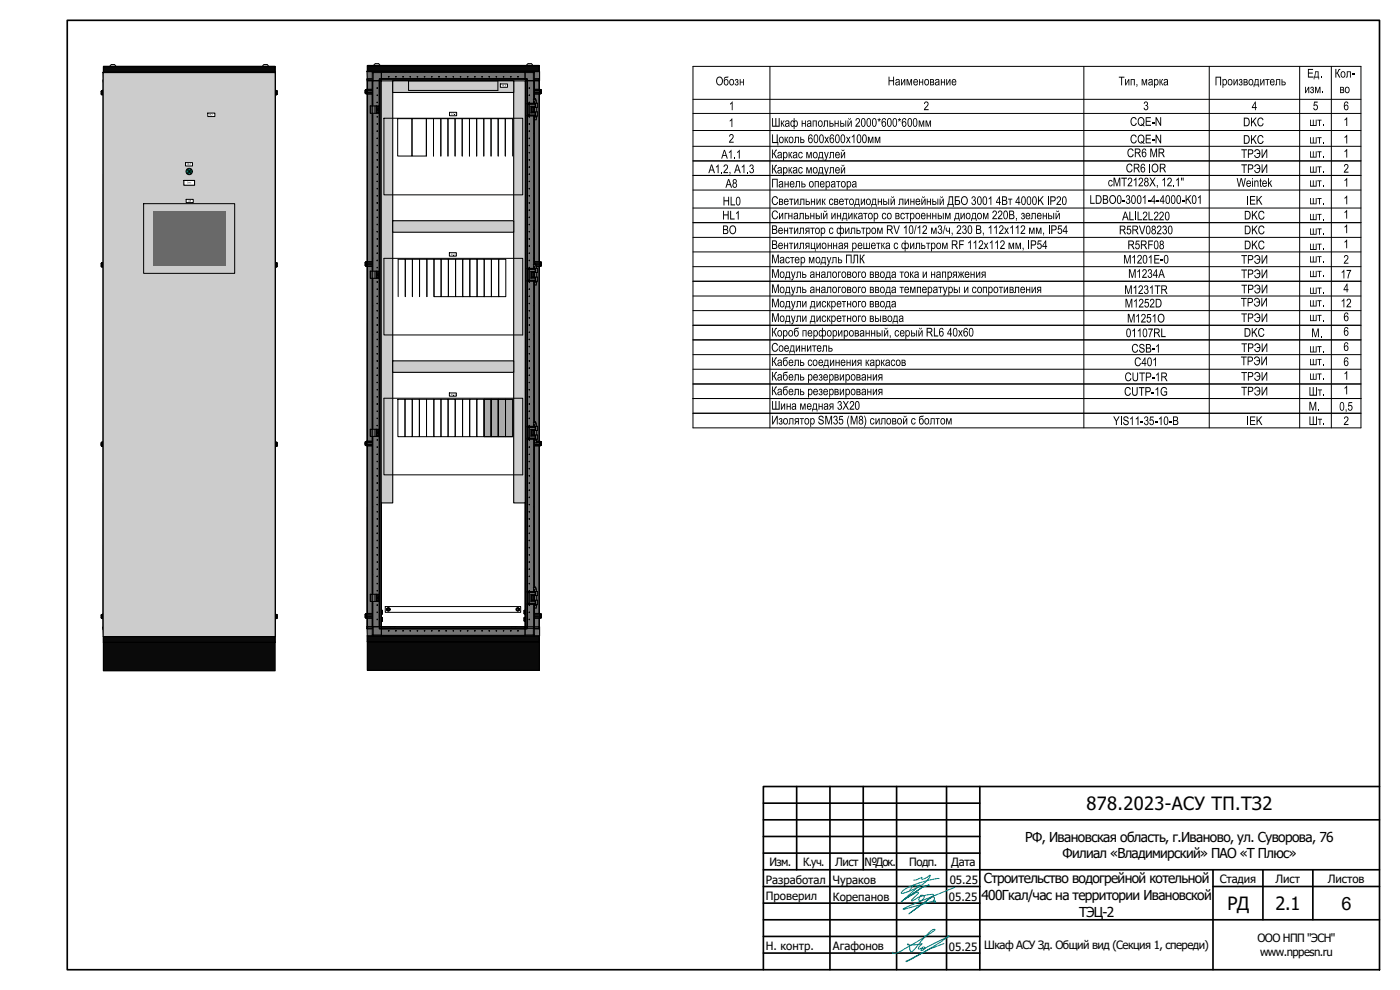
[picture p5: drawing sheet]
<svg xmlns="http://www.w3.org/2000/svg" width="420mm" height="297mm" viewBox="0 0 420 297" stroke-linecap="round" stroke-linejoin="round" font-family="sans-serif">
<defs><g id="words">
<g font-size="5.5">
<text x="326.1" y="243.1">878.2023-АСУ ТП.ТЗ2</text>
<text x="368.4" y="273.1">РД</text>
<text x="382.8" y="273.1">2.1</text>
<text x="402.6" y="272.9">6</text>
</g>
<g font-size="4.1">
<text x="307.7" y="252.6">РФ, Ивановская область, г.Иваново, ул. Суворова, 76</text>
<text x="318.9" y="257.6">Филиал «Владимирский» ПАО «Т Плюс»</text>
<text x="295.3" y="265">Строительство водогрейной котельной</text>
<text x="294.5" y="270">400Гкал/час на территории Ивановской</text>
<text x="323.8" y="275">ТЭЦ-2</text>
</g>
<g font-size="3.4">
<text x="231" y="259.8">Изм.</text>
<text x="241" y="259.8">К.уч.</text>
<text x="250.6" y="259.8">Лист №Док.</text>
<text x="272.9" y="259.8">Подп.</text>
<text x="285.5" y="259.8">Дата</text>
<text x="229.9" y="265.2">Разработал</text>
<text x="250" y="265.1">Чураков</text>
<text x="285" y="265.3">05.25</text>
<text x="366.1" y="264.8">Стадия</text>
<text x="382.7" y="264.8">Лист</text>
<text x="398.5" y="264.8">Листов</text>
<text x="229.9" y="270.2">Проверил</text>
<text x="250" y="270.2">Корепанов</text>
<text x="284.8" y="270.3">05.25</text>
<text x="229.9" y="284.9">Н. контр.</text>
<text x="250" y="285">Агафонов</text>
<text x="284.8" y="285.2">05.25</text>
<text x="295.4" y="284.8">Шкаф АСУ Зд. Общий вид (Секция 1, спереди)</text>
<text x="377.4" y="282.7">ООО НПП &quot;ЭСН&quot;</text>
<text x="378.2" y="286.9">www.nppesn.ru</text>
</g>
</g></defs>
<g fill="none" stroke="#000" stroke-width=".5">
<path d="M20.2 6.1h393.8v284.9h-393.8zM239.1 236v25M249.1 236v55M259.1 236v25M269.1 236v55M284.1 236v55M294.1 236v55M414 236h-184.9v55M229.1 246h184.9M229.1 241h65M229.1 251h65M229.1 256h65"/>
<path d="M229.1 261h184.9M229.1 266h65M229.1 271h65M364 261v30M364 266h50M379 261v15M394 261v15M414 276h-184.9M229.1 286h65M229.1 281h65"/>
</g>
<path d="M281.8 263.7a24.8 24.8 0 0 0-11 3.7l-.3 .6a14.6 14.6 0 0 0 8.4-4.6l.2-.8-2.1 1.2a.32 .32 0 0 1-.4-.1 .32 .32 0 0 1 .1-.5l-1.5 .7-1 .2M286.5 266.2l-15.5 6.5 .2 .1 9.2-2.5a.27 .27 0 0 1 .4 .2 .27 .27 0 0 1-.4 .3l-.3-.5 .3-.5a.47 .47 0 0 0-.1-.6 .47 .47 0 0 0-.5-.1l-7 5.1 7.4-5.7-.4-.2-3.6 .6a.62 .62 0 0 1 1-.1 .62 .62 0 0 1-.1 .9l-1.1 .7-.3-.5 .3-.9-2.1 1.3-.4-.1 2.1-2.2v-.2l-.2-.1-3.9 2.1 5.4-3.6 1.9-.6-1.9 .6-6.4 4.4 5.6-5.1-1.1 .4-.9-.3-1.1 1.6M283.3 283.1a74.6 74.6 0 0 0-11.4 5.4l6-3.2 6.9-4.5-5.4 2.8a4.1 4.1 0 0 1-2.6 1 .36 .36 0 0 1 .3-.5 .36 .36 0 0 1 .4 .5 .6 .6 0 0 1-.4 .6 .6 .6 0 0 1-.7-.3l.3-.4-.8 .3a.54 .54 0 0 1-.3-.6 .54 .54 0 0 1 .5-.4 .51 .51 0 0 0 .5-.7 7.5 7.5 0 0 1-4.3 .2l.2-.1a1.25 1.25 0 0 1 .5 1.5 .57 .57 0 0 0 .3 .8 .57 .57 0 0 0 .8-.2l1.4-1.8a14.6 14.6 0 0 1 4.9-4.7l.2 .1a66.4 66.4 0 0 1-11.9 7.1l-.7 .1v-.4" fill="none" stroke="#008080" stroke-width=".3"/>
<path d="M26.4 14.5h385.3v206.1h-385.3z" fill="#fff"/>
<g fill="#000">
<path d="M219.6 35.5h.2v2.6h-.3v-2l-.5 .4v-.3zM219.7 30.4h.2v2.7h-.3v-2.1l-.5 .4v-.3zM220.6 23.9a.52 .52 0 0 1 .8-.1 .52 .52 0 0 1 0 .8 .6 .6 0 0 1-.1 1 .6 .6 0 0 1-.8-.5l.2-.1a.34 .34 0 0 0 .4 .4 .34 .34 0 0 0 .3-.4 .34 .34 0 0 0-.5-.3v-.2h.3a.27 .27 0 0 0 .1-.5 .27 .27 0 0 0-.5 .1l-.3 .1zM222 23.7h.3v.8h.7v-.8h.3v1.9h-.3v-.8h-.7v.8h-.3zM231.7 35.4h.3v2.3h.7v-2.3h.3v2.3h.7v-2.3h.3v2.6h-2.3zM234.4 36.2h.2v.8l.2-.1a.64 .64 0 0 1 .6-.7l-.2 .3a.6 .6 0 0 0 0 .9l.3 .6h-.3l-.6-.8v.8h-.2zM240.6 36.2h.3v.7h.7v-.7h.2v1.8h-.2v-.8h-.7v.8h-.3zM243.9 36.2h1.2v1.8h-.3v-1.6h-.7v1.6h-.2zM247.3 36.2h1.2v1.8h-.2v-1.6h-.7l-.1 1.4-.5 .2 .3-.4zM250.5 36.2h.2v.7h.7v-.7h.3v1.8h-.3v-.8h-.7v.8h-.2zM257 35.6a.78 .78 0 0 1 1.1 .3 .78 .78 0 0 1-.4 1.1l-.6 .7h1v.3h-1.4l.4-.7a1.06 1.06 0 0 0 .5-1.6l-.5 .1-.1 .4h-.3zM263.4 35.7l.4 .1-.1-.4h.3l-.1 .4 .4-.1v.2l-.3 .1 .2 .3-.2 .2-.1-.4-.2 .4-.2-.2 .2-.3-.3-.1z"/>
<path d="M266.7 23h.2v1.1h1.1v-1.1h.3v2.6h-.3v-1.2h-1.1v1.2h-.2zM269.5 35.7l.3 .1v-.4h.2v.4l.4-.1v.2l-.3 .1 .2 .3-.2 .2-.2-.4-.2 .4-.1-.2 .2-.3-.4-.1zM270.4 23.7h.3v1.5l.7-1.5h.3v1.9h-.3v-1.4l-.7 1.4h-.3zM272.1 23.7h.4l.4 1.5 .4-1.5h.4v1.9h-.2v-1.5l-.5 1.5h-.2l-.5-1.6v1.6h-.2zM275.7 36.2h.4l.5 1.5 .4-1.5h.4v1.8h-.3v-1.5l-.4 1.5h-.3l-.4-1.6v1.6h-.3zM275.8 23.7h.3v.8h.7v-.8h.3v1.9h-.3v-.8h-.7v.8h-.3zM277.8 36.2h.4l.4 1.5 .5-1.5h.3v1.8h-.2v-1.5l-.5 1.5h-.2l-.5-1.6v1.6h-.2zM277.5 30.6a.79 .79 0 0 1 1.2 .3 .79 .79 0 0 1-.4 1.1l-.7 .7h1.1v.4h-1.4l.3-.8a1.07 1.07 0 0 0 .6-1.6h-.4l-.2 .5h-.3zM282.4 23.7h.2v.8h.8v-.8h.2v1.9h-.2v-.8h-.8v.8h-.2zM284 23.7h.2v1.5l.8-1.5h.3v1.9h-.3v-1.4l-.7 1.4h-.3zM335.8 23h1.6v.3h-.6v2.3h-.3v-2.3h-.7zM337.7 23.7h.2v1.5l.8-1.5h.2v1.9h-.2v-1.4l-.7 1.4h-.3z"/>
<path d="M339.3 23.7h1.3v1.9h-.3v-1.6h-.7v1.6h-.3zM339.6 35.4a.87 .87 0 0 1 .9-.2 .87 .87 0 0 1 .6 .7h-.2a.69 .69 0 0 0-.9-.4 .69 .69 0 0 0-.4 .9 .71 .71 0 0 0 .4 1.1 .71 .71 0 0 0 .9-.6h.3a.99 .99 0 0 1-1.3 .9 .99 .99 0 0 1-.6-1.4zM341 25.3h.3l-.2 .8zM342.6 23.7h.4l.4 1.5 .5-1.5h.4v1.9h-.3v-1.5l-.5 1.5h-.2l-.4-1.6v1.6h-.3zM343.5 30.6a.64 .64 0 0 1 .9 .1 .64 .64 0 0 1-.2 .9 .72 .72 0 0 1 .2 1.3 .72 .72 0 0 1-1.2-.5l.3-.1 .1 .3a.47 .47 0 0 0 .7-.3 .47 .47 0 0 0-.6-.5l.1-.3a.39 .39 0 0 0 .5-.2 .39 .39 0 0 0-.3-.5 .39 .39 0 0 0-.5 .4l-.3-.1zM343.8 35.2h1.6v.3h-1.3v.8h1.2v.3h-1.2v.8h1.3v.4h-1.6zM345.7 36.7h.8v.3h-.8zM346.8 35.2h.3l1.1 2v-2h.3v2.6h-.3l-1.1-2.1v2.1h-.3zM348 23.7h.2v.8l.5-.7 .3-.1-.2 .4a.61 .61 0 0 0 0 .9l.3 .6h-.3l-.6-.9v.9h-.2zM364.8 23h1.7v2.6h-.3v-2.3h-1.1v2.3h-.3zM370.2 23.7h.2v1.5l.8-1.5h.3v1.9h-.3v-1.4l-.7 1.4h-.3zM371.9 23.9a.52 .52 0 0 1 .8-.1 .52 .52 0 0 1 0 .8 .6 .6 0 0 1-.1 1 .6 .6 0 0 1-.9-.5l.3-.1a.34 .34 0 0 0 .3 .4 .34 .34 0 0 0 .3-.4 .34 .34 0 0 0-.4-.3v-.2h.3a.27 .27 0 0 0 0-.5 .27 .27 0 0 0-.4 .1l-.3 .1z"/>
<path d="M375.4 35.3h.3v1.3l1.1-1.3h.4l-.9 1 .9 1.6h-.4l-.7-1.3-.4 .4v.9h-.3zM378.2 23.7h.3v1.5l.7-1.5h.3v1.9h-.3v-1.4l-.7 1.4h-.3zM377.7 35.5a.86 .86 0 0 1 .9-.2 .86 .86 0 0 1 .6 .7l-.3 .1a.68 .68 0 0 0-.9-.5 .68 .68 0 0 0-.4 1 .7 .7 0 0 0 .4 1 .7 .7 0 0 0 .9-.6l.3 .1a.98 .98 0 0 1-1.2 .8 .98 .98 0 0 1-.7-1.3zM379.7 23.7h1.3v.3h-.5v1.6h-.3v-1.6h-.5zM383 23.7h1.2v1.9h-.2v-1.6h-.7l-.1 1.5-.5 .1v-.3l.3-.1zM391.7 26.1h.2v1.4l.7-1.4h.3v1.8h-.2v-1.4l-.8 1.4h-.2zM392.5 20.7h1.6v.3h-1.3v.8h1.2v.3h-1.2v.9h1.3v.3h-1.6zM393.2 35.9h.2v1.6h.6v-1.6h.3v1.6h.6v-1.6h.2v1.9h-1.9zM393.3 26.2a.53 .53 0 0 1 .8-.1 .53 .53 0 0 1 0 .8 .6 .6 0 0 1-.1 1 .6 .6 0 0 1-.8-.5l.2-.1a.34 .34 0 0 0 .4 .4 .34 .34 0 0 0 .3-.4 .34 .34 0 0 0-.5-.2v-.3a.28 .28 0 0 0 .4-.1 .28 .28 0 0 0-.1-.3 .28 .28 0 0 0-.4 0l-.3 .1zM394.4 30.5h1v.3h-.8l-.1 .7a.77 .77 0 0 1 1 .8 .77 .77 0 0 1-1.3 .5l-.1-.4 .3-.1a.5 .5 0 0 0 .8 .3 .5 .5 0 0 0-.1-.8l-.3-.2-.6 .2zM394.7 26.1h.4l.4 1.5 .4-1.5h.4v1.8h-.3v-1.5l-.4 1.5h-.3l-.4-1.5v1.5h-.2zM395.4 35.9h1.2v.3h-.5v1.6h-.3v-1.6h-.4z"/>
<path d="M396.3 22.9h.3v.4h-.3zM396.8 27.6h.3v.3h-.3zM396.9 37.4h.3v.4h-.3zM400.8 20.7h.3v1.1l.3-.2a.83 .83 0 0 1 .8-.9v.3h-.3l-.1 .4a.59 .59 0 0 0 0 1l.5 .9h-.4l-.8-1.2v1.2h-.3zM404.2 21.4h1.2v1.9h-.3v-1.6h-.6v.9a.47 .47 0 0 1-.1 .5 .47 .47 0 0 1-.5 .2l.3-.5zM404.1 35.2h.2v2.6h-.3v-2l-.5 .4v-.4zM405.7 22.2h.8v.3h-.8zM215.5 49.3h.2v2.6h-.3v-2l-.5 .4v-.3zM216.5 51.6h.3v.3h-.3zM217.3 49.5a.78 .78 0 0 1 1.2 .3 .78 .78 0 0 1-.4 1.1l-.6 .7h1v.3h-1.4l.3-.7a1.06 1.06 0 0 0 .6-1.6l-.5 .1-.1 .4h-.3zM218.9 51.6h.3l-.2 .9zM219.4 45h.1v2.6h-.2v-2l-.6 .3v-.3z"/>
<path d="M219 40.4a.79 .79 0 0 1 1.2 .3 .79 .79 0 0 1-.4 1.1l-.7 .7h1.1v.3h-1.4l.3-.7a1.05 1.05 0 0 0 .6-1.6l-.5 .1-.1 .4h-.3zM220.3 47.2h.3v.4h-.3zM221.8 45h.2v2.6h-.3v-2l-.5 .3v-.3zM223.2 49.3h.2v2.6h-.3v-2l-.5 .4v-.3zM224.2 51.6h.3v.3h-.3zM225.1 49.5a.64 .64 0 0 1 1 .1 .64 .64 0 0 1-.2 .9 .72 .72 0 0 1 .1 1.3 .72 .72 0 0 1-1.1-.5l.2-.1 .1 .3a.47 .47 0 0 0 .8-.2 .47 .47 0 0 0-.6-.6v-.3a.39 .39 0 0 0 .5-.2 .39 .39 0 0 0-.3-.5 .39 .39 0 0 0-.4 .4l-.3-.1zM231.7 44.9h.3v1.1l.4-.3a.76 .76 0 0 1 .8-.8v.3a.64 .64 0 0 0-.7 .8l-.1 .1 .8 1.4h-.3l-.9-1.2v1.2h-.3zM231.7 40.3h.3v2.3h1.1v-2.3h.3l.2 3.3h-.3v-.7h-1.6zM231.7 49.4h.3v1.2l.4-.3a.75 .75 0 0 1 .8-.9v.3l-.3 .1-.5 .9 .8 1.3h-.3l-.9-1.2v1.2h-.3zM231.7 53.6h1.7v2.6h-.3v-2.3h-1.1v2.3h-.3zM235.4 54.4h.3v.7h.7v-.7h.3v1.8h-.3v-.8h-.7v.8h-.3zM235.5 41h.2v.8h.2a.61 .61 0 0 1 .7-.8l-.3 .4a.61 .61 0 0 0 0 .9l.3 .6h-.3l-.6-.8v.8h-.2z"/>
<path d="M236.7 45.6h.2v.8l.5-.7 .4-.1v.3h-.3a.62 .62 0 0 0 0 1l.3 .6h-.3l-.6-.9v.9h-.2zM236.7 50.2h.2v.8l.5-.7 .4-.1-.3 .3a.61 .61 0 0 0 0 1l.3 .5h-.3l-.6-.8v.8h-.2zM236.9 59.6h1.2v.3h-.5v1.6h-.2v-1.6h-.5zM238.4 59.6h.2v1.4l.7-1.4h.3v1.9h-.2v-1.4l-.8 1.4h-.2zM238.6 41h1.2v1.9h-.3v-1.6h-.7v1.5l-.5 .1v-.2l.3-.1zM238.9 54.4h1.2v1.8h-.3v-1.6h-.7v.9a.48 .48 0 0 1 0 .6 .48 .48 0 0 1-.5 .1v-.2l.3-.1zM240.2 59.6h1.2v1.9h-.3v-1.6h-.6l-.1 1.4-.5 .2 .3-.4zM239.9 45.7a.62 .62 0 0 1 1 .4l-.3 .1a.45 .45 0 0 0-.6-.4 .45 .45 0 0 0-.2 .7 .45 .45 0 0 0 .3 .7 .45 .45 0 0 0 .6-.4h.2a.7 .7 0 0 1-.8 .7 .7 .7 0 0 1-.5-1zM239.8 50.4a.63 .63 0 0 1 .7-.3 .63 .63 0 0 1 .4 .6l-.3 .1a.45 .45 0 0 0-.6-.4 .45 .45 0 0 0-.2 .7 .45 .45 0 0 0 .3 .7 .45 .45 0 0 0 .6-.4h.2a.7 .7 0 0 1-.8 .7 .7 .7 0 0 1-.5-1zM242 45.6h.4l.4 1.5 .4-1.5h.4v1.9h-.2v-1.5l-.5 1.5h-.2l-.5-1.6v1.6h-.2zM242 50.2h.4l.4 1.5 .4-1.5h.4v1.8h-.2v-1.5l-.5 1.5h-.2l-.5-1.5v1.5h-.2zM243.4 59.6h.2v.8h.7v-.8h.3v1.9h-.3v-.8h-.7v.8h-.2z"/>
<path d="M244.5 54.4h1.2v1.8h-.2v-1.6h-.7v1.6h-.3zM245 59.6h.3v1.4l.7-1.4h.3v1.9h-.3v-1.4l-.7 1.4h-.3zM246.7 59.6h.2v.8l.3-.1a.53 .53 0 0 1 .6-.7v.3h-.3a.62 .62 0 0 0 0 1l.3 .6h-.3l-.6-.9v.9h-.2zM247.4 41h.3l.4 .7 .4-.7h.3l-.5 .9 .5 1h-.3l-.4-.7-.4 .7h-.3l.5-1zM247.3 45.6h.3l.4 1.5 .5-1.5h.2l-.6 2.1a.44 .44 0 0 1-.7 .5v-.3h.3l.2-.4zM247.3 50.2h.3l.4 1.5 .5-1.5h.2l-.7 2.3-.4 .3-.2-.3h.3l.2-.5zM249.1 45.6h1.2v1.9h-.3v-1.6h-.7v1.4l-.5 .2v-.3l.3-.1zM249.1 50.2h1.2v1.8h-.3v-1.6h-.7v1.5l-.5 .1v-.2l.3-.1zM251 54.4h1.2v.2h-.5v1.6h-.2v-1.6h-.5zM253.4 59.6h1.3v.3h-.5v1.6h-.3v-1.6h-.5zM253.9 41h.3l.4 .7 .3-.7h.4l-.6 .9 .6 1h-.3l-.4-.7-.4 .7h-.3l.5-1zM256.3 40.3h.1v2.6h-.2v-2l-.6 .4v-.3z"/>
<path d="M258.3 59.6h.3v1.4l.7-1.4h.3v1.9h-.3v-1.4l-.7 1.4h-.3zM260.5 41h.4l.4 1.5 .4-1.5h.4v1.9h-.2v-1.5l-.5 1.5h-.2l-.5-1.6v1.6h-.2zM262.5 41h.5l.4 1.5 .4-1.5h.4v1.9h-.3v-1.5l-.4 1.5h-.3l-.4-1.6v1.6h-.3zM263.4 59.6h.3v.8h.7v-.8h.3v1.9h-.3v-.8h-.7v.8h-.3zM269.9 59.6h1.2v1.9h-.3v-1.6h-.7v1.4l-.5 .2v-.3l.3-.1zM271.5 59.6h.2v1.4l.8-1.4h.3v1.9h-.3v-1.4l-.7 1.4h-.3zM273.2 59.6h.3v.8h.7v-.8h.3v1.9h-.3v-.8h-.7v.8h-.3zM278.1 59.6h.3v.8h.7v-.8h.3v1.9h-.3v-.8h-.7v.8h-.3zM302.5 59.6h1.3v.3h-.5v1.6h-.3v-1.6h-.5zM332.9 54.1a.62 .62 0 0 1 1 .5h-.2a.45 .45 0 0 0-.6-.3 .45 .45 0 0 0-.2 .6 .45 .45 0 0 0 .2 .7 .45 .45 0 0 0 .6-.4l.2 .1a.7 .7 0 0 1-.8 .6 .7 .7 0 0 1-.5-.9zM334.2 53.3h.4l.6 2.2 .6-2.2h.4v2.6h-.3v-2.2l-.6 2.2h-.2l-.6-2.2v2.2h-.3zM336.5 53.3h1.7v.3h-.7v2.3h-.3v-2.3h-.7z"/>
<path d="M338.4 49.3a.86 .86 0 0 1 .9-.2 .86 .86 0 0 1 .6 .7l-.3 .1a.68 .68 0 0 0-.9-.4 .68 .68 0 0 0-.4 .9 .71 .71 0 0 0 .4 1 .71 .71 0 0 0 .9-.6l.3 .1a.98 .98 0 0 1-1.2 .8 .98 .98 0 0 1-.7-1.3zM338.7 53.5a.78 .78 0 0 1 1.1 .3 .78 .78 0 0 1-.4 1.1l-.6 .7h1v.3h-1.4l.3-.8a1.07 1.07 0 0 0 .6-1.5l-.5 .1-.1 .4-.3-.1zM338.7 44.8a.87 .87 0 0 1 .9-.2 .87 .87 0 0 1 .6 .7h-.3a.7 .7 0 0 0-.9-.4 .7 .7 0 0 0-.4 .9 .71 .71 0 0 0 .4 1.1 .71 .71 0 0 0 .9-.7l.3 .1a.98 .98 0 0 1-1.2 .9 .98 .98 0 0 1-.6-1.4zM339.6 40.6a.87 .87 0 0 1 .9-.2 .87 .87 0 0 1 .6 .7l-.2 .1a.69 .69 0 0 0-1-.5 .69 .69 0 0 0-.3 1 .7 .7 0 0 0 .4 1 .7 .7 0 0 0 .9-.6l.3 .1a.99 .99 0 0 1-1.3 .8 .99 .99 0 0 1-.6-1.3zM340.9 53.3h.1v2.6h-.2v-2l-.5 .4v-.3zM341.9 53.5a.79 .79 0 0 1 1.2 .3 .79 .79 0 0 1-.4 1.1l-.7 .7h1.1v.3h-1.4l.3-.8a1.08 1.08 0 0 0 .5-1.5l-.4 .1-.1 .4-.3-.1zM343.8 40.4h1.6v.3h-1.3v.8h1.2v.3h-1.2v.9h1.3v.3h-1.6zM345 53.3h.3l.6 1 .6-1h.3l-.8 1.2 .8 1.4h-.3l-.6-1.1-.7 1.1h-.3l.8-1.4zM345.2 44.6h.4l.7 2.2 .6-2.2h.3v2.6h-.2v-2.2l-.6 2.2h-.3l-.6-2.3v2.3h-.3zM345.7 41.9h.8v.3h-.8zM346.8 40.4h.3l1.1 2.1v-2.1h.3v2.6h-.3l-1.1-2v2h-.3zM347.2 55.5h.3l-.3 .9z"/>
<path d="M349.5 53.3h.1v2.6h-.2v-2l-.5 .4v-.3zM350.5 53.5a.78 .78 0 0 1 1.2 .3 .78 .78 0 0 1-.4 1.1l-.7 .7h1.1v.3h-1.4l.3-.8a1.06 1.06 0 0 0 .6-1.5l-.5 .1-.1 .4-.3-.1zM352.1 55.5h.3v.4h-.3zM353.6 53.3h.2v2.6h-.3v-2l-.5 .4v-.3zM371.1 53.4h.3l.5 2.3 .5-2.3h.3l.5 2.3 .4-2.3h.3l-.6 2.6h-.3l-.5-2.2-.5 2.2h-.3zM372.5 44.8h1.7v.3h-.7v2.3h-.3v-2.3h-.7zM372.5 49.3h1.7v.3h-.7v2.3h-.3v-2.3h-.7zM375.4 40.6h.3v1.2l1.1-1.2h.4l-.9 1 .9 1.6h-.4l-.7-1.4-.4 .4v1h-.3zM376.4 54.2h.3v.2a.55 .55 0 0 1 .7-.2 .55 .55 0 0 1 .3 .7v1.1h-.3v-1.1a.41 .41 0 0 0-.4-.5 .41 .41 0 0 0-.3 .6v1h-.3zM376.7 44.9a1.08 1.08 0 0 1 1.3 .2 1.08 1.08 0 0 1 .2 1.2 .93 .93 0 0 1-.8 1.1 .93 .93 0 0 1-1-.8l.3-.1a.67 .67 0 0 0 .8 .6 .67 .67 0 0 0 .5-.9h-.8v-.3h.8a.65 .65 0 0 0-.5-.8 .65 .65 0 0 0-.8 .5l-.3-.1zM376.7 49.5a1.06 1.06 0 0 1 1.3 .1 1.06 1.06 0 0 1 .2 1.2 .93 .93 0 0 1-.8 1.1 .93 .93 0 0 1-1-.8l.3-.1a.68 .68 0 0 0 .8 .7 .68 .68 0 0 0 .5-1h-.8v-.3h.8a.65 .65 0 0 0-.5-.8 .65 .65 0 0 0-.8 .5l-.3-.1zM378.6 44.8h.3v2l1.1-2h.3v2.6h-.2v-2.1l-1.2 2.1h-.3z"/>
<path d="M378.6 49.3h.3v2.1l1.1-2.1h.3v2.6h-.2v-2.1l-1.2 2.1h-.3zM378.2 53.7l.2-.2v.7h.3v.2h-.3v1.2l.3 .4a.42 .42 0 0 1-.5 0 .42 .42 0 0 1 0-.5v-1.1h-.2zM377.7 40.8a.87 .87 0 0 1 .9-.2 .87 .87 0 0 1 .6 .7h-.3a.68 .68 0 0 0-.9-.4 .68 .68 0 0 0-.4 .9 .7 .7 0 0 0 .4 1.1 .7 .7 0 0 0 .9-.7l.3 .1a.98 .98 0 0 1-1.2 .9 .98 .98 0 0 1-.7-1.4zM380.5 53.4h.3v1.5l.6-.7h.4l-.6 .7 .6 1.1h-.3l-.5-.9-.2 .9h-.3zM393.2 45.4h.2v1.6h.6v-1.6h.3v1.6h.6v-1.6h.2v1.9h-1.9zM393.2 41.2h.2v1.6h.6v-1.6h.3v1.6h.6v-1.6h.2v1.9h-1.9zM393.2 49.9h.2v1.6h.6v-1.6h.3v1.6h.6v-1.6h.2v1.9h-1.9zM393.2 54.1h.2v1.6h.6v-1.6h.3v1.6h.6v-1.6h.2v1.9h-1.9zM393.2 59.4h.2v1.6h.6v-1.6h.3v1.6h.6v-1.6h.2v1.9h-1.9zM395.4 45.4h1.2v.3h-.5v1.6h-.3v-1.6h-.4zM395.4 41.2h1.2v.2h-.5v1.7h-.3v-1.7h-.4zM395.4 49.9h1.2v.3h-.5v1.6h-.3v-1.6h-.4z"/>
<path d="M395.4 54.1h1.2v.3h-.5v1.6h-.3v-1.6h-.4zM395.4 59.4h1.2v.3h-.5v1.6h-.3v-1.6h-.4zM396.9 46.9h.3v.4h-.3zM396.9 42.7h.3v.4h-.3zM396.9 51.5h.3v.3h-.3zM396.9 55.6h.3v.4h-.3zM404.1 44.7h.2v2.6h-.3v-2l-.5 .4v-.4zM404.1 40.4h.2v2.7h-.3v-2.1l-.5 .4v-.3zM404.1 53.4h.2v2.6h-.3v-2l-.5 .4v-.4zM403.6 49.4a.79 .79 0 0 1 1.1 .3 .79 .79 0 0 1-.4 1.1l-.6 .7h1v.3h-1.4l.3-.8a1.05 1.05 0 0 0 .6-1.5l-.5 .1-.1 .4h-.3zM217 63.3h.3v1h1.1v-1h.3v2.6h-.3v-1.3h-1.1v1.3h-.3zM217.1 59h.3v1.1h1.1v-1.1h.3v2.6h-.3v-1.2h-1.1v1.2h-.3z"/>
<path d="M219.1 63.3h.3v2.3h1.1v.3h-1.4zM219.3 59h.3v2.3h1v.3h-1.3zM221.5 63.3h.2v2.6h-.3v-2.1l-.5 .4v-.3zM231.7 76.4h.4l.6 2.2 .7-2.2h.3v2.6h-.2v-2.2l-.7 2.2h-.2l-.6-2.2v2.2h-.3zM232 63.4a.88 .88 0 0 1 .9-.2 .88 .88 0 0 1 .6 .7l-.3 .1a.69 .69 0 0 0-.9-.5 .69 .69 0 0 0-.4 1 .7 .7 0 0 0 .4 1 .7 .7 0 0 0 .9-.6h.3a.98 .98 0 0 1-1.2 .9 .98 .98 0 0 1-.7-1.3zM232 59.1a.87 .87 0 0 1 .9-.2 .87 .87 0 0 1 .6 .7l-.3 .1a.69 .69 0 0 0-.9-.5 .69 .69 0 0 0-.4 1 .7 .7 0 0 0 .4 1 .7 .7 0 0 0 .9-.6l.3 .1a.98 .98 0 0 1-1.2 .8 .98 .98 0 0 1-.7-1.3zM233.8 63.9h.2v1.4l.8-1.4h.2v1.9h-.2v-1.5l-.7 1.5h-.3zM235.3 68.3h.2v.8h.8v-.8h.2v1.9h-.2v-.8h-.8v.8h-.2zM235.3 72.8h.2v.8h.8v-.8h.2v1.9h-.2v-.8h-.8v.8h-.2zM235.5 63.9h.9v.3h-.7v1.6h-.2zM236.6 63.9h.2v.8h.8v-.8h.2v1.9h-.2v-.9h-.8v.9h-.2zM235.9 77.3a.62 .62 0 0 1 .7-.2 .62 .62 0 0 1 .4 .6h-.2a.45 .45 0 0 0-.7-.4 .45 .45 0 0 0-.1 .7 .45 .45 0 0 0 .2 .7 .45 .45 0 0 0 .6-.4h.2a.71 .71 0 0 1-.8 .7 .71 .71 0 0 1-.5-1z"/>
<path d="M236.8 68.3h1.3v.3h-.5v1.6h-.3v-1.6h-.5zM236.8 72.8h1.3v.3h-.5v1.6h-.3v-1.6h-.5zM237.1 77.1h1.3v.3h-.5v1.6h-.3v-1.6h-.5zM238.3 68.3h.2v1.4l.8-1.4h.3v1.9h-.3v-1.4l-.7 1.4h-.3zM238.3 72.8h.2v1.5l.8-1.5h.3v1.9h-.3v-1.4l-.7 1.4h-.3zM240 63.9h1.2v1.9h-.2v-1.6h-.7v.9a.47 .47 0 0 1-.1 .5 .47 .47 0 0 1-.5 .2l.3-.5zM240.1 68.3h1.2v1.9h-.3v-1.6h-.7v1.4l-.5 .2v-.3h.3zM240.1 72.8h1.2v1.9h-.3v-1.6h-.7v.9a.48 .48 0 0 1 0 .6 .48 .48 0 0 1-.5 .1v-.3h.3zM242.8 77.1h.4l.4 1.5 .4-1.5h.4v1.9h-.3v-1.5l-.4 1.5h-.3l-.4-1.6v1.6h-.2zM243.2 63.9h.2v.8h.7v-.8h.3v1.9h-.3v-.9h-.7v.9h-.2zM243.2 68.3h1.3v.3h-.5v1.6h-.3v-1.6h-.5zM243.4 72.8h.2v1.6h.8v-1.6h.2l.2 2.6h-.2v-.7h-1.2z"/>
<path d="M245 72.8h.3v1.5l.7-1.5h.3v1.9h-.3v-1.4l-.7 1.4h-.3zM248.1 77.1h.3l.4 1.5 .4-1.5h.3l-.7 2.3-.4 .4-.2-.4h.3l.2-.4zM248.4 72.8h.3v.8h.7v-.8h.2v1.9h-.2v-.8h-.7v.8h-.3zM249.5 63.9h.3v1.4l.7-1.4h.3v1.9h-.3v-1.5l-.7 1.5h-.3zM249.9 77.1h1.2v1.9h-.3v-1.6h-.7v1.4l-.5 .2v-.3h.2zM249.1 59.7a.61 .61 0 0 1 1 .5h-.3a.44 .44 0 0 0-.6-.3 .44 .44 0 0 0-.1 .6 .45 .45 0 0 0 .2 .7 .45 .45 0 0 0 .6-.4h.2a.7 .7 0 0 1-.8 .7 .7 .7 0 0 1-.5-.9zM249 68.5a.62 .62 0 0 1 .7-.2 .62 .62 0 0 1 .4 .6h-.3a.44 .44 0 0 0-.6-.3 .44 .44 0 0 0-.1 .6 .45 .45 0 0 0 .2 .7 .45 .45 0 0 0 .6-.4l.2 .1a.7 .7 0 0 1-.8 .6 .7 .7 0 0 1-.5-.9zM250 72.8h.3v.8h.7v-.8h.2v1.9h-.2v-.8h-.7v.8h-.3zM251.2 63.9h.2v.8h.7v-.8h.3v1.9h-.3v-.9h-.7v.9h-.2zM253.7 68.3h.2v1.4l.7-1.4h.3v1.9h-.2v-1.4l-.8 1.4h-.2zM253.9 76.4h1.7v2.6h-.3v-2.3h-1.1v2.3h-.3zM254.6 63.9h.2v1.4l.8-1.4h.3v1.9h-.3v-1.5l-.7 1.5h-.3z"/>
<path d="M255.4 68.3h1.3v1.9h-.3v-1.6h-.7v1.4l-.5 .2v-.3h.2zM256.2 76.4h1.3v2.6h-.3v-2.3h-.7v1.3a.64 .64 0 0 1 0 .7 .64 .64 0 0 1-.7 .3l.4-.5zM256.2 63.9h.3v.8l.5-.8h.3v.3h-.2a.61 .61 0 0 0 0 1l.3 .6h-.3l-.6-.9v.9h-.3zM258 76.4h.3v1.1l.4-.3a.74 .74 0 0 1 .8-.8v.3l-.3 .1-.2 .3a.59 .59 0 0 0 .1 1l.4 .9h-.3l-.9-1.2v1.2h-.3zM258.5 68.3h1.2v.3h-.5v1.6h-.2v-1.6h-.5zM259.1 63.9h1.2v.3h-.5v1.6h-.2v-1.6h-.5zM259.1 72.8h.3v1.6h.6v-1.6h.2v1.6h.6v-1.6h.3v1.9h-2zM263 72.8h1.2v.3h-.5v1.6h-.2v-1.6h-.5zM263.3 68.3h.4l.4 1.5 .4-1.5h.4v1.9h-.3v-1.5l-.4 1.5h-.2l-.5-1.6v1.6h-.2zM264.5 72.8h.2v.8h.2a.61 .61 0 0 1 .7-.8v.3l-.3 .1a.62 .62 0 0 0 0 .9l.3 .6h-.3l-.6-.9v.9h-.2zM264.8 64.1a.62 .62 0 0 1 .7-.2 .62 .62 0 0 1 .5 .6h-.3a.45 .45 0 0 0-.6-.4 .45 .45 0 0 0-.2 .7 .44 .44 0 0 0 .3 .7 .44 .44 0 0 0 .5-.4h.3a.7 .7 0 0 1-.8 .7 .7 .7 0 0 1-.5-1zM268.1 67.6h.3l.7 2.3 .7-2.3h.3l-.9 2.6h-.3z"/>
<path d="M268.4 73a.63 .63 0 0 1 .7-.2 .63 .63 0 0 1 .4 .6h-.2a.45 .45 0 0 0-.6-.3 .45 .45 0 0 0-.2 .7 .44 .44 0 0 0 .2 .6 .44 .44 0 0 0 .6-.4l.2 .1a.7 .7 0 0 1-.8 .6 .7 .7 0 0 1-.5-.9zM270.4 64.1a.62 .62 0 0 1 .7-.2 .62 .62 0 0 1 .4 .6h-.2a.45 .45 0 0 0-.6-.4 .45 .45 0 0 0-.2 .7 .44 .44 0 0 0 .2 .7 .44 .44 0 0 0 .6-.4h.3a.7 .7 0 0 1-.9 .7 .7 .7 0 0 1-.5-1zM271.7 63.9h1.2v.3h-.5v1.6h-.3v-1.6h-.4zM271.9 67.6h.2v2.6h-.3v-2l-.5 .3v-.3zM273.1 72.8h.3v1.5l.7-1.5h.3v1.9h-.3v-1.4l-.7 1.4h-.3zM274.9 67.5h.2l-.6 2.7h-.3zM274.9 72.8h1.2v1.9h-.2v-1.6h-.7v.9a.49 .49 0 0 1-.1 .5 .49 .49 0 0 1-.5 .2l.3-.4zM276 67.6h.2v2.6h-.3v-2l-.5 .3v-.3zM277.9 72.8h1.3v.3h-.5v1.6h-.3v-1.6h-.5zM278.1 63.9h.3v.8h.7v-.8h.2v1.9h-.2v-.9h-.7v.9h-.3zM277.1 67.8a.78 .78 0 0 1 1.1 .3 .78 .78 0 0 1-.4 1.1l-.6 .7h1v.3h-1.4l.4-.8a1.07 1.07 0 0 0 .5-1.5l-.5 .1-.1 .4-.3-.1zM279.4 68.3h.5l.4 1.5 .4-1.5h.4v1.9h-.3v-1.5l-.4 1.5h-.3l-.4-1.6v1.6h-.3z"/>
<path d="M279.8 63.9h.2v.8h.8v-.8h.2v1.9h-.2v-.9h-.8v.9h-.2zM281.7 67.8a.64 .64 0 0 1 .9 .1 .64 .64 0 0 1-.2 .9 .72 .72 0 0 1 .1 1.2 .72 .72 0 0 1-1.1-.5h.3l.1 .3a.46 .46 0 0 0 .7-.3 .46 .46 0 0 0-.6-.5v-.3a.39 .39 0 0 0 .6-.3 .39 .39 0 0 0-.4-.5 .39 .39 0 0 0-.4 .4h-.3zM282.8 72.8h.4l.4 1.5 .4-1.5h.4v1.9h-.3v-1.5l-.4 1.5h-.3l-.4-1.6v1.6h-.2zM283.5 67.5h.2l-.6 2.7h-.2zM283.6 63.9h.4l.4 1.5 .5-1.5h.4v1.9h-.3v-1.5l-.4 1.5h-.3l-.4-1.6v1.6h-.3zM283.8 68.3h.3v.4a.45 .45 0 0 0 .2 .5 .45 .45 0 0 0 .5 0v-.9h.3v1.9h-.3v-.8a.63 .63 0 0 1-.7 .1 .63 .63 0 0 1-.3-.7zM285.6 69.8h.3l-.2 .9zM287.9 72.1h1.4v.3h-1.1v.8h1v.3h-1v1.2h-.3zM288.3 63.9h.2v1.4l.8-1.4h.2v1.9h-.2v-1.5l-.7 1.5h-.3zM287.3 67.8a.78 .78 0 0 1 1.2 .3 .78 .78 0 0 1-.4 1.1l-.7 .7h1.1v.3h-1.4l.3-.8a1.07 1.07 0 0 0 .6-1.5l-.5 .1-.1 .4-.3-.1zM289 67.8a.64 .64 0 0 1 .9 .1 .64 .64 0 0 1-.2 .9 .72 .72 0 0 1 .2 1.2 .72 .72 0 0 1-1.2-.5h.3l.1 .3a.46 .46 0 0 0 .8-.3 .46 .46 0 0 0-.6-.5v-.3a.39 .39 0 0 0 .5-.3 .39 .39 0 0 0-.3-.5 .39 .39 0 0 0-.5 .4h-.2zM291.2 72.1h.1v2.6h-.2v-2l-.5 .4v-.4z"/>
<path d="M291.8 59.1a.65 .65 0 0 1 .9 .1 .65 .65 0 0 1-.2 .9 .73 .73 0 0 1 .2 1.3 .73 .73 0 0 1-1.2-.6h.3l.1 .3a.46 .46 0 0 0 .7-.3 .46 .46 0 0 0-.6-.5l.1-.3a.39 .39 0 0 0 .5-.3 .39 .39 0 0 0-.3-.5 .39 .39 0 0 0-.5 .4h-.2zM292.8 72.1h.2v2.6h-.3v-2l-.5 .4v-.4zM295 69.8h.3l-.3 .9zM295 63.9h.4l.4 1.5 .5-1.5h.3v1.9h-.2v-1.5l-.5 1.5h-.2l-.4-1.6v1.6h-.3zM293.9 72.3a.79 .79 0 0 1 1.2 .3 .79 .79 0 0 1-.4 1.1l-.7 .7h1.1v.3h-1.4l.3-.8a1.07 1.07 0 0 0 .6-1.5h-.4l-.2 .5h-.3zM295.2 72.8h.4l.3 .7 .4-.7h.3l-.5 .9 .5 1h-.3l-.4-.7-.4 .7h-.3l.6-1zM297.3 58.9h.2v2.6h-.2v-2l-.6 .3v-.3zM297.3 67.6h.2v2.6h-.2v-2l-.6 .3v-.3zM297.7 72.1h.1v2.6h-.2v-2l-.5 .4v-.4zM299 67.6h.1v2.6h-.2v-2l-.5 .3v-.3zM298 63.4a.79 .79 0 0 1 1.2 .2 .79 .79 0 0 1-.4 1.1l-.7 .8h1.1v.3h-1.4l.3-.8a1.08 1.08 0 0 0 .6-1.5h-.3l-.3 .4h-.3zM299.3 72.1h.2v2.6h-.3v-2l-.5 .4v-.4z"/>
<path d="M299.7 63.4a.78 .78 0 0 1 1.1 .2 .78 .78 0 0 1-.4 1.1l-.6 .8h1v.3h-1.4l.4-.8a1.04 1.04 0 0 0 .5-1.5h-.3l-.3 .4h-.2zM300 67.8a.78 .78 0 0 1 1.2 .3 .78 .78 0 0 1-.4 1.1l-.6 .7h1v.3h-1.4l.3-.8a1.07 1.07 0 0 0 .6-1.5h-.4l-.2 .5-.3-.1zM301.4 68.3h.3l.4 .7 .3-.7h.4l-.6 .9 .6 1h-.3l-.4-.8-.4 .8h-.4l.6-1zM300.4 72.3a.79 .79 0 0 1 1.1 .3 .79 .79 0 0 1-.4 1.1l-.6 .7h1v.3h-1.4l.4-.8a1.05 1.05 0 0 0 .5-1.5h-.3l-.3 .5h-.2zM302.7 72.8h.4l.4 1.5 .5-1.5h.3v1.9h-.2v-1.5l-.5 1.5h-.2l-.5-1.6v1.6h-.2zM303.8 67.6h.2v2.6h-.3v-2l-.5 .3v-.3zM304.8 72.8h.4l.4 1.5 .4-1.5h.4v1.9h-.3v-1.5l-.4 1.5h-.2l-.5-1.6v1.6h-.2zM304.9 65.4h.3l-.2 .9zM305.4 67.6h.2v2.6h-.2v-2l-.6 .3v-.3zM306.6 64.1a.53 .53 0 0 1 .8-.1 .53 .53 0 0 1-.1 .8 .6 .6 0 0 1 0 1 .6 .6 0 0 1-.9-.6h.3a.34 .34 0 0 0 .3 .4 .34 .34 0 0 0 .3-.4 .34 .34 0 0 0-.4-.3v-.2a.27 .27 0 0 0 .3-.1 .27 .27 0 0 0-.1-.4 .27 .27 0 0 0-.3 .1l-.4 .1zM306.9 74.3h.3l-.2 .9zM306.5 67.8a.78 .78 0 0 1 1.2 .3 .78 .78 0 0 1-.4 1.1l-.7 .7h1.1v.3h-1.4l.3-.8a1.08 1.08 0 0 0 .6-1.5l-.5 .1-.1 .4-.3-.1z"/>
<path d="M308.8 68.3h.5l.4 1.5 .4-1.5h.4v1.9h-.3v-1.5l-.4 1.5h-.3l-.4-1.6v1.6h-.3zM309.6 63.9h1.2v1.9h-.2v-1.6h-.7v.9a.47 .47 0 0 1-.1 .5 .47 .47 0 0 1-.5 .2l.3-.5zM310.9 68.3h.4l.4 1.5 .5-1.5h.4v1.9h-.3v-1.5l-.5 1.5h-.2l-.4-1.6v1.6h-.3zM311.5 72.1h1.1v.4h-.9l-.1 .7a.77 .77 0 0 1 1 .8 .77 .77 0 0 1-1.3 .4l-.1-.4h.3a.5 .5 0 0 0 .8 .3 .5 .5 0 0 0-.1-.9l-.3-.1-.6 .2zM311.5 58.9h.3v1.3l1.1-1.3h.3l-.9 1 1 1.6h-.4l-.7-1.3-.4 .4v.9h-.3zM312.9 63.9h.3v.8h.7v-.8h.3v1.9h-.3v-.9h-.7v.9h-.3zM313 69.8h.3l-.2 .9zM317.6 67.6h1.1v.3h-.9l-.1 .7a.77 .77 0 0 1 1.1 .9 .77 .77 0 0 1-1.3 .4l-.1-.4h.3a.47 .47 0 0 0 .6 .4 .47 .47 0 0 0 .2-.7 .42 .42 0 0 0-.3-.4 .42 .42 0 0 0-.5 .2h-.3zM317.3 59.1a.78 .78 0 0 1 1.1 .3 .78 .78 0 0 1-.4 1l-.6 .8h1v.3h-1.4l.4-.8a1.06 1.06 0 0 0 .5-1.5h-.3l-.3 .5-.2-.1zM327.2 58.6h.3v2.3h1v.3h-1.3zM336.8 60.1h.8v.3h-.8zM337.3 76.5h.4l.6 2.2 .7-2.2h.4v2.6h-.3v-2.2l-.7 2.2h-.2l-.6-2.2v2.2h-.3z"/>
<path d="M338.1 58.7a.65 .65 0 0 1 .9 .1 .65 .65 0 0 1-.2 1 .72 .72 0 0 1 .2 1.2 .72 .72 0 0 1-1.1-.5l.2-.1 .1 .3a.45 .45 0 0 0 .7-.2 .45 .45 0 0 0-.5-.6v-.3a.39 .39 0 0 0 .5-.2 .39 .39 0 0 0-.3-.5 .39 .39 0 0 0-.5 .4l-.2-.1zM338.4 67.7h1v.3h-.8l-.2 .7a.78 .78 0 0 1 1.1 .9 .78 .78 0 0 1-1.3 .4l-.1-.4h.3a.5 .5 0 0 0 .8 .2 .5 .5 0 0 0-.1-.8l-.3-.1-.7 .2zM338.9 63.5h.3v2.3h1.1v.3h-1.4zM340.5 76.5h.1v2.6h-.2v-2.1l-.6 .4v-.3zM340.9 72.2h1.1v.3h-.9l-.1 .7a.77 .77 0 0 1 1.1 .8 .77 .77 0 0 1-1.3 .5l-.1-.4 .2-.1a.5 .5 0 0 0 .8 .3 .5 .5 0 0 0 0-.8l-.4-.2-.6 .2zM341.4 63.5h.3v2.3h1v.3h-1.3zM341.8 67.7h.3l.7 2.3 .7-2.3h.3l-.9 2.6h-.3zM341.5 76.7a.78 .78 0 0 1 1.2 .2 .78 .78 0 0 1-.4 1.1l-.7 .8h1.1v.3h-1.4l.3-.8a1.06 1.06 0 0 0 .6-1.5l-.9 .4zM343.6 58.5h.2v2.7h-.3v-2.1l-.5 .4v-.3zM343.2 63.7a.79 .79 0 0 1 1.1 .3 .79 .79 0 0 1-.4 1.1l-.6 .7h1v.3h-1.4l.4-.8a1.07 1.07 0 0 0 .5-1.5l-.4 .1-.2 .4-.2-.1zM344.5 60.1h.8v.3h-.8zM344.6 72.2h1.4v.3h-1.1v.8h1v.3h-1v1.2h-.3z"/>
<path d="M344.7 63.5h.3v2.3h1v.3h-1.3zM345.4 76.5h.2v2.6h-.3v-2.1l-.5 .4v-.3zM346.4 76.5h1.5v.3h-1.2v.8h1.2v.3h-1.2v.9h1.3v.3h-1.6zM347.1 60.1h.8v.3h-.8zM346.5 63.7a.79 .79 0 0 1 1.2 .3 .79 .79 0 0 1-.4 1.1l-.7 .7h1.1v.3h-1.4l.3-.8a1.06 1.06 0 0 0 .6-1.5l-.5 .1-.1 .4-.3-.1zM348.2 78h.8v.3h-.8zM347.4 67.9a.79 .79 0 0 1 1.1 .3 .79 .79 0 0 1-.3 1.1l-.7 .7h1.1v.3h-1.4l.3-.8a1.05 1.05 0 0 0 .5-1.5l-.4 .1-.1 .4-.3-.1zM349.1 67.8a.65 .65 0 0 1 .9 .1 .65 .65 0 0 1-.1 1 .73 .73 0 0 1 .1 1.2 .73 .73 0 0 1-1.2-.5h.3l.1 .2a.46 .46 0 0 0 .7-.2 .46 .46 0 0 0-.5-.5v-.3a.39 .39 0 0 0 .5-.3 .39 .39 0 0 0-.3-.5 .39 .39 0 0 0-.5 .4l-.2-.1zM348.1 63.7a.79 .79 0 0 1 1.2 .3 .79 .79 0 0 1-.4 1.1l-.7 .7h1.1v.3h-1.4l.3-.8a1.04 1.04 0 0 0 .6-1.5l-.5 .1-.1 .4-.3-.1zM354.7 60.1h.8v.3h-.8zM355.8 58.6h.3v1.3l1.1-1.3h.3l-.9 1 1 1.6h-.4l-.7-1.3-.4 .4v.9h-.3zM360.2 58.5h.1v2.7h-.2v-2.1l-.6 .4v-.3z"/>
<path d="M372.5 76.5h1.7v.3h-.7v2.3h-.3v-2.3h-.7zM375.1 58.8h1.6v.3h-1.3v.8h1.2v.3h-1.2v.9h1.4v.3h-1.7zM375.7 63.3h.3v1.3l1.1-1.3h.3l-.9 1 1 1.6h-.4l-.7-1.3-.4 .4v.9h-.3zM375.7 67.7h.3v1.3l1.1-1.3h.3l-.9 1 1 1.6h-.4l-.7-1.3-.4 .4v.9h-.3zM375.7 72.2h.3v1.3l1.1-1.3h.3l-.9 1.1 1 1.5h-.4l-.7-1.3-.4 .4v.9h-.3zM377.1 58.8h.3v1.3l1-1.3h.4l-.9 1.1 1 1.5h-.4l-.8-1.3-.3 .4v.9h-.3zM376.7 76.7a1.08 1.08 0 0 1 1.3 .1 1.08 1.08 0 0 1 .2 1.3 .93 .93 0 0 1-.8 1.1 .93 .93 0 0 1-1-.9l.3-.1a.68 .68 0 0 0 .8 .7 .68 .68 0 0 0 .5-1h-.8v-.3h.8a.65 .65 0 0 0-.5-.8 .65 .65 0 0 0-.8 .5l-.3-.1zM378.6 76.5h.3v2.1l1.1-2.1h.3v2.6h-.2v-2l-1.2 2h-.3zM378 63.5a.86 .86 0 0 1 .9-.2 .86 .86 0 0 1 .6 .7l-.3 .1a.69 .69 0 0 0-.9-.5 .69 .69 0 0 0-.4 1 .71 .71 0 0 0 .4 1 .71 .71 0 0 0 .9-.6h.3a.98 .98 0 0 1-1.2 .9 .98 .98 0 0 1-.7-1.3zM378 67.9a.86 .86 0 0 1 .9-.2 .86 .86 0 0 1 .6 .7l-.3 .1a.68 .68 0 0 0-.9-.5 .68 .68 0 0 0-.4 1 .71 .71 0 0 0 .4 1 .71 .71 0 0 0 .9-.6l.3 .1a.98 .98 0 0 1-1.2 .8 .98 .98 0 0 1-.7-1.3zM378 72.4a.86 .86 0 0 1 .9-.2 .86 .86 0 0 1 .6 .7l-.3 .1a.68 .68 0 0 0-.9-.5 .68 .68 0 0 0-.4 1 .71 .71 0 0 0 .4 1 .71 .71 0 0 0 .9-.6l.3 .1a.98 .98 0 0 1-1.2 .8 .98 .98 0 0 1-.7-1.3zM393.2 76.9h.2v1.6h.6v-1.6h.3v1.6h.6v-1.6h.2v1.9h-1.9z"/>
<path d="M393.2 64.2h.2v1.6h.6v-1.6h.3v1.6h.6v-1.6h.2v1.9h-1.9zM393.2 68.5h.2v1.7h.6v-1.7h.3v1.7h.6v-1.7h.2v1.9h-1.9zM393.2 73.1h.2v1.6h.6v-1.6h.3v1.6h.6v-1.6h.2v1.9h-1.9zM395.4 76.9h1.2v.2h-.5v1.7h-.3v-1.7h-.4zM395.4 64.2h1.2v.2h-.5v1.7h-.3v-1.7h-.4zM395.4 68.5h1.2v.3h-.5v1.6h-.3v-1.6h-.4zM395.4 73.1h1.2v.3h-.5v1.6h-.3v-1.6h-.4zM396.9 78.4h.3v.4h-.3zM396.9 65.7h.3v.4h-.3zM396.9 60.9h.3v.4h-.3zM396.9 70.1h.3v.3h-.3zM396.9 74.6h.3v.4h-.3z"/>
<path d="M404.1 63h.2v2.6h-.3v-2l-.5 .3v-.3zM404.1 67.4h.2v2.6h-.3v-2.1l-.5 .4v-.3zM404.1 71.9h.2v2.6h-.3v-2l-.5 .3v-.3zM404.1 58.7h.2v2.6h-.3v-2l-.5 .3v-.2zM403.5 76.7a.78 .78 0 0 1 1.2 .3 .78 .78 0 0 1-.4 1.1l-.7 .7h1.1v.3h-1.4l.3-.7a1.06 1.06 0 0 0 .6-1.6h-.4l-.2 .5h-.3zM231.7 80.8h.4l.6 2.2 .7-2.2h.3v2.6h-.2v-2.2l-.7 2.2h-.2l-.6-2.2v2.2h-.3zM231.7 89.6h.4l.6 2.2 .7-2.2h.3v2.6h-.2v-2.2l-.7 2.2h-.2l-.6-2.2v2.2h-.3zM231.7 94h.4l.6 2.2 .7-2.2h.3v2.6h-.2v-2.2l-.7 2.2h-.2l-.6-2.2v2.2h-.3zM231.7 85.3h.4l.6 2.2 .7-2.2h.3v2.6h-.2v-2.2l-.7 2.2h-.2l-.6-2.2v2.2h-.3zM231.7 98.4h.3v1.1l.4-.3a.75 .75 0 0 1 .8-.8v.3h-.3l-.5 .9 .8 1.4h-.3l-.9-1.3v1.3h-.3zM237.4 81.5h.2l.5 1.5 .4-1.5h.3l-.8 2.3-.4 .3-.1-.3h.3l.1-.4zM237.4 90.3h.2l.5 1.6 .4-1.6h.3l-1 2.7-.3-.1v-.3h.3l.1-.4z"/>
<path d="M237.4 94.7h.2l.5 1.5 .4-1.5h.3l-.7 2.1a.45 .45 0 0 1-.6 .5v-.3h.3l.1-.4zM237.4 86h.2l.5 1.6 .4-1.6h.3l-.7 2.2a.45 .45 0 0 1-.6 .4v-.3h.3l.1-.4zM239.2 81.5h1.2v1.9h-.3v-1.7h-.7v1a.48 .48 0 0 1 0 .5 .48 .48 0 0 1-.5 .2v-.3l.2-.2zM239.2 90.3h1.2v1.9h-.3v-1.6h-.7v.9a.46 .46 0 0 1 0 .6 .46 .46 0 0 1-.5 .1l.2-.4zM239.2 94.7h1.2v1.9h-.3v-1.6h-.7v1.4l-.5 .2v-.3l.2-.1zM239.2 86h1.2v1.9h-.3v-1.6h-.7v1.5l-.5 .1v-.2l.2-.2zM240.8 90.3h.2v1.5l.8-1.5h.2v1.9h-.2v-1.4l-.8 1.4h-.2zM240.8 94.7h.2v1.4l.8-1.4h.2v1.9h-.2v-1.4l-.8 1.4h-.2zM240.8 99.1h1.3v1.9h-.3v-1.7h-.7v1.7h-.3zM244.8 81.5h.3v.8h.7v-.8h.3v1.9h-.3v-.9h-.7v.9h-.3zM244.8 86h.3v.8h.7v-.8h.3v1.9h-.3v-.8h-.7v.8h-.3zM245 90.3h.3v1.5l.7-1.5h.3v1.9h-.3v-1.4l-.7 1.4h-.3z"/>
<path d="M245 94.7h.3v1.4l.7-1.4h.3v1.9h-.3v-1.4l-.7 1.4h-.3zM247 90.4a.62 .62 0 0 1 .9 .5h-.2a.45 .45 0 0 0-.6-.3 .45 .45 0 0 0-.2 .7 .45 .45 0 0 0 .2 .6 .45 .45 0 0 0 .6-.4l.3 .1a.7 .7 0 0 1-.9 .6 .7 .7 0 0 1-.5-.9zM247 94.8a.62 .62 0 0 1 .9 .4l-.2 .1a.45 .45 0 0 0-.6-.3 .45 .45 0 0 0-.2 .6 .45 .45 0 0 0 .2 .7 .45 .45 0 0 0 .6-.4h.3a.7 .7 0 0 1-.9 .7 .7 .7 0 0 1-.5-.9zM248.2 90.3h.2v.8l.5-.7 .3-.1-.2 .4a.61 .61 0 0 0 0 .9l.3 .6h-.3l-.6-.9v.9h-.2zM248.2 94.7h.2v.8l.5-.7 .3-.1v.3h-.2a.61 .61 0 0 0 0 1l.3 .6h-.3l-.6-.9v.9h-.2zM248.3 81.5h1.2v1.9h-.3v-1.7h-.7v1a.48 .48 0 0 1 0 .5 .48 .48 0 0 1-.5 .2v-.3l.2-.1zM248.3 86h1.2v1.9h-.3v-1.6h-.7v1.5l-.5 .1v-.2l.2-.1zM251.5 81.5h.9v.2h-.7v1.7h-.2zM251.5 86h.9v.3h-.7v1.6h-.2zM251.5 99.1h.3v1.4l.7-1.4h.3v1.9h-.3v-1.5l-.7 1.5h-.3zM252.7 90.3h1.2v.3h-.5v1.6h-.3v-1.6h-.4zM252.7 94.7h1.2v.3h-.5v1.6h-.3v-1.6h-.4z"/>
<path d="M254.2 90.3h.3v.8h.7v-.8h.2v1.9h-.2v-.8h-.7v.8h-.3zM254.2 94.7h.3v.8h.7v-.8h.2v1.9h-.2v-.8h-.7v.8h-.3zM257.5 81.5h.9v.2h-.6v1.7h-.3zM257.5 86h.9v.3h-.6v1.6h-.3zM257.5 90.3h.9v.3h-.6v1.6h-.3zM257.5 94.7h.9v.3h-.6v1.6h-.3zM259.8 99.1h.2v.8h.8v-.8h.2v1.9h-.2v-.9h-.8v.9h-.2zM261.4 99.1h.3v.8h.7v-.8h.3v1.9h-.3v-.9h-.7v.9h-.3zM270 81.5h1.2v.2h-.4v1.7h-.3v-1.7h-.5zM270 86h1.2v.3h-.4v1.6h-.3v-1.6h-.5zM273.1 81.5h.3v.8l.2-.2a.5 .5 0 0 1 .6-.6l-.2 .3a.62 .62 0 0 0-.1 1l.3 .6h-.3l-.5-.9v.9h-.3zM273.1 86h.4l.4 1.5 .5-1.5h.4v1.9h-.3v-1.5l-.5 1.5h-.2l-.4-1.6v1.6h-.3z"/>
<path d="M275.2 86h1.2v1.9h-.2v-1.6h-.7v1.6h-.3zM276.9 81.5h.3v1.4l.7-1.4h.3v1.9h-.3v-1.5l-.7 1.5h-.3zM279.4 81.5h.3v.8h.7v-.8h.3v1.9h-.3v-.9h-.7v.9h-.3zM281.6 86h1.3v.3h-.5v1.6h-.3v-1.6h-.5zM282.7 81.5h1.2v1.9h-.2v-1.7h-.7v1.7h-.3zM282.9 86h.3l.5 1.6 .4-1.6h.3l-.7 2.2a.44 .44 0 0 1-.6 .4v-.3h.3l.1-.4zM287.5 81.5a.62 .62 0 0 1 .6 .8h.2v-.8h.3v.8l.2-.2a.51 .51 0 0 1 .6-.6l-.3 .3a.6 .6 0 0 0 0 1l.3 .6h-.3l-.5-.9v.9h-.3v-.9l-.6 .9h-.3l.3-.6a.63 .63 0 0 0 0-1zM289.3 86h.3v1.5l.7-1.5h.3v1.9h-.2v-1.4l-.8 1.4h-.3zM291.3 81.5h.2v.8h.7v-.8h.3v1.9h-.3v-.9h-.7v.9h-.2zM292.1 86.1a.61 .61 0 0 1 .9 .5l-.2 .1a.45 .45 0 0 0-.6-.4 .45 .45 0 0 0-.2 .7 .45 .45 0 0 0 .2 .7 .45 .45 0 0 0 .6-.5l.3 .1a.7 .7 0 0 1-.9 .7 .7 .7 0 0 1-.5-1zM292.9 81.5h.3v1.4l.7-1.4h.3v1.9h-.3v-1.5l-.7 1.5h-.3zM295 86h1.2v1.9h-.3v-1.6h-.7v1.6h-.2z"/>
<path d="M299.8 86h1.2v.3h-.5v1.6h-.2v-1.6h-.5zM301.3 86h.2v1.5l.7-1.5h.3v1.9h-.3v-1.4l-.7 1.4h-.2zM304.6 86h1.3v1.9h-.3v-1.6h-.7v1.5l-.6 .1v-.2l.3-.2zM307.9 86h.3v.8h.7v-.8h.3v1.9h-.3v-.8h-.7v.8h-.3zM309.6 86h.2v1.5l.8-1.5h.3v1.9h-.3v-1.4l-.7 1.4h-.3zM337.6 85.6h.5l.6 2.2 .6-2.2h.4v2.6h-.3v-2.2l-.6 2.2h-.3l-.6-2.2v2.2h-.3zM337.8 89.7h.4l.6 2.2 .6-2.2h.4v2.6h-.3v-2.2l-.6 2.2h-.2l-.7-2.3v2.3h-.2zM338.5 94.2h.4l.6 2.2 .6-2.2h.4v2.6h-.3v-2.2l-.6 2.2h-.2l-.7-2.2v2.2h-.2zM338.8 80.8h.4l.6 2.2 .7-2.2h.3v2.6h-.2v-2.2l-.7 2.2h-.2l-.6-2.2v2.2h-.3zM340.8 85.6h.2v2.6h-.3v-2l-.5 .4v-.3zM341 89.6h.1v2.7h-.2v-2.1l-.6 .4v-.3zM341.6 94.2h.2v2.6h-.3v-2.1l-.5 .4v-.3z"/>
<path d="M341.9 80.8h.2v2.6h-.2v-2.1l-.6 .4v-.3zM341.9 85.8a.79 .79 0 0 1 1.1 .3 .79 .79 0 0 1-.4 1.1l-.6 .7h1v.3h-1.4l.4-.8a1.09 1.09 0 0 0 .5-1.5l-.4 .1-.2 .4h-.2zM342 89.8a.79 .79 0 0 1 1.1 .3 .79 .79 0 0 1-.3 1.1l-.7 .7h1.1v.4h-1.4l.3-.8a1.05 1.05 0 0 0 .6-1.6h-.4l-.2 .5h-.3zM343.5 85.8a.65 .65 0 0 1 1 .1 .65 .65 0 0 1-.2 .9 .72 .72 0 0 1 .2 1.3 .72 .72 0 0 1-1.2-.6h.3l.1 .3a.46 .46 0 0 0 .7-.3 .46 .46 0 0 0-.6-.5v-.3a.39 .39 0 0 0 .6-.3 .39 .39 0 0 0-.4-.5 .39 .39 0 0 0-.4 .4h-.3zM343.7 89.7h1.1v.3h-.9l-.1 .7a.77 .77 0 0 1 1 .9 .77 .77 0 0 1-1.3 .4l-.1-.4 .3-.1a.51 .51 0 0 0 .8 .3 .51 .51 0 0 0 0-.8l-.4-.2-.6 .2zM342.7 94.4a.78 .78 0 0 1 1.1 .2 .78 .78 0 0 1-.4 1.1l-.6 .8h1v.3h-1.4l.4-.8a1.05 1.05 0 0 0 .5-1.5l-.4 .1-.2 .4-.2-.1zM344.3 94.2h1.1v.3h-.8l-.2 .7a.78 .78 0 0 1 1.1 .9 .78 .78 0 0 1-1.3 .4l-.1-.4h.3a.51 .51 0 0 0 .8 .2 .51 .51 0 0 0-.1-.8l-.3-.2-.7 .2zM343 80.9a.79 .79 0 0 1 1.1 .3 .79 .79 0 0 1-.4 1.1l-.6 .8h1.1v.3h-1.4l.3-.8a1.06 1.06 0 0 0 .5-1.5h-.3l-.2 .4h-.3zM344.7 80.9a.65 .65 0 0 1 .9 .1 .65 .65 0 0 1-.2 1 .73 .73 0 0 1 .2 1.2 .73 .73 0 0 1-1.2-.5l.3-.1 .1 .3a.46 .46 0 0 0 .7-.2 .46 .46 0 0 0-.6-.6l.1-.2a.39 .39 0 0 0 .5-.3 .39 .39 0 0 0-.4-.5 .39 .39 0 0 0-.4 .4l-.2-.1zM344.6 98.6h1.4l-.8 2.6h-.3l.1-.8 .6-1.5h-1zM345.7 85.6h.2v2.6h-.2v-2l-.6 .4v-.3zM345.3 89.8a.79 .79 0 0 1 1.1 .3 .79 .79 0 0 1-.4 1.1l-.6 .7h1.1v.4h-1.5l.4-.8a1.07 1.07 0 0 0 .5-1.6h-.3l-.2 .5h-.3z"/>
<path d="M346.6 94.2h.1v2.6h-.2v-2.1l-.5 .4v-.3zM346.6 85.6h1.6v.3h-.7v2.3h-.3v-2.3h-.6zM372.4 89.4h1.7v.3h-.7v2.3h-.2v-2.3h-.8zM372.5 80.9h1.7v.3h-.7v2.3h-.3v-2.3h-.7zM372.5 94h1.7v.3h-.7v2.3h-.3v-2.3h-.7zM372.6 85.4h1.7v.3h-.7v2.3h-.3v-2.3h-.7zM376.6 89.5a1.26 1.26 0 0 1 1.5 .6 1.26 1.26 0 0 1-.2 1.5l-.7 .4a.9 .9 0 0 1-.9-.8l.3-.1a.68 .68 0 0 0 .8 .6 .68 .68 0 0 0 .5-.9h-.8v-.3h.8a.64 .64 0 0 0-.5-.8 .64 .64 0 0 0-.8 .5l-.3-.1zM376.7 81a1.06 1.06 0 0 1 1.3 .1 1.06 1.06 0 0 1 .2 1.3 .93 .93 0 0 1-.8 1.1 .93 .93 0 0 1-1-.9h.3a.67 .67 0 0 0 .8 .6 .67 .67 0 0 0 .5-.9h-.8v-.3h.8a.65 .65 0 0 0-.5-.8 .65 .65 0 0 0-.8 .5l-.3-.1zM376.7 94.2a1.07 1.07 0 0 1 1.3 .1 1.07 1.07 0 0 1 .2 1.3 .93 .93 0 0 1-.8 1.1 .93 .93 0 0 1-1-.9l.3-.1a.68 .68 0 0 0 .8 .7 .68 .68 0 0 0 .5-1h-.8v-.3h.8a.65 .65 0 0 0-.5-.7 .65 .65 0 0 0-.8 .4l-.3-.1zM376.8 85.6a1.07 1.07 0 0 1 1.2 .1 1.07 1.07 0 0 1 .3 1.3 .93 .93 0 0 1-.8 1.1 .93 .93 0 0 1-1.1-.9l.3-.1a.68 .68 0 0 0 .8 .7 .68 .68 0 0 0 .5-1h-.8v-.3h.8a.65 .65 0 0 0-.5-.8 .65 .65 0 0 0-.8 .5l-.3-.1zM378.6 89.4h.2v2l1.1-2h.3v2.6h-.2v-2.1l-1.2 2.1h-.2zM378.6 80.9h.3v2l1.1-2h.3v2.6h-.2v-2.1l-1.2 2.1h-.3z"/>
<path d="M378.6 94h.3v2.1l1.1-2.1h.3v2.6h-.2v-2l-1.2 2h-.3zM378.7 85.4h.2v2.1l1.2-2.1h.2v2.6h-.2v-2l-1.2 2h-.2zM393.2 81.3h.2v1.6h.6v-1.6h.3v1.6h.6v-1.6h.2v1.8h-1.9zM393.2 90.1h.2v1.6h.6v-1.6h.3v1.6h.6v-1.6h.2v1.9h-1.9zM393.2 94.5h.2v1.6h.6v-1.6h.3v1.6h.6v-1.6h.2v1.9h-1.9zM393.2 86.3h.2v1.6h.6v-1.6h.3v1.6h.6v-1.6h.2v1.9h-1.9zM395.4 81.3h1.2v.2h-.5v1.6h-.3v-1.6h-.4zM395.4 90.1h1.2v.3h-.5v1.6h-.3v-1.6h-.4zM395.4 94.5h1.2v.2h-.5v1.7h-.3v-1.7h-.4zM395.4 86.3h1.2v.3h-.5v1.6h-.3v-1.6h-.4zM396.9 82.8h.3v.3h-.3zM396.9 91.6h.3v.4h-.3z"/>
<path d="M396.9 96h.3v.4h-.3zM396.9 87.8h.3v.4h-.3zM403.3 80.9h.1v2.6h-.2v-2l-.5 .4v-.3zM403.3 89.6h.1v2.6h-.2v-2l-.5 .4v-.3zM404.1 81h1.4l-.8 2.5h-.3l.1-.4 .7-1.8h-1.1zM404.3 89.8a.78 .78 0 0 1 1.2 .3 .78 .78 0 0 1-.4 1.1l-.7 .7h1.1v.3h-1.4l.3-.8a1.04 1.04 0 0 0 .6-1.5h-.4l-.2 .5h-.3zM231.7 107.2h.3v1.2l.4-.4a.73 .73 0 0 1 .8-.8v.3l-.3 .1-.5 .9 .8 1.3h-.3l-.9-1.2v1.2h-.3zM231.7 111.6h.3v1.1l.4-.3a.72 .72 0 0 1 .8-.8v.3l-.5 .4a.6 .6 0 0 0 .1 1l.4 .9h-.3l-.9-1.2v1.2h-.3zM231.7 116h.3v1.1l.4-.3a.75 .75 0 0 1 .8-.8v.2l-.3 .1-.5 .9 .8 1.4h-.3l-.9-1.3v1.3h-.3zM232 103.1a.86 .86 0 0 1 .9-.2 .86 .86 0 0 1 .6 .7l-.3 .1a.69 .69 0 0 0-.9-.4 .69 .69 0 0 0-.4 .9 .7 .7 0 0 0 .4 1 .7 .7 0 0 0 .9-.6l.3 .1a.98 .98 0 0 1-1.2 .8 .98 .98 0 0 1-.7-1.3zM238.5 107.9h1.2v1.9h-.2v-1.6h-.7v.9a.49 .49 0 0 1-.1 .5 .49 .49 0 0 1-.5 .2l.3-.4zM238.5 112.3h1.2v1.9h-.2v-1.6h-.7l-.1 1.4-.5 .2 .3-.5z"/>
<path d="M238.5 116.7h1.2v1.9h-.2v-1.7h-.7l-.1 1.5-.5 .2 .3-.5zM238.8 103.6h.3v1.5l.7-1.5h.3v1.9h-.3v-1.4l-.7 1.4h-.3zM240.5 103.6h.3v.8h.7v-.8h.3v1.9h-.3v-.8h-.7v.8h-.3zM242.2 103.6h.3v1.5l.7-1.5h.3v1.9h-.3v-1.4l-.7 1.4h-.3zM242.6 108.1a.63 .63 0 0 1 .7-.2 .63 .63 0 0 1 .4 .6h-.2a.45 .45 0 0 0-.6-.3 .45 .45 0 0 0-.2 .7 .45 .45 0 0 0 .2 .6 .45 .45 0 0 0 .6-.4l.3 .1a.7 .7 0 0 1-.9 .6 .7 .7 0 0 1-.5-.9zM243.7 103.6h1.3v.3h-.5v1.6h-.3v-1.6h-.5zM245.8 112.5a.53 .53 0 0 1 .8-.1 .53 .53 0 0 1 0 .8 .6 .6 0 0 1-.1 1 .6 .6 0 0 1-.8-.6h.2a.34 .34 0 0 0 .4 .4 .34 .34 0 0 0 .3-.4 .34 .34 0 0 0-.5-.3v-.2a.28 .28 0 0 0 .4-.1 .28 .28 0 0 0-.1-.4 .28 .28 0 0 0-.4 .1l-.3 .1zM245.8 116.9a.53 .53 0 0 1 .8-.1 .53 .53 0 0 1 0 .8 .6 .6 0 0 1-.1 1 .6 .6 0 0 1-.8-.6h.2a.34 .34 0 0 0 .4 .4 .34 .34 0 0 0 .3-.4 .34 .34 0 0 0-.5-.3v-.2a.28 .28 0 0 0 .4-.2 .28 .28 0 0 0-.1-.3 .28 .28 0 0 0-.4 0l-.3 .2zM247 103.6h1.2v1.9h-.3v-1.6h-.7v1.5l-.5 .1v-.2l.3-.1zM249.1 107.9h.2v1.4l.8-1.4h.2v1.9h-.2v-1.4l-.7 1.4h-.3zM250.8 107.9h.2v.8h.7v-.8h.3v1.9h-.3v-.8h-.7v.8h-.2zM252 112.3h.3v1.4l.7-1.4h.3v1.9h-.2v-1.4l-.8 1.4h-.3z"/>
<path d="M252 116.7h.3v1.4l.7-1.4h.3v1.9h-.2v-1.5l-.8 1.5h-.3zM254.1 107.9h.2v.8h.7v-.8h.3v1.9h-.3v-.8h-.7v.8h-.2zM255.7 107.9h.2v1.4l.8-1.4h.3v1.9h-.3v-1.4l-.7 1.4h-.3zM259.8 107.9h.3v.8h.2a.61 .61 0 0 1 .6-.8v.3l-.3 .1a.62 .62 0 0 0 .1 .9l.2 .6h-.2l-.6-.9v.9h-.3zM260.3 112.3h.2v.8h.8v-.8h.2v1.9h-.2v-.9h-.8v.9h-.2zM260.3 116.7h.2v.8h.8v-.8h.2v1.9h-.2v-.9h-.8v.9h-.2zM261.9 112.3h.3v1.4l.7-1.4h.3v1.9h-.2v-1.4l-.8 1.4h-.3zM261.9 116.7h.3v1.4l.7-1.4h.3v1.9h-.2v-1.5l-.8 1.5h-.3zM264.4 107.9h.3v.8l.2-.1a.52 .52 0 0 1 .6-.7v.3l-.2 .1a.62 .62 0 0 0 0 .9l.3 .6h-.3l-.6-.9v.9h-.3zM267 100.6h.3l-.2 .9zM267.5 108.1a.63 .63 0 0 1 .7-.2 .63 .63 0 0 1 .5 .6h-.3a.45 .45 0 0 0-.6-.3 .45 .45 0 0 0-.2 .7 .45 .45 0 0 0 .2 .6 .45 .45 0 0 0 .6-.4l.3 .1a.7 .7 0 0 1-.9 .6 .7 .7 0 0 1-.5-.9zM268.7 99.3a.63 .63 0 0 1 .7-.2 .63 .63 0 0 1 .4 .5l-.2 .1a.45 .45 0 0 0-.7-.4 .45 .45 0 0 0-.1 .7 .45 .45 0 0 0 .2 .7 .45 .45 0 0 0 .6-.4h.2a.71 .71 0 0 1-.8 .7 .71 .71 0 0 1-.5-1z"/>
<path d="M280.3 98.4h.3v2.2h1v.4h-1.3zM287.6 99.1h.3l.3 .6 .4-.6h.3l-.5 .9 .6 1h-.3l-.4-.8-.5 .8h-.3l.6-1zM337.9 116.4a.87 .87 0 0 1 .9-.3 .87 .87 0 0 1 .6 .8h-.3a.69 .69 0 0 0-.9-.4 .69 .69 0 0 0-.4 .9 .71 .71 0 0 0 .4 1.1 .71 .71 0 0 0 .9-.7l.3 .1a.98 .98 0 0 1-1.2 .8 .98 .98 0 0 1-.7-1.3zM338 112a.87 .87 0 0 1 .9-.2 .87 .87 0 0 1 .6 .7l-.3 .1a.69 .69 0 0 0-.9-.5 .69 .69 0 0 0-.4 1 .71 .71 0 0 0 .4 1 .71 .71 0 0 0 .9-.6h.3a.98 .98 0 0 1-1.2 .9 .98 .98 0 0 1-.6-1.3zM340.5 98.5h.1v2.7h-.3v-2.1l-.5 .4v-.3zM339.8 116.1h.2v1.5a.6 .6 0 0 0 .6 .9 .6 .6 0 0 0 .5-.9v-1.5h.3v1.5a.88 .88 0 0 1-.8 1.2 .88 .88 0 0 1-.8-1.2zM339.9 111.8h.3v1.5a.61 .61 0 0 0 .5 .8 .61 .61 0 0 0 .6-.8v-1.5h.3v1.5a.88 .88 0 0 1-.9 1.1 .88 .88 0 0 1-.8-1.1zM340.1 103.4a.87 .87 0 0 1 .9-.2 .87 .87 0 0 1 .6 .7l-.3 .1a.68 .68 0 0 0-.9-.4 .68 .68 0 0 0-.4 .9 .7 .7 0 0 0 .4 1 .7 .7 0 0 0 .9-.6l.3 .1a.98 .98 0 0 1-1.3 .8 .98 .98 0 0 1-.6-1.3zM342.1 103.4a.82 .82 0 0 1 .9-.2 .82 .82 0 0 1 .5 .7h-.3a.47 .47 0 0 0-.6-.5 .47 .47 0 0 0-.2 .7l.1 .1a.86 .86 0 0 1 1 .8 .86 .86 0 0 1-.8 .9 .86 .86 0 0 1-.9-.9l.3-.1a.53 .53 0 0 0 .7 .7 .53 .53 0 0 0 .2-.9h-.2a.8 .8 0 0 1-.8-.5 .8 .8 0 0 1 .1-.8zM340.9 107.5a.87 .87 0 0 1 .9-.3 .87 .87 0 0 1 .6 .8h-.3a.69 .69 0 0 0-.9-.4 .69 .69 0 0 0-.4 .9 .7 .7 0 0 0 .4 1.1 .7 .7 0 0 0 .9-.7l.3 .1a.98 .98 0 0 1-1.2 .9 .98 .98 0 0 1-.7-1.4zM342.1 98.5h.2v2.7h-.3v-2.1l-.5 .4v-.3zM341.8 116.1h1.7v.4h-.7v2.2h-.3v-2.2h-.7z"/>
<path d="M341.9 111.8h1.7v.3h-.7v2.3h-.3v-2.3h-.7zM345.6 117.6h.8v.4h-.8zM345.7 113.3h.8v.3h-.8zM345.7 104.7h.9v.3h-.9zM346.8 107.3h.1v2.6h-.2v-2.1l-.6 .4v-.3zM347.4 116.1h.2v2.6h-.3v-2l-.5 .4v-.3zM347.6 111.8h.1v2.6h-.2v-2.1l-.5 .4v-.3zM347.6 103.2h.2v2.6h-.3v-2l-.5 .4v-.4zM348.5 98.6h.3v2.2h1v.4h-1.3zM348.7 116.4a.92 .92 0 0 1 .9-.3 .92 .92 0 0 1 .7 .8h-.3a.74 .74 0 0 0-1-.4 .74 .74 0 0 0-.4 .9 .83 .83 0 0 0 .4 1 .83 .83 0 0 0 1-.2v-.5h-.6v-.3h.9v1a1.2 1.2 0 0 1-1.6 .1 1.2 1.2 0 0 1-.3-1.6zM372.4 107h1.7v.3h-.7v2.3h-.2v-2.3h-.8zM372.5 111.6h1.7v.3h-.7v2.3h-.3v-2.3h-.7z"/>
<path d="M372.5 116.1h1.7v.3h-.7v2.2h-.3v-2.2h-.7zM372.6 103h1.7v.3h-.7v2.3h-.3v-2.3h-.7zM375.7 98.4h.3v1.3l1-1.3h.4l-.9 1.1 .9 1.5h-.3l-.8-1.3-.3 .5v.8h-.3zM376.6 107.1a1.26 1.26 0 0 1 1.5 .6 1.26 1.26 0 0 1-.2 1.5l-.4 .4a.9 .9 0 0 1-1.2-.8l.3-.1a.68 .68 0 0 0 .8 .6 .68 .68 0 0 0 .5-.9h-.8v-.3h.8a.64 .64 0 0 0-.5-.8 .64 .64 0 0 0-.8 .5l-.3-.1zM376.7 111.8a1.08 1.08 0 0 1 1.3 .1 1.08 1.08 0 0 1 .2 1.3 .93 .93 0 0 1-.8 1.1 .93 .93 0 0 1-1-.9l.3-.1a.68 .68 0 0 0 .8 .7 .68 .68 0 0 0 .5-1h-.8v-.3h.8a.65 .65 0 0 0-.5-.8 .65 .65 0 0 0-.8 .5l-.3-.1zM376.7 116.2a1.08 1.08 0 0 1 1.3 .1 1.08 1.08 0 0 1 .2 1.3 .93 .93 0 0 1-.8 1.1 .93 .93 0 0 1-1-.9h.3a.68 .68 0 0 0 .8 .6 .68 .68 0 0 0 .5-.9h-.8v-.3h.8a.65 .65 0 0 0-.5-.8 .65 .65 0 0 0-.8 .4h-.3zM376.8 103.2a1.07 1.07 0 0 1 1.2 .1 1.07 1.07 0 0 1 .3 1.3 .93 .93 0 0 1-.8 1 .93 .93 0 0 1-1.1-.8l.3-.1a.67 .67 0 0 0 .8 .7 .67 .67 0 0 0 .5-1h-.8v-.3h.8a.65 .65 0 0 0-.5-.8 .65 .65 0 0 0-.8 .5l-.3-.1zM378.6 107h.2v2l1.1-2h.3v2.6h-.2v-2.1l-1.2 2.1h-.2zM378.6 111.6h.3v2.1l1.1-2.1h.3v2.6h-.2v-2l-1.2 2h-.3zM378.6 116.1h.3v2l1.1-2h.3v2.5h-.2v-2l-1.2 2h-.3zM378.7 103h.2v2.1l1.2-2.1h.2v2.6h-.2v-2l-1.2 2h-.2zM377.9 98.7a.86 .86 0 0 1 .9-.3 .86 .86 0 0 1 .6 .8l-.3 .1a.68 .68 0 0 0-.9-.5 .68 .68 0 0 0-.3 .9 .7 .7 0 0 0 .4 1.1 .7 .7 0 0 0 .9-.7l.3 .1a.98 .98 0 0 1-1.3 .9 .98 .98 0 0 1-.6-1.4z"/>
<path d="M393 116.1h.3v2.3h.7v-2.3h.3v2.3h.7v-2.3h.3v2.6h-2.3zM393.2 107.7h.2v1.6h.6v-1.6h.3v1.6h.6v-1.6h.2v1.9h-1.9zM393.2 112.1h.2v1.6h.6v-1.6h.3v1.6h.6v-1.6h.2v1.8h-1.9zM393.2 103.9h.2v1.6h.6v-1.6h.3v1.6h.6v-1.6h.2v1.8h-1.9zM393.8 98.6h.4l.6 2.2 .6-2.2h.4v2.6h-.3v-2.2l-.6 2.2h-.2l-.7-2.3v2.3h-.2zM395.4 107.7h1.2v.2h-.5v1.7h-.3v-1.7h-.4zM395.4 112.1h1.2v.2h-.5v1.6h-.3v-1.6h-.4zM395.4 103.9h1.2v.2h-.5v1.6h-.3v-1.6h-.4zM395.5 116.9h1.3v.2h-.6v1.6h-.2v-1.6h-.5zM396.3 100.8h.3v.4h-.3zM396.9 109.2h.3v.4h-.3zM396.9 113.6h.3v.3h-.3z"/>
<path d="M396.9 105.4h.3v.3h-.3zM397.1 118.4h.3v.3h-.3zM404.1 115.7h.2v2.6h-.3v-2l-.5 .4v-.3zM404.1 111.3h.2v2.6h-.3v-2l-.5 .4v-.3zM231.7 120.3h.3v2.3h.7v-2.3h.3v2.3h.7v-2.3h.3v2.6h-2.3zM231.7 124.8h.3v2l1.1-2h.3v2.6h-.3v-2.1l-1.1 2.1h-.3zM233.8 125.7a.53 .53 0 0 1 .8-.2 .53 .53 0 0 1 0 .8 .59 .59 0 0 1-.1 1 .59 .59 0 0 1-.8-.5h.2a.34 .34 0 0 0 .3 .4 .34 .34 0 0 0 .4-.4 .34 .34 0 0 0-.5-.3v-.2a.28 .28 0 0 0 .4-.2 .28 .28 0 0 0-.1-.3 .28 .28 0 0 0-.4 0l-.3 .2zM234.4 121.1h.2v1.4l.7-1.4h.3v1.8h-.2v-1.4l-.8 1.4h-.2zM236.1 121.1h.2v.7h.8v-.7h.2v1.8h-.2v-.8h-.8v.8h-.2zM236.9 125.5h1.2v1.9h-.2v-1.7h-.7v1a.48 .48 0 0 1-.1 .5 .48 .48 0 0 1-.5 .2v-.3l.3-.2zM240 125.5h1.3v.2h-.5v1.7h-.3v-1.7h-.5zM240.1 121.1h.4l.5 1.5 .4-1.5h.4v1.8h-.3v-1.5l-.4 1.5h-.3l-.4-1.6v1.6h-.3z"/>
<path d="M245.8 124.9a.81 .81 0 0 1 .9-.1 .81 .81 0 0 1 .5 .7h-.3a.47 .47 0 0 0-.5-.5 .47 .47 0 0 0-.3 .7l.1 .1a.85 .85 0 0 1 1.1 .7 .85 .85 0 0 1-.9 .9 .85 .85 0 0 1-.8-.9h.2a.53 .53 0 0 0 .7 .7 .53 .53 0 0 0 .2-.9l-.2-.1a.8 .8 0 0 1-.8-.4 .8 .8 0 0 1 .1-.9zM245.6 121.1h.3v.7h.7v-.7h.3v1.8h-.3v-.8h-.7v.8h-.3zM247.7 124.8h.4l.6 2.2 .6-2.2h.4v2.6h-.3v-2.2l-.6 2.2h-.2l-.6-2.3v2.3h-.3zM250.3 124.9a.65 .65 0 0 1 .9 .1 .65 .65 0 0 1-.1 .9 .73 .73 0 0 1 .1 1.3 .73 .73 0 0 1-1.1-.5l.2-.1 .1 .3a.46 .46 0 0 0 .8-.2 .46 .46 0 0 0-.6-.6v-.3a.39 .39 0 0 0 .5-.2 .39 .39 0 0 0-.3-.5 .39 .39 0 0 0-.5 .4l-.2-.1zM251.6 120.5a.64 .64 0 0 1 .9 .1 .64 .64 0 0 1-.2 .9 .72 .72 0 0 1 .2 1.3 .72 .72 0 0 1-1.2-.6h.3l.1 .3a.45 .45 0 0 0 .7-.3 .45 .45 0 0 0-.6-.5l.1-.3a.39 .39 0 0 0 .5-.3 .39 .39 0 0 0-.4-.4 .39 .39 0 0 0-.4 .4l-.3-.1zM251.9 124.8h1.1v.3h-.9l-.1 .7a.77 .77 0 0 1 1.1 .8 .77 .77 0 0 1-1.3 .5l-.1-.4 .3-.1a.51 .51 0 0 0 .8 .3 .51 .51 0 0 0-.1-.8l-.3-.2-.7 .2zM252.9 120.3h.4l.5 1 .6-1h.3l-.7 1.3 .8 1.3h-.3l-.7-1.1-.6 1.1h-.4l.9-1.3zM254.7 124.7h.2l-.4 1.2v.9l.4 1.3a2.66 2.66 0 0 1-.2-3.4zM255.3 124.8h.4l.6 2.2 .7-2.2h.3v2.6h-.2v-2.2l-.7 2.2h-.2l-.6-2.3v2.3h-.3zM255.2 120.5a.79 .79 0 0 1 1.1 .3 .79 .79 0 0 1-.3 1.1l-.7 .7h1.1v.3h-1.5l.4-.7a1.05 1.05 0 0 0 .5-1.6l-.4 .1-.1 .4h-.3zM259.3 124.7a2.43 2.43 0 0 1 0 3.4l.4-1.7zM261.3 125.7a.63 .63 0 0 1 .7-.2 .63 .63 0 0 1 .4 .5l-.2 .1a.45 .45 0 0 0-.7-.4 .45 .45 0 0 0-.1 .7 .45 .45 0 0 0 .2 .7 .45 .45 0 0 0 .6-.4h.2a.7 .7 0 0 1-.8 .7 .7 .7 0 0 1-.5-1z"/>
<path d="M262.7 125.5h.3v1.4l.7-1.4h.3v1.9h-.3v-1.5l-.7 1.5h-.3zM264.5 125.5h1.2v1.9h-.2v-1.7h-.7v1a.48 .48 0 0 1-.1 .5 .48 .48 0 0 1-.5 .2v-.3l.3-.2zM273.7 125.7a.63 .63 0 0 1 .6-.2 .63 .63 0 0 1 .5 .5l-.3 .1a.45 .45 0 0 0-.6-.4 .45 .45 0 0 0-.2 .7 .45 .45 0 0 0 .3 .7 .45 .45 0 0 0 .5-.4h.3a.71 .71 0 0 1-.9 .7 .71 .71 0 0 1-.5-1zM279.3 125.5h1.2v1.9h-.2v-1.7h-.7v1a.48 .48 0 0 1-.1 .5 .48 .48 0 0 1-.5 .2v-.3l.3-.1zM280.8 125.5h1.2v.2h-.5v1.7h-.2v-1.7h-.5zM284 125.5h.4l.4 1.5 .4-1.5h.4v1.9h-.3v-1.6l-.4 1.6h-.2l-.5-1.6v1.6h-.2zM334.1 124.9h.3l.7 1.3 .6-1.3h.3l-.8 1.5v1.1h-.3v-1.1zM337.3 125.1a.82 .82 0 0 1 .9-.1 .82 .82 0 0 1 .5 .7h-.3a.47 .47 0 0 0-.5-.5 .47 .47 0 0 0-.3 .7h.1a.86 .86 0 0 1 1.1 .8 .86 .86 0 0 1-.9 .9 .86 .86 0 0 1-.9-.9h.3a.53 .53 0 0 0 .7 .7 .53 .53 0 0 0 .2-1h-.2a.8 .8 0 0 1-.7-.4 .8 .8 0 0 1 0-.9zM339.8 124.9h.1v2.6h-.2v-2l-.5 .4v-.3zM341.5 124.9h.2v2.6h-.3v-2l-.5 .4v-.3zM342.2 126.4h.8v.4h-.8zM343.6 125.1a.65 .65 0 0 1 .9 .1 .65 .65 0 0 1-.2 .9 .73 .73 0 0 1 .2 1.3 .73 .73 0 0 1-1.2-.5l.3-.1 .1 .3a.46 .46 0 0 0 .7-.3 .46 .46 0 0 0-.6-.5l.1-.3a.39 .39 0 0 0 .5-.2 .39 .39 0 0 0-.4-.5 .39 .39 0 0 0-.4 .4l-.2-.1z"/>
<path d="M345.2 125h1v.3h-.8l-.1 .7a.77 .77 0 0 1 1 .8 .77 .77 0 0 1-1.3 .4l-.1-.3 .3-.1a.5 .5 0 0 0 .8 .3 .5 .5 0 0 0-.1-.8l-.3-.2-.6 .2zM346.6 126.4h.8v.4h-.8zM348.4 124.9h.2v2.6h-.3v-2l-.5 .4v-.3zM350.8 126.4h.9v.4h-.9zM375.2 124.9h1.5v.3h-1.3v.8h1.2v.3h-1.2v.9h1.4v.3h-1.6zM377.1 124.9h.3v1.3l1-1.3h.4l-.9 1.1 1 1.5h-.4l-.7-1.3-.4 .4v.9h-.3zM393 120.6h.4l.6 2.2 .6-2.2h.4v2.6h-.3v-2.2l-.6 2.2h-.2l-.7-2.3v2.3h-.2zM393 124.9h.3v2.3h.7v-2.3h.3v2.3h.7v-2.3h.3v2.6h-2.3zM395.5 122.8h.3v.4h-.3zM395.5 125.6h1.3v.3h-.6v1.6h-.2v-1.6h-.5zM397.1 127.2h.3v.3h-.3zM403.8 122.9h.3l-.2 .8z"/>
<path d="M404.8 120.6h1v.3h-.8l-.2 .7a.78 .78 0 0 1 1.1 .9 .78 .78 0 0 1-1.3 .4l-.1-.4h.3a.51 .51 0 0 0 .8 .3 .51 .51 0 0 0-.1-.9l-.3-.1-.7 .2zM403.6 125.1a.78 .78 0 0 1 1.1 .3 .78 .78 0 0 1-.4 1.1l-.6 .7h1v.3h-1.4l.3-.7a1.04 1.04 0 0 0 .6-1.6h-.3l-.3 .5h-.3z"/>
<path d="M215.2 23.3a1.14 1.14 0 0 1 1.5 0 1.14 1.14 0 0 1 .2 1.5 1.07 1.07 0 0 1-1.4 .7 1.07 1.07 0 0 1-.6-1.5zM215.4 23.5a1 1 0 0 0-.2 1.2 1 1 0 0 0 1.1 .5 1.03 1.03 0 0 0 .4-1.2 1.03 1.03 0 0 0-1.1-.6z"/>
<path d="M217.4 23.3l1.2-.4a.69 .69 0 0 1-1 .5l-.2 .7a.73 .73 0 0 1 1-.2 .73 .73 0 0 1 .2 1 .73 .73 0 0 1-.9 .7 .73 .73 0 0 1-.5-1zM217.6 24.2a.61 .61 0 0 0-.1 .8 .61 .61 0 0 0 .8 .2 .61 .61 0 0 0 .1-.8 .61 .61 0 0 0-.8-.2z"/>
<path d="M219.1 23.9a.88 .88 0 0 1 1.3 .7 .88 .88 0 0 1-1.2 .9l-.3-.5zM219.4 24a.74 .74 0 0 0-.3 .8 .74 .74 0 0 0 .7 .5 .74 .74 0 0 0 .3-.8 .74 .74 0 0 0-.7-.5z"/>
<path d="M235.8 36.2a.65 .65 0 0 1 .8-.1 .65 .65 0 0 1 .3 .7l.1 1.2h-.3v-.2a.61 .61 0 0 1-.8 .2 .61 .61 0 0 1-.3-.8 .61 .61 0 0 1 .8-.3l.3-.1a.4 .4 0 0 0-.4-.4 .4 .4 0 0 0-.4 .3h-.3zM235.9 37.3a.4 .4 0 0 0 .2 .5 .4 .4 0 0 0 .5-.2 .4 .4 0 0 0-.1-.5z"/>
<path d="M238.2 35.4h.3v.9a.62 .62 0 0 1 .8 0 .62 .62 0 0 1 .1 .8 .65 .65 0 0 1-.1 .8 .65 .65 0 0 1-.8 0v.9h-.3v-.9a.71 .71 0 0 1-.9-.1 .71 .71 0 0 1-.1-.9 .58 .58 0 0 1 .3-.7 .58 .58 0 0 1 .7 .1zM238.7 36.4l-.2 .7 .1 .6a.7 .7 0 0 0 .6-.4 .7 .7 0 0 0-.1-.8zM237.7 36.4a.98 .98 0 0 0 .2 1.4 .75 .75 0 0 0 .4-.7 .75 .75 0 0 0-.6-.7z"/>
<path d="M242.4 36.2a.65 .65 0 0 1 .7 0 .65 .65 0 0 1 .4 .6l.1 1.2h-.3l-.1-.2a.61 .61 0 0 1-.8 .2 .61 .61 0 0 1-.2-.8 .61 .61 0 0 1 .7-.3l.3-.1a.39 .39 0 0 0-.3-.4 .39 .39 0 0 0-.4 .3h-.3zM242.5 37.3a.38 .38 0 0 0 .3 .6 .38 .38 0 0 0 .4-.5v-.3z"/>
<path d="M245.8 36.2a.89 .89 0 0 1 1.1 .9 .89 .89 0 0 1-1.1 .9 1.25 1.25 0 0 1 0-1.8zM245.9 36.6a.64 .64 0 0 0-.2 .8 .64 .64 0 0 0 .8 .2 .64 .64 0 0 0 .2-.8 .64 .64 0 0 0-.8-.2z"/>
<path d="M248.9 36.2h.3v.7a.63 .63 0 0 1 1 .3 .63 .63 0 0 1-.6 .8h-.7zM249.2 37.1v.7l.7-.1-.1-.5z"/>
<path d="M252.2 36.2h.2v.7a.63 .63 0 0 1 1 .3 .63 .63 0 0 1-.6 .8h-.6zM252.4 37.1v.7l.7-.1v-.5zM253.7 36.2h.2v1.8h-.2z"/>
<path d="M254.3 36.2h.3v1.4l.7-1.4h.3v1.8h-.2v-1.4l-.8 1.4h-.3zM254.5 35.4a.51 .51 0 0 0 .9 0 .44 .44 0 0 1-.4 .5 .44 .44 0 0 1-.5-.5z"/>
<path d="M258.7 35.6a.71 .71 0 0 1 .8 0 .71 .71 0 0 1 .3 .8 1.15 1.15 0 0 1-.9 1.6 1.97 1.97 0 0 1-.2-2.4zM258.9 35.7a1.75 1.75 0 0 0 .2 2.1 1.59 1.59 0 0 0 0-2.1z"/>
<path d="M260.4 35.6a.71 .71 0 0 1 .8 0 .71 .71 0 0 1 .2 .8 1.14 1.14 0 0 1-.9 1.6 2.02 2.02 0 0 1-.1-2.4zM260.6 35.7a1.75 1.75 0 0 0 .1 2.1 1.53 1.53 0 0 0 0-2.1z"/>
<path d="M262 35.6a.72 .72 0 0 1 .8 0 .72 .72 0 0 1 .3 .8 1.16 1.16 0 0 1-.9 1.6 2 2 0 0 1-.2-2.4zM262.2 35.7a1.82 1.82 0 0 0 .2 2.1 1.53 1.53 0 0 0 0-2.1z"/>
<path d="M264.9 35.6a.59 .59 0 0 1 .7-.1 .59 .59 0 0 1 .3 .6h-.2a.4 .4 0 0 0-.5-.4 .4 .4 0 0 0-.3 .5l-.1 .5a.72 .72 0 0 1 1.1-.1 .72 .72 0 0 1 0 1.1 .7 .7 0 0 1-.9 .3 .7 .7 0 0 1-.4-.9v-.9zM265 36.8a.49 .49 0 0 0-.1 .8 .49 .49 0 0 0 .8-.2 .46 .46 0 0 0-.1-.6 .46 .46 0 0 0-.6 0z"/>
<path d="M266.5 35.6a.71 .71 0 0 1 .9 0 .71 .71 0 0 1 .2 .8 1.15 1.15 0 0 1-.9 1.6 1.96 1.96 0 0 1-.2-2.4zM266.7 35.7a1.77 1.77 0 0 0 .2 2.1 1.59 1.59 0 0 0 0-2.1z"/>
<path d="M268.2 35.6a.71 .71 0 0 1 .8 0 .71 .71 0 0 1 .2 .8 1.15 1.15 0 0 1-.9 1.6 2.03 2.03 0 0 1-.1-2.4zM268.4 35.7a1.75 1.75 0 0 0 .2 2.1 1.53 1.53 0 0 0-.1-2.1z"/>
<path d="M269 23.8a.64 .64 0 0 1 .7-.1 .64 .64 0 0 1 .3 .7l.1 1.2h-.3v-.2a.61 .61 0 0 1-.8 .2 .61 .61 0 0 1-.3-.8 .61 .61 0 0 1 .8-.3l.3-.1a.4 .4 0 0 0-.4-.5 .4 .4 0 0 0-.4 .4h-.3zM269 24.9a.38 .38 0 0 0 .3 .6 .38 .38 0 0 0 .4-.5l.1-.3z"/>
<path d="M271 35.6a.61 .61 0 0 1 .7-.1 .61 .61 0 0 1 .3 .6h-.3a.4 .4 0 0 0-.4-.4 .4 .4 0 0 0-.4 .5v.5a.72 .72 0 0 1 1-.1 .72 .72 0 0 1 0 1.1 .7 .7 0 0 1-.9 .3 .7 .7 0 0 1-.4-.9l.1-.9zM271 36.8a.56 .56 0 0 0-.1 .8 .56 .56 0 0 0 .9 0 .56 .56 0 0 0-.2-.8l-.3-.2z"/>
<path d="M272.7 35.6a.72 .72 0 0 1 .8 0 .72 .72 0 0 1 .2 .8 1.16 1.16 0 0 1-.9 1.6 2 2 0 0 1-.1-2.4zM272.9 35.7a1.82 1.82 0 0 0 .1 2.1 1.53 1.53 0 0 0 0-2.1z"/>
<path d="M274.2 35.6a.71 .71 0 0 1 .9 0 .71 .71 0 0 1 .2 .8 1.15 1.15 0 0 1-.9 1.6 2.03 2.03 0 0 1-.2-2.4zM274.5 35.7a1.75 1.75 0 0 0 .1 2.1 1.59 1.59 0 0 0 0-2.1z"/>
<path d="M274.3 23.9a.75 .75 0 0 1 .9-.1 .75 .75 0 0 1 .3 .9h-1.1a.45 .45 0 0 0 .2 .6 .45 .45 0 0 0 .6-.3h.3a.73 .73 0 0 1-.9 .6 .73 .73 0 0 1-.5-.9zM274.5 24.1l-.1 .4h.8l-.2-.5z"/>
<path d="M277.6 23.9a.93 .93 0 0 1 1.3 .6 .93 .93 0 0 1-.8 1.2 1.04 1.04 0 0 1-.5-1.8zM277.8 24.1a.63 .63 0 0 0-.2 .9 .63 .63 0 0 0 .8 .2 .63 .63 0 0 0 .2-.8 .63 .63 0 0 0-.8-.3z"/>
<path d="M279.1 23.7h.6a.5 .5 0 0 1 .6 .3 .5 .5 0 0 1-.2 .6 .54 .54 0 0 1 .3 .6 .54 .54 0 0 1-.6 .4h-.7zM279.4 24v.5h.3a.27 .27 0 0 0 .3-.1 .27 .27 0 0 0-.2-.4zM279.4 24.8v.5l.7-.1-.1-.4z"/>
<path d="M280.8 23.8a.65 .65 0 0 1 .8-.1 .65 .65 0 0 1 .3 .7l.1 1.2h-.3v-.2a.61 .61 0 0 1-.8 .2 .61 .61 0 0 1-.3-.8 .61 .61 0 0 1 .8-.3l.3-.1a.39 .39 0 0 0-.4-.5 .39 .39 0 0 0-.4 .4h-.3zM280.9 24.9a.38 .38 0 0 0 .3 .6 .38 .38 0 0 0 .4-.5l.1-.3z"/>
<path d="M285.8 23.9a.74 .74 0 0 1 .9-.1 .74 .74 0 0 1 .3 .9h-1.1a.45 .45 0 0 0 .3 .6 .45 .45 0 0 0 .5-.3h.3a.73 .73 0 0 1-.9 .6 .73 .73 0 0 1-.5-.9zM286 24.1l-.1 .4h.8l-.2-.5z"/>
<path d="M341.8 35.4a1.16 1.16 0 0 1 1.5 .1 1.16 1.16 0 0 1 .1 1.5l-.3 .5 .4 .2-.1 .3-.4-.4a1.23 1.23 0 0 1-1.5-.4 1.23 1.23 0 0 1 .1-1.5zM341.9 35.7a1.03 1.03 0 0 0-.2 1.1 1.03 1.03 0 0 0 1 .6l-.3-.1 .1-.3 .3 .2a.87 .87 0 0 0 .3-1.2 .87 .87 0 0 0-1.2-.3z"/>
<path d="M344.9 23.8a.65 .65 0 0 1 .7-.1 .65 .65 0 0 1 .3 .7l.1 1.2h-.3v-.2a.61 .61 0 0 1-.8 .2 .61 .61 0 0 1-.3-.8 .61 .61 0 0 1 .8-.3l.3-.1a.4 .4 0 0 0-.4-.5 .4 .4 0 0 0-.4 .4h-.3zM345 24.9a.4 .4 0 0 0 .2 .5 .4 .4 0 0 0 .5-.2 .4 .4 0 0 0-.1-.5z"/>
<path d="M346.3 23.7h.3v.3a.65 .65 0 0 1 .9-.2 .65 .65 0 0 1 .2 .8 .66 .66 0 0 1-.2 .9 .66 .66 0 0 1-.9-.1v.9h-.3zM346.7 24.1a.62 .62 0 0 0-.2 .8 .62 .62 0 0 0 .8 .3 .62 .62 0 0 0 .2-.8 .62 .62 0 0 0-.8-.3z"/>
<path d="M349.5 23.8a.65 .65 0 0 1 .7-.1 .65 .65 0 0 1 .3 .7l.1 1.2h-.3v-.2a.61 .61 0 0 1-.8 .2 .61 .61 0 0 1-.3-.8 .61 .61 0 0 1 .8-.3l.1-.1a.36 .36 0 0 0-.2-.5 .36 .36 0 0 0-.4 .4h-.3zM349.5 24.9a.38 .38 0 0 0 .3 .6 .38 .38 0 0 0 .4-.5l.1-.3z"/>
<path d="M366.9 23.7h.2v.3a.65 .65 0 0 1 .9-.2 .65 .65 0 0 1 .2 .8 .66 .66 0 0 1-.2 .9 .66 .66 0 0 1-.9-.1v.9h-.2zM367.4 24a.75 .75 0 0 0-.3 .8 .75 .75 0 0 0 .6 .5 .75 .75 0 0 0 .3-.7 .75 .75 0 0 0-.6-.6z"/>
<path d="M368.6 23.9a.88 .88 0 0 1 1.3 .7 .88 .88 0 0 1-1.1 .9l-.3-.5zM368.8 24.1a.64 .64 0 0 0-.1 .9 .64 .64 0 0 0 .8 .2 .64 .64 0 0 0 .1-.8 .64 .64 0 0 0-.8-.3z"/>
<path d="M373.2 23.7h.6a.51 .51 0 0 1 .6 .3 .51 .51 0 0 1-.2 .6 .54 .54 0 0 1 .3 .6 .54 .54 0 0 1-.6 .4h-.7zM373.5 24v.5h.4a.26 .26 0 0 0 .3-.2 .26 .26 0 0 0-.3-.3zM373.5 24.8v.5l.7-.1-.1-.4z"/>
<path d="M373.3 35.3h.7a1.34 1.34 0 0 1 1.1 1.3 1.34 1.34 0 0 1-1 1.3h-.8zM373.6 35.6v2a1.01 1.01 0 0 0 1.2-1 1.01 1.01 0 0 0-1.2-1z"/>
<path d="M374.9 23.9a.88 .88 0 0 1 1.3 .7 .88 .88 0 0 1-1.2 .9l-.3-.5zM375.1 24.1a.64 .64 0 0 0-.2 .9 .64 .64 0 0 0 .8 .2 .64 .64 0 0 0 .2-.8 .64 .64 0 0 0-.8-.3z"/>
<path d="M376.6 23.7h1.1l.2 2.4h-.2v-.5h-1.3v.5h-.2zM376.9 24l-.3 1.3h.9v-1.3z"/>
<path d="M376.7 30.5h.2v1.6h.3v.3h-.3v.7h-.3v-.7h-.9zM376.6 31l-.6 1.1h.6z"/>
<path d="M381.3 23.9a.74 .74 0 0 1 1-.1 .74 .74 0 0 1 .2 .9h-1.1a.45 .45 0 0 0 .3 .6 .45 .45 0 0 0 .6-.3h.2a.73 .73 0 0 1-.9 .6 .73 .73 0 0 1-.5-.9zM381.5 24.1l-.1 .4h.9l-.3-.5z"/>
<path d="M384.6 23.7h.3v.8a.63 .63 0 0 1 .9 .3 .63 .63 0 0 1-.5 .8h-.7zM384.9 24.7v.6h.6v-.5z"/>
<path d="M394.7 21.4h1l.2 2.4h-.2v-.5h-1.2v.5h-.2zM394.9 21.7l-.3 1.3h.9v-1.3z"/>
<path d="M402.2 26.1h.6a.51 .51 0 0 1 .5 .2 .51 .51 0 0 1-.1 .6 .54 .54 0 0 1 .2 .7 .54 .54 0 0 1-.5 .3h-.7zM402.4 26.3v.5h.4a.26 .26 0 0 0 .3-.2 .26 .26 0 0 0-.2-.3zM402.4 27.1v.6l.7-.2v-.3z"/>
<path d="M402.5 21.6a.92 .92 0 0 1 1.4 .5 .92 .92 0 0 1-.9 1.2 1.04 1.04 0 0 1-.5-1.7zM402.7 21.8a.64 .64 0 0 0-.1 .8 .64 .64 0 0 0 .8 .3 .64 .64 0 0 0 .1-.9 .64 .64 0 0 0-.8-.2z"/>
<path d="M403.8 26.2a.93 .93 0 0 1 1.3 .6 .93 .93 0 0 1-.8 1.2 1.06 1.06 0 0 1-.5-1.8zM404.1 26.3a.74 .74 0 0 0-.3 .8 .74 .74 0 0 0 .7 .6 .74 .74 0 0 0 .3-.8 .74 .74 0 0 0-.7-.6z"/>
<path d="M403.7 30.6a.62 .62 0 0 1 .6-.1 .62 .62 0 0 1 .4 .6h-.3a.4 .4 0 0 0-.4-.4 .4 .4 0 0 0-.4 .5v.5a.72 .72 0 0 1 1-.1 .72 .72 0 0 1 0 1.1 .7 .7 0 0 1-.9 .3 .7 .7 0 0 1-.4-.9v-.9zM403.7 31.8a.49 .49 0 0 0 0 .8 .49 .49 0 0 0 .7-.4l-.2-.5z"/>
<path d="M213.4 49.4h.3l.9 2.5h-.3l-.3-.7h-.9l-.2 .7h-.3zM213.5 49.6l-.3 1.3h.7z"/>
<path d="M217.3 45h.3l.8 2.6h-.3l-.2-.8h-.9l-.3 .8h-.3zM217.4 45.3l-.3 1.2h.7z"/>
<path d="M218.5 53.7h.3l.9 2.6h-.3l-.3-.8h-.9l-.2 .8h-.3zM218.7 54l-.4 1.3h.7z"/>
<path d="M220.1 53.9a.63 .63 0 0 1 .9 .1 .63 .63 0 0 1-.2 .9 .76 .76 0 0 1 .3 1.2 .76 .76 0 0 1-1.2 0 .76 .76 0 0 1 .3-1.2l-.3-.3zM220.2 54.4a.38 .38 0 0 0 .7 0 .38 .38 0 0 0-.7 0zM220.1 55.6a.48 .48 0 0 0 .9 0 .48 .48 0 0 0-.9 0z"/>
<path d="M221.1 49.4h.3l.9 2.5h-.3l-.2-.7h-.9l-.3 .7h-.3zM221.3 49.6l-.4 1.3h.7z"/>
<path d="M234 41.2a.93 .93 0 0 1 1.3 .6 .93 .93 0 0 1-.8 1.2 1.04 1.04 0 0 1-.5-1.8zM234.2 41.4a.63 .63 0 0 0-.2 .9 .63 .63 0 0 0 .8 .2 .63 .63 0 0 0 .2-.8 .63 .63 0 0 0-.8-.3z"/>
<path d="M233.8 59.6h.6a.51 .51 0 0 1 .5 .3 .51 .51 0 0 1-.1 .6 .52 .52 0 0 1 .2 .6 .52 .52 0 0 1-.5 .4h-.7zM234 59.9v.5h.3a.27 .27 0 0 0 .4-.1 .27 .27 0 0 0-.2-.4zM234 60.7v.5h.7v-.5z"/>
<path d="M233.5 45.8a.64 .64 0 0 1 .7-.2 .64 .64 0 0 1 .4 .7l.1 1.2h-.3v-.3a.61 .61 0 0 1-.8 .3 .61 .61 0 0 1-.3-.8 .61 .61 0 0 1 .8-.3l.3-.1a.4 .4 0 0 0-.4-.5 .4 .4 0 0 0-.4 .4l-.3-.1zM233.7 46.8a.38 .38 0 0 0 .2 .5 .38 .38 0 0 0 .5-.4v-.4z"/>
<path d="M233.6 50.2a.64 .64 0 0 1 .7 0 .64 .64 0 0 1 .3 .6l.1 1.2h-.3v-.2a.61 .61 0 0 1-.8 .2 .61 .61 0 0 1-.3-.8 .61 .61 0 0 1 .8-.3l.3-.1a.4 .4 0 0 0-.4-.4 .4 .4 0 0 0-.4 .3h-.3zM233.7 51.3a.38 .38 0 0 0 .2 .6 .38 .38 0 0 0 .5-.5v-.3z"/>
<path d="M234 54.4a.64 .64 0 0 1 .7 0 .64 .64 0 0 1 .3 .6l.1 1.2h-.3v-.2a.61 .61 0 0 1-.8 .2 .61 .61 0 0 1-.3-.8 .61 .61 0 0 1 .8-.3l.3-.1a.4 .4 0 0 0-.4-.4 .4 .4 0 0 0-.4 .3h-.3zM234.1 55.5a.38 .38 0 0 0 .2 .6 .38 .38 0 0 0 .5-.5v-.3z"/>
<path d="M235 45.6h.3v.2a.65 .65 0 0 1 .8-.1 .65 .65 0 0 1 .3 .8 .67 .67 0 0 1-.3 .9 .67 .67 0 0 1-.8-.1v.9h-.3zM235.5 45.9a.77 .77 0 0 0-.3 .7 .77 .77 0 0 0 .6 .6 .77 .77 0 0 0 .3-.8 .77 .77 0 0 0-.6-.5z"/>
<path d="M235 50.2h.3v.2a.65 .65 0 0 1 .8-.2 .65 .65 0 0 1 .3 .9 .66 .66 0 0 1-.2 .8 .66 .66 0 0 1-.9-.1v1h-.3zM235.5 50.4a.75 .75 0 0 0-.3 .8 .75 .75 0 0 0 .6 .6 .75 .75 0 0 0 .3-.8 .75 .75 0 0 0-.6-.6z"/>
<path d="M236.9 41.2a.88 .88 0 0 1 1.3 .7 .88 .88 0 0 1-1.2 1l-.3-.6zM237.1 41.4a.64 .64 0 0 0-.2 .9 .64 .64 0 0 0 .8 .2 .64 .64 0 0 0 .2-.8 .64 .64 0 0 0-.8-.3z"/>
<path d="M237.2 54.6a.74 .74 0 0 1 1-.1 .74 .74 0 0 1 .2 .9h-1.1a.45 .45 0 0 0 .3 .6 .45 .45 0 0 0 .6-.4l.2 .1a.73 .73 0 0 1-.9 .6 .73 .73 0 0 1-.5-1zM237.4 54.7l-.1 .4h.9l-.3-.5z"/>
<path d="M238.1 45.8a.64 .64 0 0 1 .8-.2 .64 .64 0 0 1 .4 .7v1.2h-.2l-.1-.3a.61 .61 0 0 1-.8 .3 .61 .61 0 0 1-.3-.8 .61 .61 0 0 1 .8-.3l.3-.1a.4 .4 0 0 0-.3-.5 .4 .4 0 0 0-.5 .4l-.2-.1zM238.3 46.8a.38 .38 0 0 0 .3 .5 .38 .38 0 0 0 .4-.4v-.4z"/>
<path d="M238.2 50.2a.64 .64 0 0 1 .7 0 .64 .64 0 0 1 .4 .6v1.2h-.2l-.1-.2a.61 .61 0 0 1-.8 .2 .61 .61 0 0 1-.2-.8 .61 .61 0 0 1 .7-.3l.3-.1a.4 .4 0 0 0-.3-.4 .4 .4 0 0 0-.5 .3h-.2zM238.3 51.3a.38 .38 0 0 0 .3 .6 .38 .38 0 0 0 .4-.5v-.3z"/>
<path d="M240.2 41h.2v.8a.63 .63 0 0 1 1 .3 .63 .63 0 0 1-.6 .8h-.6zM240.4 42v.7l.7-.1v-.5z"/>
<path d="M240.5 54.4h.3v.7a.64 .64 0 0 1 .9 .3 .64 .64 0 0 1-.5 .8h-.7zM240.8 55.4v.6l.6-.1v-.5z"/>
<path d="M241.8 59.6h.3v.7a.63 .63 0 0 1 .9 .3 .63 .63 0 0 1-.5 .9h-.7zM242.1 60.6v.6l.6-.1v-.4z"/>
<path d="M243 54.5a.93 .93 0 0 1 1.3 .6 .93 .93 0 0 1-.8 1.2 1.05 1.05 0 0 1-.5-1.8zM243.2 54.8a.63 .63 0 0 0-.2 .8 .63 .63 0 0 0 .8 .2 .63 .63 0 0 0 .2-.8 .63 .63 0 0 0-.8-.2z"/>
<path d="M242.9 40.4a.61 .61 0 0 1 .7 0 .61 .61 0 0 1 .3 .6h-.3a.4 .4 0 0 0-.4-.4 .4 .4 0 0 0-.4 .4v.6a.72 .72 0 0 1 1-.1 .72 .72 0 0 1 0 1 .7 .7 0 0 1-.9 .4 .7 .7 0 0 1-.4-.9l.1-.9zM242.9 41.7a.55 .55 0 0 0-.1 .8 .55 .55 0 0 0 .9 0 .55 .55 0 0 0-.2-.8l-.3-.2z"/>
<path d="M244.1 45.8a.92 .92 0 0 1 1.4 .5 .92 .92 0 0 1-.8 1.2 1.03 1.03 0 0 1-.6-1.7zM244.3 46a.64 .64 0 0 0-.1 .8 .64 .64 0 0 0 .8 .3 .64 .64 0 0 0 .1-.9 .64 .64 0 0 0-.8-.2z"/>
<path d="M244.1 50.4a.88 .88 0 0 1 1.3 .7 .88 .88 0 0 1-1.1 .9l-.3-.6zM244.5 50.4a.74 .74 0 0 0-.3 .8 .74 .74 0 0 0 .7 .6 .74 .74 0 0 0 .2-.8 .74 .74 0 0 0-.6-.6z"/>
<path d="M244.5 40.5a.71 .71 0 0 1 .8 0 .71 .71 0 0 1 .3 .8 1.14 1.14 0 0 1-.9 1.6 2.01 2.01 0 0 1-.2-2.4zM244.7 40.6a1.7 1.7 0 0 0 .2 2.1 1.51 1.51 0 0 0 0-2.1z"/>
<path d="M246.2 40.5a.72 .72 0 0 1 .8 0 .72 .72 0 0 1 .2 .8 1.16 1.16 0 0 1-.9 1.6 2.01 2.01 0 0 1-.1-2.4zM246.4 40.6a1.78 1.78 0 0 0 .1 2.1 1.51 1.51 0 0 0 0-2.1z"/>
<path d="M245.9 45.6h1.1l.1 2.4h-.2v-.5h-1.2v.5h-.2zM246.1 45.9l-.2 1.3h.8v-1.3z"/>
<path d="M245.9 50.2h1.1l.1 2.4h-.2v-.6h-1.2v.6h-.2zM246.1 50.4l-.2 1.4h.8v-1.4z"/>
<path d="M246.2 54.6a.75 .75 0 0 1 1-.1 .75 .75 0 0 1 .3 .9h-1.2a.45 .45 0 0 0 .3 .6 .45 .45 0 0 0 .6-.4l.3 .1a.73 .73 0 0 1-.9 .6 .73 .73 0 0 1-.5-1zM246.5 54.7l-.2 .4h.9l-.3-.5z"/>
<path d="M247.8 54.4h.2v.2a.65 .65 0 0 1 .9-.2 .65 .65 0 0 1 .2 .9 .66 .66 0 0 1-.2 .8 .66 .66 0 0 1-.9-.1v1h-.2zM248.3 54.6a.75 .75 0 0 0-.3 .8 .75 .75 0 0 0 .6 .6 .76 .76 0 0 0 .3-.8 .76 .76 0 0 0-.6-.6z"/>
<path d="M249.3 40.4a.62 .62 0 0 1 .7 0 .62 .62 0 0 1 .3 .6h-.2a.4 .4 0 0 0-.5-.4 .4 .4 0 0 0-.3 .4l-.1 .6a.72 .72 0 0 1 1.1-.1 .72 .72 0 0 1 0 1 .7 .7 0 0 1-.9 .4 .7 .7 0 0 1-.4-.9v-.9zM249.4 41.7a.55 .55 0 0 0-.1 .8 .55 .55 0 0 0 .8 0 .55 .55 0 0 0-.1-.8l-.3-.2z"/>
<path d="M250.3 59.6h.7a.51 .51 0 0 1 .5 .3 .51 .51 0 0 1-.1 .6 .52 .52 0 0 1 .2 .6 .52 .52 0 0 1-.6 .4h-.7zM250.6 59.9v.5h.3a.27 .27 0 0 0 .4-.2 .27 .27 0 0 0-.2-.3zM250.6 60.7v.5h.7v-.5z"/>
<path d="M249.6 54.4a.64 .64 0 0 1 .8 0 .64 .64 0 0 1 .3 .6l.1 1.2h-.3v-.2a.61 .61 0 0 1-.9 .2 .61 .61 0 0 1-.2-.8 .61 .61 0 0 1 .8-.3l.2-.1a.4 .4 0 0 0-.3-.5 .4 .4 0 0 0-.5 .4h-.2zM249.7 55.5a.38 .38 0 0 0 .3 .6 .38 .38 0 0 0 .4-.5v-.3z"/>
<path d="M250.9 40.5a.71 .71 0 0 1 .9 0 .71 .71 0 0 1 .2 .8 1.14 1.14 0 0 1-.9 1.6 2.02 2.02 0 0 1-.2-2.4zM251.1 40.6a1.72 1.72 0 0 0 .2 2.1 1.51 1.51 0 0 0 0-2.1z"/>
<path d="M250.8 45.8a.74 .74 0 0 1 1-.1 .74 .74 0 0 1 .2 .9h-1.1a.45 .45 0 0 0 .3 .6 .45 .45 0 0 0 .6-.3h.2a.73 .73 0 0 1-.9 .6 .73 .73 0 0 1-.5-1zM251 46l-.1 .4h.9l-.3-.5z"/>
<path d="M250.8 50.4a.74 .74 0 0 1 1-.1 .74 .74 0 0 1 .2 .9h-1.1a.45 .45 0 0 0 .3 .6 .45 .45 0 0 0 .6-.4l.2 .1a.73 .73 0 0 1-.9 .6 .73 .73 0 0 1-.5-1zM251 50.5l-.1 .4h.9l-.3-.5z"/>
<path d="M252.6 40.5a.72 .72 0 0 1 .8 0 .72 .72 0 0 1 .2 .8 1.16 1.16 0 0 1-.8 1.6 2.01 2.01 0 0 1-.2-2.4zM252.8 40.6a1.78 1.78 0 0 0 .2 2.1 1.51 1.51 0 0 0-.1-2.1z"/>
<path d="M252.4 45.6h.2v1.4l.8-1.4h.2v1.9h-.2v-1.4l-.8 1.4h-.2zM252.5 44.9l.5 .2 .4-.2a.43 .43 0 0 1-.4 .4 .43 .43 0 0 1-.5-.4z"/>
<path d="M252.4 50.2h.2v1.4l.8-1.4h.2v1.8h-.2v-1.4l-.8 1.4h-.2zM252.5 49.4a.52 .52 0 0 0 .9 0 .44 .44 0 0 1-.4 .5 .44 .44 0 0 1-.5-.5z"/>
<path d="M252.6 54.5a.88 .88 0 0 1 1.3 .7 .88 .88 0 0 1-1.2 1l-.3-.6zM252.9 54.6a.74 .74 0 0 0-.3 .8 .74 .74 0 0 0 .7 .6 .74 .74 0 0 0 .3-.8 .74 .74 0 0 0-.7-.6z"/>
<path d="M254.1 54.4h.3v.2a.65 .65 0 0 1 .8-.2 .65 .65 0 0 1 .3 .9 .66 .66 0 0 1-.2 .8 .66 .66 0 0 1-.9-.1v1h-.3zM254.6 54.6a.75 .75 0 0 0-.3 .8 .75 .75 0 0 0 .6 .6 .76 .76 0 0 0 .3-.8 .76 .76 0 0 0-.6-.6z"/>
<path d="M256.8 59.6h1l.2 2.4h-.2v-.5h-1.2v.5h-.2zM257 59.9l-.2 1.3h.8v-1.3z"/>
<path d="M256 54.4a.64 .64 0 0 1 .7 0 .64 .64 0 0 1 .3 .6l.1 1.2h-.3v-.2a.61 .61 0 0 1-.8 .2 .61 .61 0 0 1-.3-.8 .61 .61 0 0 1 .8-.3l.3-.1a.4 .4 0 0 0-.4-.5 .4 .4 0 0 0-.4 .4h-.3zM256 55.5a.38 .38 0 0 0 .3 .6 .38 .38 0 0 0 .4-.5l.1-.3z"/>
<path d="M257.4 40.5a.72 .72 0 0 1 .8 0 .72 .72 0 0 1 .3 .8 1.16 1.16 0 0 1-.9 1.6 2.01 2.01 0 0 1-.2-2.4zM257.6 40.6a1.78 1.78 0 0 0 .2 2.1 1.51 1.51 0 0 0 0-2.1z"/>
<path d="M259 40.5a.72 .72 0 0 1 .9 0 .72 .72 0 0 1 .2 .8 1.15 1.15 0 0 1-.9 1.6 1.99 1.99 0 0 1-.2-2.4zM259.3 40.6a1.77 1.77 0 0 0 .1 2.1 1.53 1.53 0 0 0 0-2.1z"/>
<path d="M261.8 59.6h1.1l.2 2.4h-.2v-.5h-1.2v.5h-.3zM262.1 59.9l-.3 1.3h.9v-1.3z"/>
<path d="M265.1 59.6h.2v.7a.63 .63 0 0 1 1 .3 .63 .63 0 0 1-.6 .9h-.6zM265.3 60.6v.6l.7-.1v-.4zM266.6 59.6h.2v1.9h-.2z"/>
<path d="M267.3 59.6h.2v1.4l.8-1.4h.3v1.9h-.3v-1.4l-.7 1.4h-.3zM267.5 58.9a.51 .51 0 0 0 .8 0 .44 .44 0 0 1-.4 .5 .44 .44 0 0 1-.4-.5z"/>
<path d="M276.5 59.6h.3v1.4l.7-1.4h.3v1.9h-.3v-1.4l-.7 1.4h-.3zM276.7 58.9a.49 .49 0 0 0 .8 0 .43 .43 0 0 1-.4 .5 .43 .43 0 0 1-.4-.5z"/>
<path d="M279.8 59.6h.3v.7a.63 .63 0 0 1 .9 .4 .63 .63 0 0 1-.6 .8h-.6zM280.1 60.6v.6l.6-.1v-.4zM281.3 59.6h.3v1.9h-.3z"/>
<path d="M282 59.6h.2v1.4l.8-1.4h.2v1.9h-.2v-1.4l-.7 1.4h-.3zM282.2 58.9a.49 .49 0 0 0 .8 0 .43 .43 0 0 1-.4 .5 .43 .43 0 0 1-.4-.5z"/>
<path d="M284.7 58.9h1.3l.2 3.2h-.2v-.6h-1.4v.6h-.3zM285 59.2l-.2 2h1v-2z"/>
<path d="M286.5 58.9h1.4v.3h-1.1v.8h.5a.74 .74 0 0 1 .9 .7 .74 .74 0 0 1-.8 .8h-.9zM286.8 60.3v.9h.6a.46 .46 0 0 0 .5-.6 .46 .46 0 0 0-.7-.3z"/>
<path d="M333.2 58.9a1.14 1.14 0 0 1 1.5 0 1.14 1.14 0 0 1 .2 1.5 1.07 1.07 0 0 1-1.5 .7 1.07 1.07 0 0 1-.5-1.5zM333.4 59.1a1 1 0 0 0-.2 1.2 1 1 0 0 0 1.1 .5 1.03 1.03 0 0 0 .4-1.2 1.03 1.03 0 0 0-1.1-.7z"/>
<path d="M335.5 58.7a.72 .72 0 0 1 .8 0 .72 .72 0 0 1 .3 .8 1.15 1.15 0 0 1-.9 1.7 1.97 1.97 0 0 1-.2-2.5zM335.7 58.9a1.77 1.77 0 0 0 .2 2 1.53 1.53 0 0 0 0-2.1z"/>
<path d="M339.8 58.7a.71 .71 0 0 1 .8 0 .71 .71 0 0 1 .2 .8 1.14 1.14 0 0 1-.8 1.7 2.01 2.01 0 0 1-.2-2.5zM340 58.9a1.7 1.7 0 0 0 .2 2 1.51 1.51 0 0 0 0-2.1z"/>
<path d="M340.3 49.1h.9a.7 .7 0 0 1 .8 .6 .7 .7 0 0 1-.6 .8l.7 1.2h-.3l-.3-.5a.74 .74 0 0 0-1-.6v1.1h-.2zM340.5 49.4v.9h.7a.44 .44 0 0 0 .5-.4 .44 .44 0 0 0-.5-.5z"/>
<path d="M340.6 44.6h.9a.71 .71 0 0 1 .8 .6 .71 .71 0 0 1-.6 .8l.8 1.2h-.4l-.3-.6a.78 .78 0 0 0-.9-.6v1.2h-.3zM340.9 44.9v.8h.6a.43 .43 0 0 0 .5-.4 .43 .43 0 0 0-.5-.4z"/>
<path d="M341.5 58.7a.72 .72 0 0 1 .8 0 .72 .72 0 0 1 .3 .8 1.15 1.15 0 0 1-.9 1.7 1.97 1.97 0 0 1-.2-2.5zM341.7 58.9a1.77 1.77 0 0 0 .2 2 1.53 1.53 0 0 0 0-2.1z"/>
<path d="M341.8 40.6a1.17 1.17 0 0 1 1.5 .2 1.17 1.17 0 0 1 .1 1.5l-.3 .4 .4 .3-.1 .2-.4-.3a1.24 1.24 0 0 1-1.5-.4 1.24 1.24 0 0 1 .1-1.5zM341.9 40.9a1.02 1.02 0 0 0-.2 1.2 1.02 1.02 0 0 0 1 .6l-.3-.2 .1-.2 .3 .1a.87 .87 0 0 0 .3-1.2 .87 .87 0 0 0-1.2-.3z"/>
<path d="M342.7 49.2a.61 .61 0 0 1 .6 0 .61 .61 0 0 1 .4 .6h-.3a.4 .4 0 0 0-.4-.4 .4 .4 0 0 0-.4 .4v.6a.75 .75 0 0 1 1.1 0 .75 .75 0 0 1-.2 1.1 .81 .81 0 0 1-1 0 .81 .81 0 0 1-.2-1zM342.7 50.5a.48 .48 0 0 0 0 .8 .48 .48 0 0 0 .7-.4l-.2-.6z"/>
<path d="M343.6 53.5a.63 .63 0 0 1 1 .1 .63 .63 0 0 1-.3 .9 .75 .75 0 0 1 .3 1.2 .75 .75 0 0 1-1.1 0 .75 .75 0 0 1 .3-1.2l-.4-.5zM343.7 54a.38 .38 0 0 0 .7 0 .38 .38 0 0 0-.7 0zM343.6 55.2a.5 .5 0 0 0 1 0 .5 .5 0 0 0-1 0z"/>
<path d="M343 44.7a.61 .61 0 0 1 .7-.1 .61 .61 0 0 1 .3 .6h-.2a.46 .46 0 0 0-.7-.4 .46 .46 0 0 0-.2 .7v.3a.75 .75 0 0 1 1.1 .1 .75 .75 0 0 1-.2 1.1 .81 .81 0 0 1-1-.1 .81 .81 0 0 1-.2-1zM343.1 45.9a.56 .56 0 0 0-.2 .9 .56 .56 0 0 0 .9 0 .56 .56 0 0 0-.1-.9l-.3-.2z"/>
<path d="M345.9 49.4a1.11 1.11 0 0 1 1.4 0 1.11 1.11 0 0 1 .3 1.4 1.07 1.07 0 0 1-1.4 .9 1.07 1.07 0 0 1-.6-1.6zM346.1 49.6a.99 .99 0 0 0-.2 1.2 .99 .99 0 0 0 1.1 .5 1.09 1.09 0 0 0 .4-1.1 1.09 1.09 0 0 0-1-.8z"/>
<path d="M347.7 44.6h.9a.71 .71 0 0 1 .8 .6 .71 .71 0 0 1-.6 .8l.8 1.2h-.4l-.3-.6a.76 .76 0 0 0-.9-.6v1.2h-.3zM348 44.9v.8h.6a.43 .43 0 0 0 .5-.4 .43 .43 0 0 0-.4-.4z"/>
<path d="M348.1 49.1h.9a.7 .7 0 0 1 .8 .6 .7 .7 0 0 1-.6 .8l.8 1.2h-.4l-.3-.5a.75 .75 0 0 0-.9-.6v1.1h-.3zM348.4 49.4v.9h.6a.44 .44 0 0 0 .5-.4 .44 .44 0 0 0-.5-.5z"/>
<path d="M350.1 58.7a.71 .71 0 0 1 .8 0 .71 .71 0 0 1 .2 .8 1.14 1.14 0 0 1-.8 1.7 2.02 2.02 0 0 1-.2-2.5zM350.3 58.9a1.72 1.72 0 0 0 .2 2 1.51 1.51 0 0 0-.1-2.1z"/>
<path d="M351.7 58.7a.71 .71 0 0 1 .8 0 .71 .71 0 0 1 .3 .8 1.14 1.14 0 0 1-.9 1.7 2.01 2.01 0 0 1-.2-2.5zM351.9 58.9a1.7 1.7 0 0 0 .2 2 1.51 1.51 0 0 0 0-2.1z"/>
<path d="M353.4 58.7a.72 .72 0 0 1 .8 0 .72 .72 0 0 1 .2 .8 1.16 1.16 0 0 1-.9 1.7 2.01 2.01 0 0 1-.1-2.5zM353.6 58.9a1.78 1.78 0 0 0 .1 2 1.51 1.51 0 0 0 0-2.1z"/>
<path d="M354.4 53.3h.3v.9zM354.9 53.3h.3v.9h-.2z"/>
<path d="M358 58.7a.72 .72 0 0 1 .8 0 .72 .72 0 0 1 .3 .8 1.16 1.16 0 0 1-.9 1.7 2.01 2.01 0 0 1-.2-2.5zM358.2 58.9a1.78 1.78 0 0 0 .2 2 1.51 1.51 0 0 0 0-2.1z"/>
<path d="M373.3 40.6h.7a1.34 1.34 0 0 1 1.1 1.2 1.34 1.34 0 0 1-1 1.4h-.8zM373.6 40.9v1.9a1.01 1.01 0 0 0 1.2-1 1.01 1.01 0 0 0-1.2-.9z"/>
<path d="M374.5 44.8h.8a.77 .77 0 0 1 .9 .7 .77 .77 0 0 1-.9 .8h-.5v1.1h-.3zM374.8 45.1v.9h.5a.46 .46 0 0 0 .6-.4 .46 .46 0 0 0-.6-.5z"/>
<path d="M374.5 49.3h.8a.77 .77 0 0 1 .9 .8 .77 .77 0 0 1-.9 .7h-.5v1.1h-.3zM374.8 49.6v.9h.5a.47 .47 0 0 0 .6-.4 .47 .47 0 0 0-.6-.5z"/>
<path d="M374.2 54.4a.74 .74 0 0 1 1-.1 .74 .74 0 0 1 .2 .9h-1.1a.45 .45 0 0 0 .3 .6 .45 .45 0 0 0 .6-.4l.2 .1a.73 .73 0 0 1-.9 .6 .73 .73 0 0 1-.5-1zM374.4 54.5l-.1 .4h.9l-.3-.5z"/>
<path d="M375.8 53.4h.2v.4h-.2zM375.8 54.2h.2v1.8h-.2z"/>
<path d="M379 54.4a.75 .75 0 0 1 .9-.1 .75 .75 0 0 1 .3 .9h-1.1a.46 .46 0 0 0 .3 .6 .46 .46 0 0 0 .6-.4l.2 .1a.73 .73 0 0 1-.9 .6 .73 .73 0 0 1-.5-1zM379.2 54.5l-.1 .4h.9l-.3-.5z"/>
<path d="M217 67.6h.8a.66 .66 0 0 1 .7 .5 .66 .66 0 0 1-.3 .8 .73 .73 0 0 1 .4 .8 .73 .73 0 0 1-.8 .5h-.8zM217.3 67.9v.8h.4a.4 .4 0 0 0 .5-.4 .4 .4 0 0 0-.5-.4zM217.3 69v.9h.5a.45 .45 0 0 0 .5-.4 .45 .45 0 0 0-.5-.5z"/>
<path d="M219.2 67.9a1.15 1.15 0 0 1 1.5 .1 1.15 1.15 0 0 1 .2 1.5 1.02 1.02 0 0 1-1.3 .8 1.02 1.02 0 0 1-.7-1.3zM219.4 68.2a1 1 0 0 0-.2 1.2 1 1 0 0 0 1.1 .5 1.08 1.08 0 0 0 .4-1.2 1.08 1.08 0 0 0-1-.8z"/>
<path d="M221.2 59.2a.71 .71 0 0 1 .8 0 .71 .71 0 0 1 .2 .8 1.14 1.14 0 0 1-.9 1.6 2.02 2.02 0 0 1-.1-2.4zM221.4 59.3a1.72 1.72 0 0 0 .1 2.1 1.51 1.51 0 0 0 0-2.1z"/>
<path d="M231.7 67.6h.8a.66 .66 0 0 1 .7 .5 .66 .66 0 0 1-.3 .7 .73 .73 0 0 1 .4 .9 .73 .73 0 0 1-.8 .5h-.8zM232 67.9v.8h.4a.4 .4 0 0 0 .5-.4 .4 .4 0 0 0-.5-.4zM232 69v.9h.5a.45 .45 0 0 0 .5-.5 .45 .45 0 0 0-.5-.4z"/>
<path d="M231.7 72.1h.8a.66 .66 0 0 1 .7 .5 .66 .66 0 0 1-.3 .7 .74 .74 0 0 1 .4 .9 .74 .74 0 0 1-.8 .5h-.8zM232 72.4v.8h.4a.4 .4 0 0 0 .5-.4 .4 .4 0 0 0-.5-.4zM232 73.5v.9h.5a.45 .45 0 0 0 .5-.5 .45 .45 0 0 0-.5-.4z"/>
<path d="M233.8 68.5a.74 .74 0 0 1 .9-.1 .74 .74 0 0 1 .3 .9h-1.2a.45 .45 0 0 0 .3 .6 .45 .45 0 0 0 .6-.3h.3a.79 .79 0 0 1-1.1 .6 .79 .79 0 0 1-.3-1.2zM234 68.7l-.2 .4h.9l-.3-.5z"/>
<path d="M233.8 73a.74 .74 0 0 1 .9-.1 .74 .74 0 0 1 .3 1h-1.2a.45 .45 0 0 0 .3 .6 .45 .45 0 0 0 .6-.4h.3a.73 .73 0 0 1-.9 .6 .73 .73 0 0 1-.6-.9zM234 73.2l-.2 .4h.9l-.3-.5z"/>
<path d="M234.3 77.2a.66 .66 0 0 1 .7-.1 .66 .66 0 0 1 .4 .7v1.2h-.2l-.1-.2a.61 .61 0 0 1-.8 .2 .61 .61 0 0 1-.3-.8 .61 .61 0 0 1 .8-.3l.3-.1a.39 .39 0 0 0-.3-.5 .39 .39 0 0 0-.5 .4l-.3-.1zM234.4 78.3a.38 .38 0 0 0 .3 .5 .38 .38 0 0 0 .4-.4v-.4z"/>
<path d="M235.4 59.8a.75 .75 0 0 1 1-.1 .75 .75 0 0 1 .3 .9h-1.2a.46 .46 0 0 0 .3 .6 .46 .46 0 0 0 .6-.3h.3a.73 .73 0 0 1-.9 .6 .73 .73 0 0 1-.5-.9zM235.7 60l-.2 .4h.9l-.2-.5z"/>
<path d="M238.4 64a.64 .64 0 0 1 .8-.1 .64 .64 0 0 1 .3 .7l.1 1.2h-.3v-.3a.6 .6 0 0 1-.8 .3 .6 .6 0 0 1-.3-.8 .6 .6 0 0 1 .7-.3l.3-.1a.4 .4 0 0 0-.3-.5 .4 .4 0 0 0-.4 .4l-.3-.1zM238.5 65.1a.4 .4 0 0 0 .2 .5 .4 .4 0 0 0 .5-.2 .4 .4 0 0 0-.1-.5z"/>
<path d="M238.7 77.3a.75 .75 0 0 1 1-.1 .75 .75 0 0 1 .2 .9h-1.1a.46 .46 0 0 0 .3 .6 .46 .46 0 0 0 .6-.3h.2a.73 .73 0 0 1-.9 .6 .73 .73 0 0 1-.5-.9zM238.9 77.5l-.1 .4h.9l-.3-.5z"/>
<path d="M240.3 77.1h.2v.3a.65 .65 0 0 1 .9-.2 .65 .65 0 0 1 .2 .8 .67 .67 0 0 1-.2 .9 .67 .67 0 0 1-.8-.1v.9h-.3zM240.7 77.5a.62 .62 0 0 0-.2 .8 .62 .62 0 0 0 .7 .3 .62 .62 0 0 0 .2-.8 .62 .62 0 0 0-.7-.3z"/>
<path d="M241.6 63.9h.3v.7a.63 .63 0 0 1 .9 .3 .63 .63 0 0 1-.5 .9h-.7zM241.9 64.9v.6l.7-.2-.1-.3z"/>
<path d="M241.8 68.5l1.1-.2v1.9h-.2v-.7h-.4l-.4 .7h-.3l.5-.8-.4-.3zM242 68.7l.1 .4 .6 .1v-.6z"/>
<path d="M241.8 73l1.1-.2v1.9h-.2v-.7h-.4l-.4 .7h-.3l.5-.8-.4-.3zM242 73.2l.1 .4 .6 .1v-.6z"/>
<path d="M244.8 68.5a.92 .92 0 0 1 1.3 .5 .92 .92 0 0 1-.8 1.2 1.03 1.03 0 0 1-.5-1.7zM245 68.7a.63 .63 0 0 0-.2 .8 .63 .63 0 0 0 .8 .3 .64 .64 0 0 0 .2-.8 .64 .64 0 0 0-.8-.3z"/>
<path d="M245.1 77.2a.89 .89 0 0 1 1.1 .9 .89 .89 0 0 1-1.1 .8 1.25 1.25 0 0 1 0-1.7zM245.3 77.4a.76 .76 0 0 0-.3 .8 .76 .76 0 0 0 .7 .5 .75 .75 0 0 0 .3-.8 .75 .75 0 0 0-.7-.5z"/>
<path d="M244.8 63.9h.3v.7a.63 .63 0 0 1 1 .3 .63 .63 0 0 1-.6 .9h-.7zM245.1 64.9v.6l.7-.1-.1-.4zM246.3 63.9h.3v1.9h-.3z"/>
<path d="M246.3 68.3h.3v.3a.65 .65 0 0 1 .8-.2 .65 .65 0 0 1 .3 .8 .67 .67 0 0 1-.2 .9 .67 .67 0 0 1-.9-.1v.9h-.3zM246.8 68.6a.76 .76 0 0 0-.3 .7 .76 .76 0 0 0 .6 .6 .76 .76 0 0 0 .3-.8 .76 .76 0 0 0-.6-.5z"/>
<path d="M246.8 73a.88 .88 0 0 1 1.3 .7 .88 .88 0 0 1-1.2 .9l-.3-.5zM247 73.2a.64 .64 0 0 0-.2 .9 .64 .64 0 0 0 .8 .2 .64 .64 0 0 0 .2-.8 .64 .64 0 0 0-.8-.3z"/>
<path d="M246.7 77.1h1l.2 2.4h-.2v-.5h-1.2v.5h-.2zM246.9 77.4l-.3 1.3h.9v-1.3z"/>
<path d="M247 63.9h.3v1.4l.7-1.4h.3v1.9h-.2v-1.5l-.8 1.5h-.3zM247.2 63.2a.53 .53 0 0 0 .9 0 .43 .43 0 0 1-.4 .4 .43 .43 0 0 1-.5-.4z"/>
<path d="M251.5 77.1h.3v.8a.63 .63 0 0 1 .9 .3 .63 .63 0 0 1-.6 .8h-.6zM251.8 78.1v.6l.6-.1v-.4z"/>
<path d="M252.1 67.6h.2v.9a.63 .63 0 0 1 .9-.1 .63 .63 0 0 1 .1 .9 .65 .65 0 0 1-.2 .7 .65 .65 0 0 1-.8 0v.9h-.2v-.9a.71 .71 0 0 1-.9 0 .71 .71 0 0 1-.1-1 .58 .58 0 0 1 .3-.6 .58 .58 0 0 1 .7 .1zM252.5 68.6l-.2 .7 .2 .6a.69 .69 0 0 0 .6-.4 .69 .69 0 0 0-.1-.8zM251.6 68.6a.74 .74 0 0 0-.3 .8 .74 .74 0 0 0 .6 .5l.2-1-.2-.3z"/>
<path d="M251.9 72.9a.65 .65 0 0 1 .7-.1 .65 .65 0 0 1 .4 .7v1.2h-.2l-.1-.2a.61 .61 0 0 1-.8 .2 .61 .61 0 0 1-.3-.8 .61 .61 0 0 1 .8-.3l.3-.1a.39 .39 0 0 0-.3-.5 .39 .39 0 0 0-.5 .4h-.2zM252 74a.38 .38 0 0 0 .3 .6 .38 .38 0 0 0 .4-.5v-.3z"/>
<path d="M252 59.8a.75 .75 0 0 1 1-.1 .75 .75 0 0 1 .2 .9h-1.1a.46 .46 0 0 0 .3 .6 .46 .46 0 0 0 .6-.3h.2a.73 .73 0 0 1-.9 .6 .73 .73 0 0 1-.5-.9zM252.2 60l-.1 .4h.9l-.3-.5z"/>
<path d="M253 63.9h1.1l.2 2.4h-.2v-.5h-1.2v.5h-.3zM253.3 64.2l-.3 1.3h.9v-1.3z"/>
<path d="M253.4 73l1.1-.2v1.9h-.2v-.7h-.4l-.4 .7h-.4l.6-.8-.4-.3zM253.6 73.2v.4l.7 .1v-.6z"/>
<path d="M255 59.8a.92 .92 0 0 1 1.4 .5 .92 .92 0 0 1-.8 1.2 1.04 1.04 0 0 1-.6-1.7zM255.2 60a.64 .64 0 0 0-.1 .8 .64 .64 0 0 0 .8 .3 .64 .64 0 0 0 .1-.8 .64 .64 0 0 0-.8-.3z"/>
<path d="M255.8 72.8h.2v.3a.65 .65 0 0 1 .9-.2 .65 .65 0 0 1 .2 .8 .66 .66 0 0 1-.2 .9 .66 .66 0 0 1-.9-.1v.9h-.2zM256.3 73.1a.77 .77 0 0 0-.3 .8 .77 .77 0 0 0 .6 .5 .77 .77 0 0 0 .3-.7 .77 .77 0 0 0-.6-.6z"/>
<path d="M257 68.3h.3v.7a.63 .63 0 0 1 1 .4 .63 .63 0 0 1-.6 .8h-.7zM257.3 69.3v.6l.7-.1-.1-.4z"/>
<path d="M257.6 73a.74 .74 0 0 1 .9-.1 .74 .74 0 0 1 .3 1h-1.1a.45 .45 0 0 0 .2 .6 .45 .45 0 0 0 .6-.4h.3a.73 .73 0 0 1-.9 .6 .73 .73 0 0 1-.5-.9zM257.8 73.2l-.1 .4h.8l-.2-.5z"/>
<path d="M257.7 64.1a.64 .64 0 0 1 .8-.2 .64 .64 0 0 1 .4 .7v1.2h-.2l-.1-.3a.61 .61 0 0 1-.8 .3 .61 .61 0 0 1-.2-.8 .61 .61 0 0 1 .7-.3l.3-.1a.4 .4 0 0 0-.3-.5 .4 .4 0 0 0-.5 .4l-.2-.1zM257.9 65.1a.38 .38 0 0 0 .3 .5 .38 .38 0 0 0 .4-.4v-.4z"/>
<path d="M260.1 59.8a.92 .92 0 0 1 1.3 .5 .92 .92 0 0 1-.8 1.2 1.03 1.03 0 0 1-.5-1.7zM260.3 60a.64 .64 0 0 0-.2 .8 .64 .64 0 0 0 .9 .3 .64 .64 0 0 0 .1-.8 .64 .64 0 0 0-.8-.3z"/>
<path d="M260 68.3h.2v.3a.65 .65 0 0 1 .9-.2 .65 .65 0 0 1 .2 .8 .67 .67 0 0 1-.2 .9 .67 .67 0 0 1-.9-.1v.9h-.2zM260.5 68.6a.76 .76 0 0 0-.3 .8 .76 .76 0 0 0 .6 .5 .76 .76 0 0 0 .3-.8 .76 .76 0 0 0-.6-.5z"/>
<path d="M260.7 64.1a.92 .92 0 0 1 1.3 .5 .92 .92 0 0 1-.8 1.2 1.02 1.02 0 0 1-.5-1.7zM260.9 64.3a.65 .65 0 0 0-.2 .8 .65 .65 0 0 0 .8 .3 .65 .65 0 0 0 .2-.9 .65 .65 0 0 0-.8-.2z"/>
<path d="M261.7 68.5a.92 .92 0 0 1 1.3 .5 .92 .92 0 0 1-.8 1.2 1.03 1.03 0 0 1-.5-1.7zM261.9 68.7a.64 .64 0 0 0-.2 .8 .64 .64 0 0 0 .8 .3 .64 .64 0 0 0 .2-.8 .64 .64 0 0 0-.8-.3z"/>
<path d="M262.2 63.9h.3v.2a.65 .65 0 0 1 .8-.1 .65 .65 0 0 1 .3 .8 .67 .67 0 0 1-.2 .9 .67 .67 0 0 1-.9-.1v.9h-.3zM262.7 64.1a.76 .76 0 0 0-.3 .8 .76 .76 0 0 0 .6 .6 .77 .77 0 0 0 .3-.8 .77 .77 0 0 0-.6-.6z"/>
<path d="M261.6 73a.74 .74 0 0 1 .9-.1 .74 .74 0 0 1 .3 1h-1.1a.45 .45 0 0 0 .3 .6 .45 .45 0 0 0 .5-.4h.3a.73 .73 0 0 1-.9 .6 .73 .73 0 0 1-.5-.9zM261.8 73.2l-.1 .4h.8l-.2-.5z"/>
<path d="M266.5 64a.9 .9 0 0 1 1.1 .8 .9 .9 0 0 1-1.1 .9 1.26 1.26 0 0 1 0-1.7zM266.6 64.3a.64 .64 0 0 0-.2 .8 .64 .64 0 0 0 .8 .3 .64 .64 0 0 0 .2-.9 .64 .64 0 0 0-.8-.2z"/>
<path d="M266.2 67.6h.9a.7 .7 0 0 1 .8 .6 .7 .7 0 0 1-.6 .8l.8 1.2h-.4l-.3-.5a.77 .77 0 0 0-.9-.7v1.2h-.3zM266.5 67.9v.8h.6a.44 .44 0 0 0 .5-.3 .44 .44 0 0 0-.5-.5z"/>
<path d="M266 72.9a.64 .64 0 0 1 .7-.1 .64 .64 0 0 1 .4 .7l.1 1.2h-.3l-.1-.2a.61 .61 0 0 1-.8 .2 .61 .61 0 0 1-.2-.8 .61 .61 0 0 1 .7-.3l.3-.1a.4 .4 0 0 0-.3-.5 .4 .4 0 0 0-.5 .4h-.2zM266.1 74a.38 .38 0 0 0 .3 .6 .38 .38 0 0 0 .4-.5v-.3z"/>
<path d="M268.7 63.9h.6a.51 .51 0 0 1 .6 .3 .51 .51 0 0 1-.2 .6 .52 .52 0 0 1 .3 .6 .52 .52 0 0 1-.6 .4h-.7zM269 64.2v.5h.3a.27 .27 0 0 0 .3-.2 .27 .27 0 0 0-.1-.3zM269 64.9v.6l.7-.1-.1-.4z"/>
<path d="M271.5 72.1h.3v.9a.63 .63 0 0 1 .8-.1 .63 .63 0 0 1 .2 .9 .65 .65 0 0 1-.2 .8 .65 .65 0 0 1-.8-.1v.9h-.3v-.9a.71 .71 0 0 1-.9 0 .71 .71 0 0 1-.1-1 .58 .58 0 0 1 .3-.6 .58 .58 0 0 1 .7 .1zM272 73.1l-.2 .7 .1 .6a.67 .67 0 0 0 .6-.6 .67 .67 0 0 0-.5-.7zM271 73.1a.74 .74 0 0 0-.2 .8 .74 .74 0 0 0 .6 .5l.1-.9-.2-.4z"/>
<path d="M273 67.7a.71 .71 0 0 1 .9 .1 .71 .71 0 0 1 .2 .8 1.14 1.14 0 0 1-.9 1.6 2.02 2.02 0 0 1-.2-2.5zM273.3 67.9a1.73 1.73 0 0 0 .1 2.1 1.59 1.59 0 0 0 0-2.2z"/>
<path d="M273.1 63.9h.3v.2a.65 .65 0 0 1 .8-.1 .65 .65 0 0 1 .3 .8 .67 .67 0 0 1-.2 .9 .67 .67 0 0 1-.9-.1v.9h-.3zM273.6 64.1a.77 .77 0 0 0-.3 .8 .77 .77 0 0 0 .6 .6 .77 .77 0 0 0 .3-.8 .77 .77 0 0 0-.6-.6z"/>
<path d="M275 64a.9 .9 0 0 1 1.1 .8 .9 .9 0 0 1-1.1 .9 1.26 1.26 0 0 1 0-1.7zM275.1 64.3a.64 .64 0 0 0-.2 .8 .64 .64 0 0 0 .8 .3 .64 .64 0 0 0 .2-.9 .64 .64 0 0 0-.8-.2z"/>
<path d="M275 59.8a.74 .74 0 0 1 .9-.1 .74 .74 0 0 1 .3 .9h-1.2a.45 .45 0 0 0 .3 .6 .45 .45 0 0 0 .6-.3h.3a.73 .73 0 0 1-.9 .6 .73 .73 0 0 1-.5-.9zM275.2 60l-.2 .4h.9l-.3-.5z"/>
<path d="M276.5 72.8h.2v.8a.64 .64 0 0 1 1 .3 .64 .64 0 0 1-.6 .8h-.6zM276.7 73.8v.6h.7v-.5z"/>
<path d="M276.6 64.1a.74 .74 0 0 1 .9-.1 .74 .74 0 0 1 .3 .9h-1.2a.46 .46 0 0 0 .3 .6 .46 .46 0 0 0 .6-.3h.3a.72 .72 0 0 1-.9 .6 .72 .72 0 0 1-.5-.9zM276.8 64.3l-.2 .3h.9l-.2-.4z"/>
<path d="M279.4 72.8h.3v.3a.65 .65 0 0 1 .8-.2 .65 .65 0 0 1 .3 .8 .66 .66 0 0 1-.2 .9 .66 .66 0 0 1-.9-.1v.9h-.3zM279.9 73.1a.77 .77 0 0 0-.3 .8 .77 .77 0 0 0 .6 .5 .77 .77 0 0 0 .3-.7 .77 .77 0 0 0-.6-.6z"/>
<path d="M281.2 73a.93 .93 0 0 1 1.3 .6 .93 .93 0 0 1-.8 1.2 1.05 1.05 0 0 1-.5-1.8zM281.5 73.1a.74 .74 0 0 0-.3 .8 .74 .74 0 0 0 .7 .5 .74 .74 0 0 0 .3-.8 .74 .74 0 0 0-.7-.5z"/>
<path d="M281.4 63.9h.3v.7a.63 .63 0 0 1 1 .3 .63 .63 0 0 1-.6 .9h-.7zM281.7 64.9v.6l.7-.2v-.3zM283 63.9h.2v1.9h-.2z"/>
<path d="M285.7 72.1h.9a.71 .71 0 0 1 .8 .6 .71 .71 0 0 1-.6 .8l.7 1.2h-.3l-.3-.5a.75 .75 0 0 0-1-.6v1.1h-.2zM285.9 72.4v.9h.6a.44 .44 0 0 0 .5-.4 .44 .44 0 0 0-.4-.5z"/>
<path d="M286.8 63.9h1l.2 2.4h-.2v-.5h-1.2v.5h-.2zM287 64.2l-.2 1.3h.8v-1.3z"/>
<path d="M288.7 59.2a1.15 1.15 0 0 1 1.5 0 1.15 1.15 0 0 1 .2 1.5 1.07 1.07 0 0 1-1.5 .7 1.07 1.07 0 0 1-.5-1.5zM289.1 59.3a1.01 1.01 0 0 0-.5 1.2 1.01 1.01 0 0 0 1.2 .6 1.03 1.03 0 0 0 .4-1.2 1.03 1.03 0 0 0-1.1-.6z"/>
<path d="M290.2 64a.9 .9 0 0 1 1.1 .8 .9 .9 0 0 1-1.1 .9 1.26 1.26 0 0 1 0-1.7zM290.2 64.3a.64 .64 0 0 0-.1 .8 .64 .64 0 0 0 .8 .3 .64 .64 0 0 0 .1-.9 .64 .64 0 0 0-.8-.2z"/>
<path d="M290.7 67.7a.71 .71 0 0 1 .8 .1 .71 .71 0 0 1 .3 .8 1.14 1.14 0 0 1-.9 1.6 1.94 1.94 0 0 1-.2-2.5zM290.9 67.9a1.75 1.75 0 0 0 .2 2.1 1.59 1.59 0 0 0 0-2.2z"/>
<path d="M291.8 63.9h1.1l.2 2.4h-.2v-.5h-1.3v.5h-.2zM292 64.2l-.2 1.3h.9v-1.3z"/>
<path d="M292.9 67.6h.8a.66 .66 0 0 1 .7 .5 .66 .66 0 0 1-.3 .7 .73 .73 0 0 1 .4 .9 .73 .73 0 0 1-.7 .5h-.9zM293.2 67.9v.8h.5a.4 .4 0 0 0 .5-.4 .4 .4 0 0 0-.5-.4zM293.2 69v.9h.6a.45 .45 0 0 0 .4-.5 .45 .45 0 0 0-.5-.4z"/>
<path d="M293.6 64a.9 .9 0 0 1 1.1 .8 .9 .9 0 0 1-1.1 .9 1.25 1.25 0 0 1 0-1.7zM293.6 64.3a.65 .65 0 0 0-.1 .8 .65 .65 0 0 0 .8 .3 .65 .65 0 0 0 .1-.9 .65 .65 0 0 0-.8-.2z"/>
<path d="M293.5 59a.72 .72 0 0 1 .9 .1 .72 .72 0 0 1 .2 .8 1.14 1.14 0 0 1-.9 1.6 1.98 1.98 0 0 1-.2-2.5zM293.8 59.2a1.8 1.8 0 0 0 .1 2.1 1.53 1.53 0 0 0 0-2.2z"/>
<path d="M295.2 59a.72 .72 0 0 1 .8 .1 .72 .72 0 0 1 .2 .8 1.13 1.13 0 0 1-.8 1.6 1.98 1.98 0 0 1-.2-2.5zM295.4 59.2a1.79 1.79 0 0 0 .2 2.1 1.56 1.56 0 0 0 0-2.2z"/>
<path d="M299.9 58.9h.2v1.7h.3v.3h-.3v.6h-.3v-.6h-.9zM299.8 59.4l-.6 1.2h.6z"/>
<path d="M300.7 58.9h.8a.67 .67 0 0 1 .7 .4 .67 .67 0 0 1-.3 .8 .73 .73 0 0 1 .4 .9 .73 .73 0 0 1-.8 .5h-.8zM301 59.2v.8h.5a.41 .41 0 0 0 .5-.4 .41 .41 0 0 0-.6-.4zM301 60.3v.9h.5a.46 .46 0 0 0 .5-.5 .46 .46 0 0 0-.5-.4z"/>
<path d="M301.4 63.3a.72 .72 0 0 1 .9 .1 .72 .72 0 0 1 .2 .8 1.14 1.14 0 0 1-.9 1.6 1.99 1.99 0 0 1-.2-2.5zM301.6 63.5a1.7 1.7 0 0 0 .2 2.1 1.51 1.51 0 0 0 0-2.2z"/>
<path d="M302.9 63.2h.8a.66 .66 0 0 1 .6 .4 .66 .66 0 0 1-.2 .8 .73 .73 0 0 1 .3 .8 .73 .73 0 0 1-.7 .6h-.8zM303.1 63.5v.8h.5a.41 .41 0 0 0 .5-.5 .41 .41 0 0 0-.5-.3zM303.1 64.6v.9h.6a.45 .45 0 0 0 .5-.5 .45 .45 0 0 0-.6-.4z"/>
<path d="M305.7 58.9h.2v1.7h.3v.3h-.3v.6h-.2v-.6h-1zM305.7 59.4l-.7 1.2h.7z"/>
<path d="M306.8 59a.71 .71 0 0 1 .8 .1 .71 .71 0 0 1 .2 .8 1.14 1.14 0 0 1-.8 1.6 1.95 1.95 0 0 1-.2-2.5zM307 59.2a1.73 1.73 0 0 0 .2 2.1 1.59 1.59 0 0 0 0-2.2z"/>
<path d="M308.4 59a.71 .71 0 0 1 .9 .1 .71 .71 0 0 1 .2 .8 1.13 1.13 0 0 1-.9 1.6 1.99 1.99 0 0 1-.2-2.5zM308.6 59.2a1.73 1.73 0 0 0 .2 2.1 1.53 1.53 0 0 0 0-2.2z"/>
<path d="M308 64.1a.74 .74 0 0 1 .9-.1 .74 .74 0 0 1 .3 .9h-1.2a.45 .45 0 0 0 .3 .6 .45 .45 0 0 0 .6-.3h.3a.79 .79 0 0 1-1.1 .5 .79 .79 0 0 1-.3-1.2zM308.2 64.3l-.2 .3h.9l-.2-.4z"/>
<path d="M309.4 72.1h.8a.77 .77 0 0 1 .8 .8 .77 .77 0 0 1-.8 .8h-.6v1h-.2zM309.6 72.4v.9h.6a.47 .47 0 0 0 .5-.4 .47 .47 0 0 0-.5-.5z"/>
<path d="M310.1 59a.72 .72 0 0 1 .8 .1 .72 .72 0 0 1 .2 .8 1.14 1.14 0 0 1-.8 1.6 1.98 1.98 0 0 1-.2-2.5zM310.3 59.2a1.8 1.8 0 0 0 .2 2.1 1.53 1.53 0 0 0-.1-2.2z"/>
<path d="M311.5 64a.76 .76 0 0 1 .9 .1 .76 .76 0 0 1 .2 .8h-1.1a.45 .45 0 0 0 .3 .6 .45 .45 0 0 0 .5-.3h.3a.79 .79 0 0 1-1.1 .5 .79 .79 0 0 1-.3-1.2zM311.6 64.3l-.1 .3h.8l-.2-.4z"/>
<path d="M313.8 72.1h.2v1.7h.3v.3h-.3v.6h-.3v-.6h-.9zM313.7 72.6l-.7 1.2h.7z"/>
<path d="M314.6 63.9h.2v.7a.63 .63 0 0 1 1 .3 .63 .63 0 0 1-.6 .9h-.6zM314.8 64.9v.6l.7-.2v-.3zM316.1 63.9h.3v1.9h-.3z"/>
<path d="M315.2 58.9h.8a.77 .77 0 0 1 .8 .7 .77 .77 0 0 1-.8 .8h-.5v1.1h-.3zM315.5 59.2v.9h.5a.47 .47 0 0 0 .6-.4 .47 .47 0 0 0-.6-.5z"/>
<path d="M315.5 67.6h.8a.76 .76 0 0 1 .8 .8 .76 .76 0 0 1-.8 .7h-.5v1.1h-.3zM315.8 67.9v.9h.5a.47 .47 0 0 0 .5-.4 .47 .47 0 0 0-.5-.5z"/>
<path d="M316.8 63.9h.2v1.4l.8-1.4h.3v1.9h-.3v-1.5l-.7 1.5h-.3zM317 63.2l.4 .2 .4-.2a.43 .43 0 0 1-.4 .4 .43 .43 0 0 1-.4-.4z"/>
<path d="M319 59a.72 .72 0 0 1 .9 .1 .72 .72 0 0 1 .2 .8 1.14 1.14 0 0 1-.9 1.6 1.98 1.98 0 0 1-.2-2.5zM319.2 59.2a1.8 1.8 0 0 0 .2 2.1 1.53 1.53 0 0 0 0-2.2z"/>
<path d="M319.9 67.6h.2v1.7h.3v.3h-.3v.6h-.2v-.6h-1zM319.9 68.1l-.7 1.2h.7z"/>
<path d="M328.9 58.6h.7a1.34 1.34 0 0 1 1 1.3 1.34 1.34 0 0 1-1 1.3h-.7zM329.1 58.9v2a1.01 1.01 0 0 0 1.2-1 1.01 1.01 0 0 0-1.2-1z"/>
<path d="M331 58.6h.8a.66 .66 0 0 1 .7 .4 .66 .66 0 0 1-.3 .8 .74 .74 0 0 1 .4 .8 .74 .74 0 0 1-.8 .6h-.8zM331.3 58.9v.8h.4a.41 .41 0 0 0 .5-.5 .41 .41 0 0 0-.5-.3zM331.3 60v.9h.5a.45 .45 0 0 0 .5-.5 .45 .45 0 0 0-.5-.4z"/>
<path d="M336.1 67.7h.9a.71 .71 0 0 1 .8 .6 .71 .71 0 0 1-.6 .8l.7 1.2h-.3l-.3-.6a.76 .76 0 0 0-1-.6v1.2h-.2zM336.3 68v.8h.6a.44 .44 0 0 0 .6-.4 .44 .44 0 0 0-.5-.4z"/>
<path d="M337.6 63.5h.3l.9 2.6h-.4l-.2-.8h-.9l-.2 .8h-.3zM337.7 63.8l-.3 1.2h.7z"/>
<path d="M338.6 72.2h1a.71 .71 0 0 1 .7 .6 .71 .71 0 0 1-.6 .8l.8 1.2h-.4l-.2-.6a.76 .76 0 0 0-1-.6v1.2h-.3zM338.9 72.5v.8h.6a.43 .43 0 0 0 .5-.4 .43 .43 0 0 0-.4-.4z"/>
<path d="M339.8 67.7h1a.71 .71 0 0 1 .8 .6 .71 .71 0 0 1-.7 .8l.8 1.2h-.3l-.3-.6a.78 .78 0 0 0-1-.6v1.2h-.3zM340.1 68v.8h.6a.44 .44 0 0 0 .6-.4 .44 .44 0 0 0-.5-.4z"/>
<path d="M342.4 72.2h1a.71 .71 0 0 1 .7 .6 .71 .71 0 0 1-.6 .8l.8 1.2h-.4l-.2-.6a.78 .78 0 0 0-1-.6v1.2h-.3zM342.7 72.5v.8h.6a.43 .43 0 0 0 .5-.4 .43 .43 0 0 0-.4-.4z"/>
<path d="M343.2 76.6a.72 .72 0 0 1 .9 .1 .72 .72 0 0 1 .2 .8 1.15 1.15 0 0 1-.9 1.6 1.99 1.99 0 0 1-.2-2.5zM343.5 76.8a1.8 1.8 0 0 0 .1 2.1 1.53 1.53 0 0 0 0-2.2z"/>
<path d="M344.2 67.8a.71 .71 0 0 1 .8 .1 .71 .71 0 0 1 .3 .8 1.14 1.14 0 0 1-.9 1.6 2.02 2.02 0 0 1-.2-2.5zM344.4 68a1.72 1.72 0 0 0 .2 2.1 1.51 1.51 0 0 0 0-2.2z"/>
<path d="M345.8 67.9a.64 .64 0 0 1 .9 0 .64 .64 0 0 1-.2 1 .76 .76 0 0 1 .3 1.1 .76 .76 0 0 1-1.2 0 .76 .76 0 0 1 .3-1.1l-.3-.4zM345.9 68.4a.37 .37 0 0 0 .7 0 .37 .37 0 0 0-.7 0zM345.8 69.6a.48 .48 0 0 0 .9 0 .48 .48 0 0 0-.9 0z"/>
<path d="M346.3 58.6h.2v1.6h.3v.3h-.3v.7h-.2v-.7h-1zM346.3 59.1l-.7 1.1h.7z"/>
<path d="M346.6 72.3a.71 .71 0 0 1 .8 0 .71 .71 0 0 1 .3 .8 1.14 1.14 0 0 1-.9 1.7 2.02 2.02 0 0 1-.2-2.5zM346.8 72.5a1.72 1.72 0 0 0 .2 2 1.51 1.51 0 0 0 0-2.1z"/>
<path d="M348.2 72.3a.64 .64 0 0 1 1 .1 .64 .64 0 0 1-.3 .9 .76 .76 0 0 1 .3 1.2 .76 .76 0 0 1-1.2 0 .76 .76 0 0 1 .3-1.2l-.2-.3zM348.3 72.8a.4 .4 0 0 0 .8 0 .4 .4 0 0 0-.8 0zM348.2 74a.5 .5 0 0 0 1 0 .5 .5 0 0 0-1 0z"/>
<path d="M349 58.6h.2v1.6h.3v.3h-.3v.7h-.2v-.7h-1zM349 59.1l-.7 1.1h.7z"/>
<path d="M349.6 76.6a.71 .71 0 0 1 .8 .1 .71 .71 0 0 1 .2 .8 1.14 1.14 0 0 1-.8 1.6 1.94 1.94 0 0 1-.2-2.5zM349.8 76.8a1.75 1.75 0 0 0 .2 2.1 1.59 1.59 0 0 0 0-2.2z"/>
<path d="M349.9 63.6a.72 .72 0 0 1 .8 .1 .72 .72 0 0 1 .3 .8 1.15 1.15 0 0 1-.9 1.6 1.98 1.98 0 0 1-.2-2.5zM350.1 63.8a1.78 1.78 0 0 0 .2 2.1 1.53 1.53 0 0 0 0-2.1z"/>
<path d="M350.8 67.8a.71 .71 0 0 1 .8 .1 .71 .71 0 0 1 .3 .8 1.15 1.15 0 0 1-.9 1.6 1.97 1.97 0 0 1-.2-2.5zM351 68a1.72 1.72 0 0 0 .2 2.1 1.56 1.56 0 0 0 0-2.2z"/>
<path d="M373.6 63.3h.7a1.34 1.34 0 0 1 1.1 1.3 1.34 1.34 0 0 1-1.1 1.3h-.7zM373.9 63.6v2a1 1 0 0 0 1.2-1 1 1 0 0 0-1.2-1z"/>
<path d="M373.6 67.7h.7a1.34 1.34 0 0 1 1.1 1.3 1.34 1.34 0 0 1-1.1 1.3h-.7zM373.9 68v2a1.01 1.01 0 0 0 1.2-1 1.01 1.01 0 0 0-1.2-1z"/>
<path d="M373.6 72.2h.7a1.34 1.34 0 0 1 1.1 1.3 1.34 1.34 0 0 1-1.1 1.3h-.7zM373.9 72.5v2a1 1 0 0 0 1.2-1 1 1 0 0 0-1.2-1z"/>
<path d="M374.5 76.5h.8a.77 .77 0 0 1 .9 .8 .77 .77 0 0 1-.9 .8h-.5v1h-.3zM374.8 76.8v1h.5a.47 .47 0 0 0 .6-.5 .47 .47 0 0 0-.6-.5z"/>
<path d="M234.2 81.7a.93 .93 0 0 1 1.4 .5 .93 .93 0 0 1-.9 1.2 1.05 1.05 0 0 1-.5-1.7zM234.6 81.8a.74 .74 0 0 0-.3 .7 .74 .74 0 0 0 .6 .6 .73 .73 0 0 0 .3-.8 .73 .73 0 0 0-.6-.5z"/>
<path d="M234.4 90.4a.9 .9 0 0 1 1 .9 .9 .9 0 0 1-1 .8 1.26 1.26 0 0 1 0-1.7zM234.4 90.7a.64 .64 0 0 0-.2 .8 .64 .64 0 0 0 .8 .3 .64 .64 0 0 0 .2-.8 .64 .64 0 0 0-.8-.3z"/>
<path d="M234.4 94.8a.89 .89 0 0 1 1 .8 .89 .89 0 0 1-1 .9 1.25 1.25 0 0 1 0-1.7zM234.4 95.1a.63 .63 0 0 0-.2 .8 .63 .63 0 0 0 .8 .3 .63 .63 0 0 0 .2-.8 .63 .63 0 0 0-.8-.3z"/>
<path d="M234.4 86.1a.89 .89 0 0 1 1 .9 .89 .89 0 0 1-1 .9 1.25 1.25 0 0 1 0-1.8zM234.4 86.4a.63 .63 0 0 0-.2 .9 .63 .63 0 0 0 .8 .2 .63 .63 0 0 0 .2-.8 .63 .63 0 0 0-.8-.3z"/>
<path d="M236 81.5h1.1l.1 2.4h-.2v-.5h-1.2v.5h-.2zM236.2 81.7l-.2 1.4h.8v-1.4z"/>
<path d="M236 90.3h1.1l.1 2.5h-.2v-.6h-1.2v.6h-.2zM236.2 90.6l-.2 1.3h.8v-1.3z"/>
<path d="M236 94.7h1.1l.1 2.4h-.2v-.5h-1.2v.5h-.2zM236.2 95l-.2 1.3h.8v-1.3z"/>
<path d="M236 86h1.1l.1 2.5h-.2v-.6h-1.2v.6h-.2zM236.2 86.3l-.2 1.4h.8v-1.4z"/>
<path d="M238.5 98.6l1.2-.3a.69 .69 0 0 1-1 .5l-.2 .6a.73 .73 0 0 1 1-.1 .73 .73 0 0 1 .2 1 .74 .74 0 0 1-.9 .7 .74 .74 0 0 1-.5-1zM238.8 99.4a.73 .73 0 0 0-.3 .8 .73 .73 0 0 0 .7 .5 .73 .73 0 0 0 .3-.8 .73 .73 0 0 0-.7-.5z"/>
<path d="M240.8 81.5h.2v.7a.64 .64 0 0 1 1 .3 .64 .64 0 0 1-.6 .9h-.6zM241 82.5v.6l.7-.1v-.4z"/>
<path d="M240.8 86h.2v.8a.63 .63 0 0 1 1 .3 .63 .63 0 0 1-.6 .8h-.6zM241 87v.7l.7-.1v-.5z"/>
<path d="M243.5 90.3h1l.2 2.5h-.2v-.6h-1.2v.6h-.3zM243.7 90.6l-.3 1.3h.9v-1.3z"/>
<path d="M243.5 94.7h1l.2 2.4h-.2v-.5h-1.2v.5h-.3zM243.7 95l-.3 1.3h.9v-1.3z"/>
<path d="M243.4 81.6a.64 .64 0 0 1 .7-.1 .64 .64 0 0 1 .3 .6l.1 1.3h-.3v-.3a.61 .61 0 0 1-.8 .3 .61 .61 0 0 1-.3-.8 .61 .61 0 0 1 .8-.4h.3a.4 .4 0 0 0-.4-.5 .4 .4 0 0 0-.4 .4l-.3-.1zM243.5 82.7a.38 .38 0 0 0 .2 .5 .38 .38 0 0 0 .5-.5v-.3z"/>
<path d="M243.3 86.3a.64 .64 0 0 1 .7-.3 .64 .64 0 0 1 .4 .7l.1 1.2h-.3v-.2a.61 .61 0 0 1-.8 .2 .61 .61 0 0 1-.3-.8 .61 .61 0 0 1 .8-.3l.3-.1a.4 .4 0 0 0-.4-.5 .4 .4 0 0 0-.4 .4h-.3zM243.5 87.2a.39 .39 0 0 0 .1 .5 .39 .39 0 0 0 .6-.2 .39 .39 0 0 0-.1-.5z"/>
<path d="M246.7 98.4h.2v.9a.62 .62 0 0 1 .9-.1 .62 .62 0 0 1 .1 .8 .64 .64 0 0 1-.1 .8 .64 .64 0 0 1-.9 0v.9h-.2v-.9a.64 .64 0 0 1-.9 0 .64 .64 0 0 1-.1-.8 .63 .63 0 0 1 .2-.8 .63 .63 0 0 1 .8 .1zM247.1 99.3l-.2 .8 .2 .6a.71 .71 0 0 0 .6-.5 .71 .71 0 0 0-.1-.7zM246.2 99.3l-.1 .2a.74 .74 0 0 0 .4 1.2l.2-1-.2-.4z"/>
<path d="M246.7 81.6a.64 .64 0 0 1 .7-.1 .64 .64 0 0 1 .3 .6l.1 1.3h-.3v-.3a.61 .61 0 0 1-.8 .3 .61 .61 0 0 1-.3-.8 .61 .61 0 0 1 .8-.4h.3a.4 .4 0 0 0-.4-.5 .4 .4 0 0 0-.4 .4l-.3-.1zM246.8 82.7a.38 .38 0 0 0 .2 .5 .38 .38 0 0 0 .5-.5v-.3z"/>
<path d="M246.6 86.3a.64 .64 0 0 1 .7-.3 .64 .64 0 0 1 .4 .7l.1 1.2h-.3v-.2a.61 .61 0 0 1-.8 .2 .61 .61 0 0 1-.3-.8 .61 .61 0 0 1 .8-.3l.3-.1a.4 .4 0 0 0-.4-.5 .4 .4 0 0 0-.4 .4h-.3zM246.8 87.2a.39 .39 0 0 0 .1 .5 .39 .39 0 0 0 .6-.2 .39 .39 0 0 0-.1-.5z"/>
<path d="M249.5 90.3h.2v.3a.65 .65 0 0 1 .9-.2 .65 .65 0 0 1 .2 .8 .67 .67 0 0 1-.2 .9 .67 .67 0 0 1-.9-.1v.9h-.2zM250 90.6a.76 .76 0 0 0-.3 .8 .76 .76 0 0 0 .6 .5 .76 .76 0 0 0 .3-.7 .76 .76 0 0 0-.6-.6z"/>
<path d="M249.5 94.7h.2v.3a.65 .65 0 0 1 .9-.2 .65 .65 0 0 1 .2 .8 .67 .67 0 0 1-.2 .9 .67 .67 0 0 1-.9-.1v.9h-.2zM250 95a.76 .76 0 0 0-.3 .7 .76 .76 0 0 0 .6 .6 .76 .76 0 0 0 .3-.8 .76 .76 0 0 0-.6-.5z"/>
<path d="M249.9 81.7a.88 .88 0 0 1 1.3 .7 .88 .88 0 0 1-1.1 .9l-.3-.6zM250.3 81.8a.74 .74 0 0 0-.3 .7 .74 .74 0 0 0 .6 .6 .74 .74 0 0 0 .4-.8 .74 .74 0 0 0-.7-.5z"/>
<path d="M249.9 86.3a.92 .92 0 0 1 1.4 .5 .92 .92 0 0 1-.8 1.2 1.04 1.04 0 0 1-.6-1.7zM250.2 86.4a.63 .63 0 0 0-.2 .9 .63 .63 0 0 0 .8 .2 .63 .63 0 0 0 .2-.8 .63 .63 0 0 0-.8-.3z"/>
<path d="M251.3 90.6a.74 .74 0 0 1 1-.2 .74 .74 0 0 1 .2 1h-1.1a.46 .46 0 0 0 .3 .6 .46 .46 0 0 0 .6-.4l.2 .1a.79 .79 0 0 1-1.1 .5 .79 .79 0 0 1-.3-1.2zM251.5 90.7l-.1 .4h.9l-.3-.5z"/>
<path d="M251.3 94.9a.75 .75 0 0 1 .9-.1 .75 .75 0 0 1 .3 .9h-1.1a.46 .46 0 0 0 .3 .6 .46 .46 0 0 0 .6-.3h.2a.73 .73 0 0 1-.9 .6 .73 .73 0 0 1-.5-.9zM251.5 95.1l-.1 .4h.9l-.3-.5z"/>
<path d="M252.7 81.7a.88 .88 0 0 1 1.3 .7 .88 .88 0 0 1-1.1 .9l-.4-.6zM253.1 81.8a.74 .74 0 0 0-.3 .8 .74 .74 0 0 0 .6 .5 .74 .74 0 0 0 .3-.8 .74 .74 0 0 0-.6-.5z"/>
<path d="M252.9 86.1a.9 .9 0 0 1 1.1 .9 .9 .9 0 0 1-1.1 .9 1.25 1.25 0 0 1 0-1.8zM252.9 86.4a.64 .64 0 0 0-.1 .9 .64 .64 0 0 0 .8 .2 .64 .64 0 0 0 .1-.8 .64 .64 0 0 0-.8-.3z"/>
<path d="M254.2 81.5h.7a.5 .5 0 0 1 .5 .3 .5 .5 0 0 1-.1 .6 .54 .54 0 0 1 .2 .6 .54 .54 0 0 1-.6 .4h-.7zM254.5 81.7v.6h.3a.27 .27 0 0 0 .4-.2 .27 .27 0 0 0-.2-.3zM254.5 82.5v.6l.7-.2v-.3z"/>
<path d="M254.2 86h.7a.51 .51 0 0 1 .5 .3 .51 .51 0 0 1-.1 .7 .52 .52 0 0 1 .2 .6 .52 .52 0 0 1-.6 .3h-.7zM254.5 86.3v.5h.3a.27 .27 0 0 0 .4-.1 .27 .27 0 0 0-.2-.4zM254.5 87.1v.6l.7-.1v-.4z"/>
<path d="M255.9 81.7a.93 .93 0 0 1 1.4 .5 .93 .93 0 0 1-.9 1.2 1.05 1.05 0 0 1-.5-1.7zM256.3 81.8a.74 .74 0 0 0-.3 .7 .74 .74 0 0 0 .6 .6 .74 .74 0 0 0 .3-.8 .74 .74 0 0 0-.6-.5z"/>
<path d="M256.1 86.1a.89 .89 0 0 1 1.1 .9 .89 .89 0 0 1-1.1 .9 1.25 1.25 0 0 1 0-1.8zM256.1 86.4a.63 .63 0 0 0-.1 .9 .63 .63 0 0 0 .8 .2 .63 .63 0 0 0 .1-.8 .63 .63 0 0 0-.8-.3z"/>
<path d="M256.1 90.4a.9 .9 0 0 1 1.1 .9 .9 .9 0 0 1-1.1 .8 1.26 1.26 0 0 1 0-1.7zM256.1 90.7a.64 .64 0 0 0-.1 .8 .64 .64 0 0 0 .8 .3 .64 .64 0 0 0 .2-.8 .64 .64 0 0 0-.9-.3z"/>
<path d="M256.1 94.8a.89 .89 0 0 1 1.1 .8 .89 .89 0 0 1-1.1 .9 1.25 1.25 0 0 1 0-1.7zM256.1 95.1a.63 .63 0 0 0-.1 .8 .63 .63 0 0 0 .8 .3 .63 .63 0 0 0 .2-.8 .63 .63 0 0 0-.9-.3z"/>
<path d="M256.5 99.1h.6a.5 .5 0 0 1 .6 .3 .5 .5 0 0 1-.2 .6 .53 .53 0 0 1 .3 .6 .53 .53 0 0 1-.6 .4h-.7zM256.8 99.3v.6h.3a.27 .27 0 0 0 .3-.2 .27 .27 0 0 0-.1-.3zM256.8 100.1v.6l.7-.2-.1-.3z"/>
<path d="M258.7 81.7a.88 .88 0 0 1 1.3 .7 .88 .88 0 0 1-1.2 .9l-.3-.6zM258.9 81.9a.64 .64 0 0 0-.2 .8 .64 .64 0 0 0 .8 .3 .64 .64 0 0 0 .2-.9 .64 .64 0 0 0-.8-.2z"/>
<path d="M258.7 86.3a.92 .92 0 0 1 1.3 .5 .92 .92 0 0 1-.8 1.2 1.03 1.03 0 0 1-.5-1.7zM258.9 86.4a.64 .64 0 0 0-.2 .9 .64 .64 0 0 0 .8 .2 .64 .64 0 0 0 .2-.8 .64 .64 0 0 0-.8-.3z"/>
<path d="M258.7 90.5a.92 .92 0 0 1 1.3 .6 .92 .92 0 0 1-.8 1.1 1.03 1.03 0 0 1-.5-1.7zM258.9 90.7a.65 .65 0 0 0-.2 .9 .65 .65 0 0 0 .8 .2 .65 .65 0 0 0 .2-.8 .65 .65 0 0 0-.8-.3z"/>
<path d="M258.7 94.9a.92 .92 0 0 1 1.3 .5 .92 .92 0 0 1-.8 1.2 1.03 1.03 0 0 1-.5-1.7zM258.9 95.1a.64 .64 0 0 0-.2 .8 .64 .64 0 0 0 .8 .3 .64 .64 0 0 0 .2-.8 .64 .64 0 0 0-.8-.3z"/>
<path d="M261 90.3h.7a.51 .51 0 0 1 .5 .3 .51 .51 0 0 1-.1 .6 .52 .52 0 0 1 .2 .6 .52 .52 0 0 1-.6 .4h-.7zM261.3 90.6v.5h.3a.27 .27 0 0 0 .4-.1 .27 .27 0 0 0-.2-.4zM261.3 91.4v.5l.7-.1-.1-.4z"/>
<path d="M261 94.7h.7a.51 .51 0 0 1 .5 .3 .51 .51 0 0 1-.1 .6 .52 .52 0 0 1 .2 .6 .52 .52 0 0 1-.6 .4h-.7zM261.3 95v.5h.3a.27 .27 0 0 0 .4-.2 .27 .27 0 0 0-.2-.3zM261.3 95.8v.5l.7-.1-.1-.4z"/>
<path d="M261.1 81.5h.6a.51 .51 0 0 1 .5 .3 .51 .51 0 0 1-.1 .6 .54 .54 0 0 1 .2 .6 .54 .54 0 0 1-.5 .4h-.7zM261.3 81.7v.6h.3a.28 .28 0 0 0 .4-.2 .28 .28 0 0 0-.2-.3zM261.3 82.5v.6l.7-.2v-.3z"/>
<path d="M261.1 86h.6a.52 .52 0 0 1 .5 .3 .52 .52 0 0 1-.1 .7 .52 .52 0 0 1 .2 .6 .52 .52 0 0 1-.5 .3h-.7zM261.3 86.3v.5h.3a.28 .28 0 0 0 .4-.1 .28 .28 0 0 0-.2-.4zM261.3 87.1v.6l.7-.1v-.4z"/>
<path d="M262.6 81.5h.6a.5 .5 0 0 1 .6 .3 .5 .5 0 0 1-.2 .6 .54 .54 0 0 1 .3 .6 .54 .54 0 0 1-.6 .4h-.7zM262.9 81.7v.6h.3a.27 .27 0 0 0 .3-.2 .27 .27 0 0 0-.2-.3zM262.9 82.5v.6l.6-.1v-.4z"/>
<path d="M262.6 90.3h.6a.51 .51 0 0 1 .6 .3 .51 .51 0 0 1-.2 .6 .52 .52 0 0 1 .3 .6 .52 .52 0 0 1-.6 .4h-.7zM262.9 90.6v.5h.3a.27 .27 0 0 0 .3-.1 .27 .27 0 0 0-.1-.4zM262.9 91.4v.5l.7-.1-.1-.4z"/>
<path d="M262.6 94.7h.3v.7a.63 .63 0 0 1 .9 .3 .63 .63 0 0 1-.5 .9h-.7zM262.9 95.7v.6l.6-.1v-.4zM264.1 94.7h.3v1.9h-.3z"/>
<path d="M262.6 86h.6a.51 .51 0 0 1 .6 .3 .51 .51 0 0 1-.2 .7 .52 .52 0 0 1 .3 .6 .52 .52 0 0 1-.6 .3h-.7zM262.9 86.3v.5h.3a.28 .28 0 0 0 .3-.1 .28 .28 0 0 0-.2-.4zM262.9 87.1v.6l.6-.1v-.4z"/>
<path d="M263.1 99.1h.2v.7a.63 .63 0 0 1 1 .3 .63 .63 0 0 1-.6 .9h-.6zM263.3 100.1v.6l.7-.1v-.4zM264.6 99.1h.3v1.9h-.3z"/>
<path d="M264.3 81.7a.88 .88 0 0 1 1.3 .7 .88 .88 0 0 1-1.1 .9l-.4-.6zM264.6 81.8a.74 .74 0 0 0-.3 .8 .74 .74 0 0 0 .7 .5 .74 .74 0 0 0 .3-.8 .74 .74 0 0 0-.7-.5z"/>
<path d="M264.3 86.3a.92 .92 0 0 1 1.3 .5 .92 .92 0 0 1-.8 1.2 1.03 1.03 0 0 1-.5-1.7zM264.5 86.4a.64 .64 0 0 0-.2 .9 .64 .64 0 0 0 .8 .2 .64 .64 0 0 0 .2-.8 .64 .64 0 0 0-.8-.3z"/>
<path d="M264.5 90.4a.9 .9 0 0 1 1 .9 .9 .9 0 0 1-1 .8 1.26 1.26 0 0 1 0-1.7zM264.5 90.7a.64 .64 0 0 0-.2 .8 .64 .64 0 0 0 .8 .3 .64 .64 0 0 0 .2-.8 .64 .64 0 0 0-.8-.3z"/>
<path d="M264.9 94.7h.6a.51 .51 0 0 1 .5 .3 .51 .51 0 0 1-.1 .6 .52 .52 0 0 1 .2 .6 .52 .52 0 0 1-.5 .4h-.7zM265.1 95v.5h.3a.27 .27 0 0 0 .4-.2 .27 .27 0 0 0-.2-.3zM265.1 95.8v.5h.7v-.5z"/>
<path d="M265.3 99.1h.2v1.4l.8-1.4h.3v1.9h-.3v-1.5l-.7 1.5h-.3zM265.5 98.4l.4 .2 .5-.2a.44 .44 0 0 1-.5 .4 .44 .44 0 0 1-.4-.4z"/>
<path d="M266.1 90.3h1.1l.1 2.5h-.2v-.6h-1.2v.6h-.2zM266.3 90.6l-.2 1.3h.8v-1.3z"/>
<path d="M266.1 81.5h1.1l.1 2.4h-.2v-.5h-1.2v.5h-.2zM266.3 81.7l-.2 1.4h.8v-1.4z"/>
<path d="M266.1 86h1.1l.1 2.5h-.2v-.6h-1.2v.6h-.2zM266.3 86.3l-.2 1.4h.8v-1.4z"/>
<path d="M266.5 94.9a.92 .92 0 0 1 1.4 .5 .92 .92 0 0 1-.9 1.2 1.03 1.03 0 0 1-.5-1.7zM266.7 95.1a.64 .64 0 0 0-.1 .8 .64 .64 0 0 0 .8 .3 .64 .64 0 0 0 .1-.8 .64 .64 0 0 0-.8-.3z"/>
<path d="M268.3 94.7h1.1l.1 2.4h-.2v-.5h-1.2v.5h-.2zM268.5 95l-.2 1.3h.8v-1.3z"/>
<path d="M267.8 90.4a.65 .65 0 0 1 .7-.1 .65 .65 0 0 1 .3 .7l.1 1.2h-.2l-.1-.2a.6 .6 0 0 1-.8 .2 .6 .6 0 0 1-.3-.8 .6 .6 0 0 1 .8-.3l.3-.1a.39 .39 0 0 0-.3-.5 .39 .39 0 0 0-.5 .4h-.2zM267.8 91.5a.45 .45 0 0 0 .6 .5 .45 .45 0 0 0 .2-.7z"/>
<path d="M267.8 81.6a.64 .64 0 0 1 .7-.1 .64 .64 0 0 1 .3 .6l.1 1.3h-.2l-.1-.3a.61 .61 0 0 1-.8 .3 .61 .61 0 0 1-.3-.8 .61 .61 0 0 1 .8-.4h.3a.4 .4 0 0 0-.3-.5 .4 .4 0 0 0-.5 .4l-.2-.1zM267.9 82.7a.38 .38 0 0 0 .3 .5 .38 .38 0 0 0 .4-.5v-.3z"/>
<path d="M267.7 86.3a.64 .64 0 0 1 .8-.3 .64 .64 0 0 1 .3 .7l.1 1.2h-.2l-.1-.2a.61 .61 0 0 1-.8 .2 .61 .61 0 0 1-.3-.8 .61 .61 0 0 1 .8-.3l.3-.1a.4 .4 0 0 0-.3-.5 .4 .4 0 0 0-.5 .4h-.2zM267.9 87.2a.39 .39 0 0 0 .2 .5 .39 .39 0 0 0 .5-.2 .39 .39 0 0 0-.1-.5z"/>
<path d="M270 94.8a.64 .64 0 0 1 .8-.1 .64 .64 0 0 1 .3 .7l.1 1.2h-.3v-.2a.61 .61 0 0 1-.9 .2 .61 .61 0 0 1-.2-.8 .61 .61 0 0 1 .8-.3l.2-.1a.4 .4 0 0 0-.3-.5 .4 .4 0 0 0-.4 .4l-.3-.1zM270.1 95.9a.39 .39 0 0 0 .2 .5 .39 .39 0 0 0 .5-.2 .39 .39 0 0 0-.1-.5z"/>
<path d="M271.6 81.7a.88 .88 0 0 1 1.3 .7 .88 .88 0 0 1-1.2 .9l-.3-.6zM271.9 81.8a.74 .74 0 0 0-.3 .8 .74 .74 0 0 0 .7 .5 .74 .74 0 0 0 .3-.8 .74 .74 0 0 0-.7-.5z"/>
<path d="M271.6 86.3a.74 .74 0 0 1 .9-.1 .74 .74 0 0 1 .3 .9h-1.1a.45 .45 0 0 0 .3 .6 .45 .45 0 0 0 .5-.4l.3 .1a.73 .73 0 0 1-.9 .5 .73 .73 0 0 1-.5-.9zM271.8 86.4l-.1 .4h.8l-.2-.5z"/>
<path d="M273.4 99.1h.3v.7a.63 .63 0 0 1 1 .3 .63 .63 0 0 1-.6 .9h-.7zM273.7 100.1v.6l.7-.1-.1-.4zM275 99.1h.2v1.9h-.2z"/>
<path d="M274.6 81.6a.65 .65 0 0 1 .8-.1 .65 .65 0 0 1 .3 .6l.1 1.3h-.3v-.3a.61 .61 0 0 1-.9 .2 .61 .61 0 0 1-.2-.7 .61 .61 0 0 1 .8-.4h.2a.39 .39 0 0 0-.3-.5 .39 .39 0 0 0-.4 .4l-.3-.1zM274.7 82.7a.38 .38 0 0 0 .3 .5 .38 .38 0 0 0 .4-.5v-.3z"/>
<path d="M275.6 99.1h.3v1.4l.7-1.4h.3v1.9h-.3v-1.5l-.7 1.5h-.3zM275.8 98.4a.51 .51 0 0 0 .9 0 .44 .44 0 0 1-.5 .4 .44 .44 0 0 1-.4-.4z"/>
<path d="M276.9 86.3a.74 .74 0 0 1 1-.1 .74 .74 0 0 1 .2 .9h-1.1a.45 .45 0 0 0 .3 .6 .45 .45 0 0 0 .6-.4l.2 .1a.73 .73 0 0 1-.9 .5 .73 .73 0 0 1-.5-.9zM277.1 86.4l-.1 .4h.9l-.3-.5z"/>
<path d="M278.4 86h.3v.3a.65 .65 0 0 1 .9-.2 .65 .65 0 0 1 .2 .9 .67 .67 0 0 1-.2 .8 .67 .67 0 0 1-.9-.1v.9h-.3zM278.9 86.3a.76 .76 0 0 0-.2 .8 .76 .76 0 0 0 .6 .6 .77 .77 0 0 0 .2-.8 .77 .77 0 0 0-.6-.6z"/>
<path d="M280.3 86.1a.65 .65 0 0 1 .7 0 .65 .65 0 0 1 .4 .6v1.2h-.2l-.1-.2a.61 .61 0 0 1-.8 .2 .61 .61 0 0 1-.3-.8 .61 .61 0 0 1 .8-.3l.3-.1a.39 .39 0 0 0-.3-.4 .39 .39 0 0 0-.5 .3h-.3zM280.4 87.2a.4 .4 0 0 0 .2 .5 .4 .4 0 0 0 .5-.1 .4 .4 0 0 0-.1-.6z"/>
<path d="M281.2 81.6a.64 .64 0 0 1 .8-.1 .64 .64 0 0 1 .3 .6l.1 1.3h-.3v-.3a.61 .61 0 0 1-.8 .3 .61 .61 0 0 1-.3-.8 .61 .61 0 0 1 .8-.4h.2a.4 .4 0 0 0-.3-.5 .4 .4 0 0 0-.4 .4l-.3-.1zM281.3 82.7a.38 .38 0 0 0 .3 .5 .38 .38 0 0 0 .4-.5v-.3z"/>
<path d="M282.2 98.5a.59 .59 0 0 1 .6-.1 .59 .59 0 0 1 .4 .6h-.3a.4 .4 0 0 0-.4-.4 .4 .4 0 0 0-.4 .5v.5a.72 .72 0 0 1 1-.1 .72 .72 0 0 1 0 1.1 .7 .7 0 0 1-.9 .3 .7 .7 0 0 1-.4-.8l.1-1zM282.2 99.7a.55 .55 0 0 0-.1 .8 .55 .55 0 0 0 .8 0 .55 .55 0 0 0-.1-.8l-.3-.2z"/>
<path d="M284.4 81.5h.2v.2a.65 .65 0 0 1 .9-.1 .65 .65 0 0 1 .2 .8 .66 .66 0 0 1-.2 .9 .66 .66 0 0 1-.9-.1v.9h-.2zM284.9 81.7a.77 .77 0 0 0-.3 .8 .77 .77 0 0 0 .6 .6 .77 .77 0 0 0 .3-.8 .77 .77 0 0 0-.6-.6z"/>
<path d="M284.6 86h.3v.3a.65 .65 0 0 1 .8-.2 .65 .65 0 0 1 .3 .9 .67 .67 0 0 1-.2 .8 .67 .67 0 0 1-.9-.1v.9h-.3zM285.1 86.3a.76 .76 0 0 0-.3 .8 .76 .76 0 0 0 .6 .6 .76 .76 0 0 0 .3-.8 .76 .76 0 0 0-.6-.6z"/>
<path d="M286.3 98.5a.71 .71 0 0 1 .8 0 .71 .71 0 0 1 .2 .8 1.14 1.14 0 0 1-.8 1.7 2 2 0 0 1-.2-2.5zM286.5 98.7a1.7 1.7 0 0 0 .2 2 1.51 1.51 0 0 0-.1-2.1z"/>
<path d="M286.2 86h.3v.8a.63 .63 0 0 1 1 .3 .63 .63 0 0 1-.6 .8h-.7zM286.5 87v.7l.7-.1v-.5zM287.8 86h.2v1.9h-.2z"/>
<path d="M286.1 81.6l1.1-.1v1.9h-.3v-.8l-.4 .2-.4 .6h-.3l.6-.8-.4-.4zM286.3 81.8v.5l.6 .1v-.7z"/>
<path d="M289.5 98.5a.61 .61 0 0 1 .6-.1 .61 .61 0 0 1 .4 .6h-.3a.4 .4 0 0 0-.4-.4 .4 .4 0 0 0-.4 .5v.5a.72 .72 0 0 1 1-.1 .72 .72 0 0 1 0 1.1 .7 .7 0 0 1-.9 .3 .7 .7 0 0 1-.4-.8l.1-1zM289.5 99.7a.55 .55 0 0 0-.1 .8 .55 .55 0 0 0 .8 0 .55 .55 0 0 0-.1-.8l-.3-.2z"/>
<path d="M289.7 81.7a.74 .74 0 0 1 1-.1 .74 .74 0 0 1 .2 .9h-1.1a.45 .45 0 0 0 .3 .6 .45 .45 0 0 0 .5-.3h.3a.73 .73 0 0 1-.9 .6 .73 .73 0 0 1-.5-1zM289.9 81.9l-.1 .4h.8l-.2-.6z"/>
<path d="M291.1 98.5a.71 .71 0 0 1 .8 0 .71 .71 0 0 1 .2 .8 1.15 1.15 0 0 1-.9 1.7 2.03 2.03 0 0 1-.1-2.5zM291.3 98.7a1.72 1.72 0 0 0 .2 2 1.51 1.51 0 0 0-.1-2.1z"/>
<path d="M293.5 86.3a.92 .92 0 0 1 1.3 .5 .92 .92 0 0 1-.8 1.2 1.03 1.03 0 0 1-.5-1.7zM293.7 86.4a.64 .64 0 0 0-.2 .9 .64 .64 0 0 0 .8 .2 .64 .64 0 0 0 .2-.8 .64 .64 0 0 0-.8-.3z"/>
<path d="M294.7 81.6l1.1-.1v1.9h-.3v-.8l-.4 .2-.3 .6h-.4l.6-.8-.4-.4zM294.9 81.8v.5l.6 .1v-.7z"/>
<path d="M296.6 86h.2v.3a.65 .65 0 0 1 .9-.2 .65 .65 0 0 1 .2 .9 .67 .67 0 0 1-.2 .8 .67 .67 0 0 1-.8-.1v.9h-.3zM297.1 86.3a.76 .76 0 0 0-.3 .8 .76 .76 0 0 0 .6 .6 .77 .77 0 0 0 .3-.8 .77 .77 0 0 0-.6-.6z"/>
<path d="M298.4 86.3a.92 .92 0 0 1 1.3 .5 .92 .92 0 0 1-.8 1.2 1.03 1.03 0 0 1-.5-1.7zM298.5 86.4a.64 .64 0 0 0-.1 .9 .64 .64 0 0 0 .8 .2 .64 .64 0 0 0 .2-.8 .64 .64 0 0 0-.9-.3z"/>
<path d="M303 86h.6a.51 .51 0 0 1 .6 .3 .51 .51 0 0 1-.2 .7 .52 .52 0 0 1 .2 .6 .52 .52 0 0 1-.5 .3h-.7zM303.2 86.3v.5h.3a.27 .27 0 0 0 .4-.1 .27 .27 0 0 0-.2-.4zM303.2 87.1v.6l.7-.1v-.4z"/>
<path d="M306.4 86.3a.75 .75 0 0 1 .9-.1 .75 .75 0 0 1 .3 .9h-1.1a.46 .46 0 0 0 .3 .6 .46 .46 0 0 0 .5-.4l.3 .1a.73 .73 0 0 1-.9 .5 .73 .73 0 0 1-.5-.9zM306.6 86.4l-.1 .4h.8l-.2-.5z"/>
<path d="M311.4 86.2l1.1-.2v1.9h-.3v-.7h-.3l-.5 .7h-.3l.5-.7-.4-.4zM311.5 86.4l.1 .4 .6 .1v-.6z"/>
<path d="M338.3 98.7a.72 .72 0 0 1 .8 0 .72 .72 0 0 1 .3 .8 1.16 1.16 0 0 1-.9 1.7 2.01 2.01 0 0 1-.2-2.5zM338.5 98.9a1.78 1.78 0 0 0 .2 2 1.51 1.51 0 0 0 0-2.1z"/>
<path d="M343.2 98.7a.71 .71 0 0 1 .9 0 .71 .71 0 0 1 .2 .8 1.14 1.14 0 0 1-.9 1.7 2.04 2.04 0 0 1-.2-2.5zM343.4 98.9a1.72 1.72 0 0 0 .2 2 1.51 1.51 0 0 0 0-2.1z"/>
<path d="M346.8 89.7h.8a1.34 1.34 0 0 1 1 1.2 1.34 1.34 0 0 1-1 1.4h-.8zM347.1 90v1.9a1.01 1.01 0 0 0 1.2-.9 1.01 1.01 0 0 0-1.2-1z"/>
<path d="M347 80.8h.2v1.6h.3v.3h-.3v.7h-.3v-.7h-.9zM346.9 81.3l-.6 1.1h.6z"/>
<path d="M347.7 94.5a1.1 1.1 0 0 1 1.5-.1 1.1 1.1 0 0 1 .2 1.4 1.07 1.07 0 0 1-1.4 .9 1.07 1.07 0 0 1-.5-1.5zM347.9 94.7a1.01 1.01 0 0 0-.2 1.2 1.01 1.01 0 0 0 1.1 .5 1.03 1.03 0 0 0 .4-1.2 1.03 1.03 0 0 0-1.1-.7z"/>
<path d="M348.4 80.8h.3l.9 2.6h-.3l-.3-.8h-.9l-.2 .8h-.3zM348.6 81l-.4 1.3h.7z"/>
<path d="M348.5 85.6h1a.7 .7 0 0 1 .7 .6 .7 .7 0 0 1-.6 .8l.8 1.2h-.4l-.2-.5a.77 .77 0 0 0-1-.6v1.1h-.3zM348.8 85.9v.9h.6a.44 .44 0 0 0 .5-.4 .44 .44 0 0 0-.4-.5z"/>
<path d="M374.4 89.4h.8a.76 .76 0 0 1 .8 .7 .76 .76 0 0 1-.7 .8h-.6v1.1h-.3zM374.7 89.7v.9h.6a.47 .47 0 0 0 .5-.5 .47 .47 0 0 0-.5-.4z"/>
<path d="M374.5 80.9h.8a.77 .77 0 0 1 .9 .7 .77 .77 0 0 1-.9 .8h-.5v1.1h-.3zM374.8 81.2v.9h.5a.47 .47 0 0 0 .6-.5 .47 .47 0 0 0-.6-.4z"/>
<path d="M374.5 94h.8a.76 .76 0 0 1 .9 .8 .76 .76 0 0 1-.9 .8h-.5v1h-.3zM374.8 94.3v1h.5a.47 .47 0 0 0 .6-.5 .47 .47 0 0 0-.6-.5z"/>
<path d="M374.6 85.4h.8a.77 .77 0 0 1 .8 .8 .77 .77 0 0 1-.8 .8h-.5v1h-.3zM374.9 85.7v1h.5a.47 .47 0 0 0 .5-.5 .47 .47 0 0 0-.5-.5z"/>
<path d="M404.2 85.1h.2v1.7h.3v.3h-.3v.6h-.3v-.6h-.9zM404.1 85.6l-.6 1.2h.6z"/>
<path d="M403.7 98.3a.6 .6 0 0 1 .6-.1 .6 .6 0 0 1 .4 .6h-.3a.4 .4 0 0 0-.4-.4 .4 .4 0 0 0-.4 .4v.6a.72 .72 0 0 1 1-.1 .72 .72 0 0 1 0 1.1 .7 .7 0 0 1-.9 .3 .7 .7 0 0 1-.4-.9v-.9zM403.7 99.5a.49 .49 0 0 0-.1 .8 .49 .49 0 0 0 .8-.2 .46 .46 0 0 0-.1-.6 .46 .46 0 0 0-.6 0z"/>
<path d="M403.7 93.9a.6 .6 0 0 1 .6-.1 .6 .6 0 0 1 .4 .6h-.3a.46 .46 0 0 0-.6-.4 .46 .46 0 0 0-.2 .7v.3a.72 .72 0 0 1 1-.1 .72 .72 0 0 1 0 1.1 .7 .7 0 0 1-.9 .3 .7 .7 0 0 1-.4-.8l.1-1zM403.7 95.1a.49 .49 0 0 0-.1 .8 .49 .49 0 0 0 .8-.2 .46 .46 0 0 0-.1-.6 .46 .46 0 0 0-.6 0z"/>
<path d="M233.5 99.3a.92 .92 0 0 1 1.3 .5 .92 .92 0 0 1-.8 1.2 1.04 1.04 0 0 1-.5-1.7zM233.7 99.5a.63 .63 0 0 0-.2 .8 .63 .63 0 0 0 .8 .3 .63 .63 0 0 0 .2-.9 .63 .63 0 0 0-.8-.2z"/>
<path d="M233.9 103.8a.92 .92 0 0 1 1.3 .6 .92 .92 0 0 1-.8 1.2 1.03 1.03 0 0 1-.5-1.8zM234.1 104a.63 .63 0 0 0-.2 .9 .63 .63 0 0 0 .8 .2 .64 .64 0 0 0 .2-.8 .64 .64 0 0 0-.8-.3z"/>
<path d="M233.6 108a.64 .64 0 0 1 .7-.1 .64 .64 0 0 1 .3 .7l.1 1.2h-.3v-.2a.61 .61 0 0 1-.8 .2 .61 .61 0 0 1-.3-.8 .61 .61 0 0 1 .8-.3l.3-.1a.4 .4 0 0 0-.4-.5 .4 .4 0 0 0-.4 .4h-.3zM233.7 109.1a.38 .38 0 0 0 .2 .6 .38 .38 0 0 0 .5-.5v-.3z"/>
<path d="M233.5 112.5a.64 .64 0 0 1 .7-.2 .64 .64 0 0 1 .4 .7l.1 1.2h-.3v-.3a.61 .61 0 0 1-.8 .3 .61 .61 0 0 1-.3-.8 .61 .61 0 0 1 .8-.3l.3-.1a.4 .4 0 0 0-.4-.5 .4 .4 0 0 0-.4 .4l-.3-.1zM233.7 113.5a.38 .38 0 0 0 .2 .5 .38 .38 0 0 0 .5-.4v-.4z"/>
<path d="M233.5 116.9a.64 .64 0 0 1 .7-.3 .64 .64 0 0 1 .4 .7l.1 1.3h-.3v-.3a.61 .61 0 0 1-.8 .2 .61 .61 0 0 1-.3-.8 .61 .61 0 0 1 .8-.3h.3a.4 .4 0 0 0-.4-.5 .4 .4 0 0 0-.4 .3h-.3zM233.7 117.8a.4 .4 0 0 0 .2 .5 .4 .4 0 0 0 .5-.1 .4 .4 0 0 0-.1-.5z"/>
<path d="M235 99.1h.3v.2a.65 .65 0 0 1 .8-.1 .65 .65 0 0 1 .3 .8 .67 .67 0 0 1-.3 .9 .67 .67 0 0 1-.8-.1v.9h-.3zM235.5 99.3a.76 .76 0 0 0-.3 .8 .76 .76 0 0 0 .6 .6 .76 .76 0 0 0 .3-.8 .76 .76 0 0 0-.6-.6z"/>
<path d="M235.2 107.5l1.2-.4a.69 .69 0 0 1-1 .5l-.2 .7a.74 .74 0 0 1 1-.2 .74 .74 0 0 1 .2 1 .73 .73 0 0 1-.9 .7 .73 .73 0 0 1-.5-1zM235.4 108.4a.61 .61 0 0 0-.2 .8 .61 .61 0 0 0 .8 .2 .61 .61 0 0 0 .2-.8 .61 .61 0 0 0-.8-.2z"/>
<path d="M235.2 111.8l1.2-.3a.67 .67 0 0 1-1 .5l-.2 .6a.74 .74 0 0 1 1-.1 .74 .74 0 0 1 .2 1 .73 .73 0 0 1-.9 .7 .73 .73 0 0 1-.5-1zM235.4 112.8a.61 .61 0 0 0-.2 .8 .61 .61 0 0 0 .8 .2 .61 .61 0 0 0 .2-.8 .61 .61 0 0 0-.8-.2z"/>
<path d="M235.2 116.2l1.2-.3a.69 .69 0 0 1-1 .5l-.2 .6a.74 .74 0 0 1 1-.1 .74 .74 0 0 1 .2 1 .73 .73 0 0 1-.9 .7 .73 .73 0 0 1-.5-1zM235.4 117.1a.6 .6 0 0 0-.2 .8 .6 .6 0 0 0 .8 .2 .6 .6 0 0 0 .2-.8 .6 .6 0 0 0-.8-.2z"/>
<path d="M235.6 103.8a.74 .74 0 0 1 .9-.1 .74 .74 0 0 1 .3 1h-1.2a.45 .45 0 0 0 .3 .6 .45 .45 0 0 0 .6-.4l.3 .1a.79 .79 0 0 1-1.1 .5 .79 .79 0 0 1-.3-1.2zM235.8 104l-.2 .4h.9l-.3-.5z"/>
<path d="M236.9 99.2a.89 .89 0 0 1 1.1 .8 .89 .89 0 0 1-1.1 .9 1.25 1.25 0 0 1 0-1.7zM237.1 99.3a.75 .75 0 0 0-.3 .8 .75 .75 0 0 0 .7 .6 .74 .74 0 0 0 .3-.8 .74 .74 0 0 0-.7-.6z"/>
<path d="M237.3 103.6h1.1l.1 2.5h-.2v-.6h-1.2v.6h-.2zM237.5 103.9l-.2 1.4h.8v-1.4z"/>
<path d="M236.9 108.1a.75 .75 0 0 1 .9-.1 .75 .75 0 0 1 .3 .9h-1.2a.46 .46 0 0 0 .3 .7 .46 .46 0 0 0 .6-.4h.3a.72 .72 0 0 1-.9 .6 .72 .72 0 0 1-.5-.9zM237.1 108.3l-.2 .4h.9l-.2-.5z"/>
<path d="M236.9 112.5a.75 .75 0 0 1 .9-.1 .75 .75 0 0 1 .3 .9h-1.2a.46 .46 0 0 0 .3 .6 .46 .46 0 0 0 .6-.3h.3a.72 .72 0 0 1-.9 .6 .72 .72 0 0 1-.5-.9zM237.1 112.7l-.2 .4h.9l-.2-.5z"/>
<path d="M236.9 116.9a.75 .75 0 0 1 .9-.1 .75 .75 0 0 1 .3 .9h-1.2a.46 .46 0 0 0 .3 .6 .46 .46 0 0 0 .6-.4l.3 .1a.72 .72 0 0 1-.9 .6 .72 .72 0 0 1-.5-1zM237.1 117l-.2 .4h.9l-.2-.5z"/>
<path d="M240.1 107.9h.3v.7a.64 .64 0 0 1 .9 .4 .64 .64 0 0 1-.5 .8h-.7zM240.4 108.9v.6h.6v-.5z"/>
<path d="M240.1 112.3h.3v.7a.63 .63 0 0 1 .9 .3 .63 .63 0 0 1-.5 .9h-.7zM240.4 113.3v.6l.7-.2-.1-.3z"/>
<path d="M240.1 116.7h.3v.7a.63 .63 0 0 1 .9 .3 .63 .63 0 0 1-.5 .9h-.7zM240.4 117.7v.6l.6-.1v-.4z"/>
<path d="M242.5 112.3h.2v.2a.65 .65 0 0 1 .9-.1 .65 .65 0 0 1 .2 .8 .67 .67 0 0 1-.2 .9 .67 .67 0 0 1-.8-.1v.9h-.3zM243 112.5a.76 .76 0 0 0-.3 .8 .76 .76 0 0 0 .6 .6 .76 .76 0 0 0 .3-.8 .76 .76 0 0 0-.6-.6z"/>
<path d="M242.5 116.7h.2v.2a.65 .65 0 0 1 .9-.2 .65 .65 0 0 1 .2 .9 .67 .67 0 0 1-.2 .9 .67 .67 0 0 1-.8-.1v.9h-.3zM243 116.9a.76 .76 0 0 0-.3 .8 .76 .76 0 0 0 .6 .6 .76 .76 0 0 0 .3-.8 .76 .76 0 0 0-.6-.6z"/>
<path d="M242.6 99.3a.74 .74 0 0 1 .9-.1 .74 .74 0 0 1 .3 .9h-1.2a.45 .45 0 0 0 .3 .6 .45 .45 0 0 0 .6-.3h.3a.73 .73 0 0 1-.9 .6 .73 .73 0 0 1-.5-1zM242.8 99.4l-.1 .4h.8l-.2-.5z"/>
<path d="M244.1 108.1a.93 .93 0 0 1 1.3 .6 .93 .93 0 0 1-.8 1.2 1.05 1.05 0 0 1-.5-1.8zM244.4 108.2a.74 .74 0 0 0-.3 .8 .74 .74 0 0 0 .7 .5 .74 .74 0 0 0 .3-.8 .74 .74 0 0 0-.7-.5z"/>
<path d="M244.1 99.1h.3v.2a.65 .65 0 0 1 .8-.1 .65 .65 0 0 1 .3 .8 .67 .67 0 0 1-.2 .9 .67 .67 0 0 1-.9-.1v.9h-.3zM244.6 99.3a.76 .76 0 0 0-.3 .8 .76 .76 0 0 0 .6 .6 .76 .76 0 0 0 .3-.8 .76 .76 0 0 0-.6-.6z"/>
<path d="M244.3 112.5a.74 .74 0 0 1 .9-.1 .74 .74 0 0 1 .3 .9h-1.2a.45 .45 0 0 0 .3 .6 .45 .45 0 0 0 .6-.3h.3a.79 .79 0 0 1-1.1 .5 .79 .79 0 0 1-.3-1.1zM244.5 112.7l-.2 .4h.9l-.2-.5z"/>
<path d="M244.3 116.9a.74 .74 0 0 1 .9-.1 .74 .74 0 0 1 .3 .9h-1.2a.45 .45 0 0 0 .3 .6 .45 .45 0 0 0 .6-.4l.3 .1a.73 .73 0 0 1-.9 .6 .73 .73 0 0 1-.6-1zM244.5 117l-.2 .4h.9l-.2-.5z"/>
<path d="M245.3 103.8a.74 .74 0 0 1 1 0 .74 .74 0 0 1 .2 .9h-1.1a.45 .45 0 0 0 .3 .6 .45 .45 0 0 0 .6-.4l.2 .1a.79 .79 0 0 1-1.1 .5 .79 .79 0 0 1-.3-1.2zM245.5 104l-.1 .4h.9l-.3-.5z"/>
<path d="M245.8 108.1a.74 .74 0 0 1 1-.1 .74 .74 0 0 1 .2 .9h-1.1a.45 .45 0 0 0 .3 .6 .45 .45 0 0 0 .5-.3h.3a.73 .73 0 0 1-.9 .6 .73 .73 0 0 1-.5-.9zM246 108.3l-.1 .4h.8l-.2-.5z"/>
<path d="M247.5 107.9h1.1l.1 2.4h-.2v-.5h-1.2v.5h-.2zM247.7 108.2l-.2 1.3h.8v-1.3z"/>
<path d="M248.3 99.3a.92 .92 0 0 1 1.4 .5 .92 .92 0 0 1-.8 1.2 1.05 1.05 0 0 1-.6-1.7zM248.7 99.3a.75 .75 0 0 0-.3 .8 .75 .75 0 0 0 .6 .6 .74 .74 0 0 0 .3-.8 .74 .74 0 0 0-.6-.6z"/>
<path d="M247.3 112.5a.74 .74 0 0 1 .9-.1 .74 .74 0 0 1 .3 .9h-1.2a.45 .45 0 0 0 .3 .6 .45 .45 0 0 0 .6-.3h.3a.79 .79 0 0 1-1.1 .5 .79 .79 0 0 1-.3-1.1zM247.5 112.7l-.2 .4h.9l-.2-.5z"/>
<path d="M247.3 116.9a.74 .74 0 0 1 .9-.1 .74 .74 0 0 1 .3 .9h-1.2a.45 .45 0 0 0 .3 .6 .45 .45 0 0 0 .6-.4l.3 .1a.73 .73 0 0 1-.9 .6 .73 .73 0 0 1-.5-1zM247.5 117l-.2 .4h.9l-.2-.5z"/>
<path d="M248.6 103.6h.3v.8a.63 .63 0 0 1 .9 .3 .63 .63 0 0 1-.5 .8h-.7zM248.9 104.6v.7l.6-.1v-.5z"/>
<path d="M248.9 112.3h.2v.2a.65 .65 0 0 1 .9-.1 .65 .65 0 0 1 .2 .8 .67 .67 0 0 1-.2 .9 .67 .67 0 0 1-.9-.1v.9h-.2zM249.4 112.5a.76 .76 0 0 0-.3 .8 .76 .76 0 0 0 .6 .6 .77 .77 0 0 0 .3-.8 .77 .77 0 0 0-.6-.6z"/>
<path d="M248.9 116.7h.2v.2a.65 .65 0 0 1 .9-.2 .65 .65 0 0 1 .2 .9 .67 .67 0 0 1-.2 .9 .67 .67 0 0 1-.9-.1v.9h-.2zM249.4 116.9a.76 .76 0 0 0-.3 .8 .76 .76 0 0 0 .6 .6 .77 .77 0 0 0 .3-.8 .77 .77 0 0 0-.6-.6z"/>
<path d="M249.9 99.1h.2v.2a.65 .65 0 0 1 .9-.1 .65 .65 0 0 1 .2 .8 .67 .67 0 0 1-.2 .9 .67 .67 0 0 1-.8-.1v.9h-.3zM250.4 99.3a.76 .76 0 0 0-.3 .8 .76 .76 0 0 0 .6 .6 .76 .76 0 0 0 .3-.8 .76 .76 0 0 0-.6-.6z"/>
<path d="M250.5 112.3h.6a.51 .51 0 0 1 .5 .3 .51 .51 0 0 1-.1 .6 .52 .52 0 0 1 .2 .6 .52 .52 0 0 1-.5 .4h-.7zM250.7 112.6v.5h.3a.27 .27 0 0 0 .4-.2 .27 .27 0 0 0-.2-.3zM250.7 113.3v.6h.7v-.5z"/>
<path d="M250.5 116.7h.6a.51 .51 0 0 1 .5 .3 .51 .51 0 0 1-.1 .6 .52 .52 0 0 1 .2 .6 .52 .52 0 0 1-.5 .4h-.7zM250.7 116.9v.6h.3a.27 .27 0 0 0 .4-.2 .27 .27 0 0 0-.2-.3zM250.7 117.7v.6l.7-.2v-.3z"/>
<path d="M253.2 99.1h.3v.2a.65 .65 0 0 1 .8-.1 .65 .65 0 0 1 .3 .8 .67 .67 0 0 1-.2 .9 .67 .67 0 0 1-.9-.1v.9h-.3zM253.7 99.3a.76 .76 0 0 0-.2 .8 .76 .76 0 0 0 .5 .6 .76 .76 0 0 0 .3-.8 .76 .76 0 0 0-.6-.6z"/>
<path d="M252.5 108.1a.75 .75 0 0 1 .9-.1 .75 .75 0 0 1 .3 .9h-1.1a.45 .45 0 0 0 .3 .6 .45 .45 0 0 0 .5-.3h.3a.73 .73 0 0 1-.9 .6 .73 .73 0 0 1-.5-.9zM252.7 108.3l-.1 .4h.8l-.2-.5z"/>
<path d="M253.7 112.3h.3v.2a.65 .65 0 0 1 .9-.1 .65 .65 0 0 1 .2 .8 .67 .67 0 0 1-.2 .9 .67 .67 0 0 1-.9-.1v.9h-.3zM254.2 112.5a.77 .77 0 0 0-.2 .8 .77 .77 0 0 0 .6 .6 .77 .77 0 0 0 .2-.8 .77 .77 0 0 0-.6-.6z"/>
<path d="M253.7 116.7h.3v.2a.65 .65 0 0 1 .9-.2 .65 .65 0 0 1 .2 .9 .67 .67 0 0 1-.2 .9 .67 .67 0 0 1-.9-.1v.9h-.3zM254.2 116.9a.77 .77 0 0 0-.2 .8 .77 .77 0 0 0 .6 .6 .77 .77 0 0 0 .2-.8 .77 .77 0 0 0-.6-.6z"/>
<path d="M255.1 99.2a.89 .89 0 0 1 1.1 .8 .89 .89 0 0 1-1.1 .9 1.25 1.25 0 0 1 0-1.7zM255.3 99.3a.75 .75 0 0 0-.3 .8 .75 .75 0 0 0 .7 .6 .74 .74 0 0 0 .3-.8 .74 .74 0 0 0-.7-.6z"/>
<path d="M255.7 112.4a.89 .89 0 0 1 1 .8 .89 .89 0 0 1-1 .9 1.25 1.25 0 0 1 0-1.7zM255.7 112.7a.63 .63 0 0 0-.2 .8 .63 .63 0 0 0 .9 .3 .64 .64 0 0 0 .1-.9 .64 .64 0 0 0-.8-.2z"/>
<path d="M255.7 116.7a.89 .89 0 0 1 1 .9 .89 .89 0 0 1-1 .9 1.25 1.25 0 0 1 0-1.8zM255.7 117.1a.64 .64 0 0 0-.2 .8 .64 .64 0 0 0 .9 .3 .64 .64 0 0 0 .1-.9 .64 .64 0 0 0-.8-.2z"/>
<path d="M257 112.3h.7a.51 .51 0 0 1 .5 .3 .51 .51 0 0 1-.1 .6 .52 .52 0 0 1 .2 .6 .52 .52 0 0 1-.6 .4h-.7zM257.3 112.6v.5h.3a.27 .27 0 0 0 .4-.2 .27 .27 0 0 0-.2-.3zM257.3 113.3v.6l.7-.1-.1-.4z"/>
<path d="M257 116.7h.7a.51 .51 0 0 1 .5 .3 .51 .51 0 0 1-.1 .6 .52 .52 0 0 1 .2 .6 .52 .52 0 0 1-.6 .4h-.7zM257.3 116.9v.6h.3a.27 .27 0 0 0 .3-.2 .27 .27 0 0 0-.1-.3zM257.3 117.7v.6l.7-.2-.1-.3z"/>
<path d="M257.4 108.1l1.2-.2v1.9h-.3v-.7h-.4l-.4 .7h-.3l.5-.8-.4-.3zM257.6 108.3l.1 .4 .6 .1v-.6z"/>
<path d="M258.3 99.2a.65 .65 0 0 1 .7-.1 .65 .65 0 0 1 .4 .6v1.3h-.2l-.1-.3a.61 .61 0 0 1-.8 .2 .61 .61 0 0 1-.3-.7 .61 .61 0 0 1 .8-.4h.3a.39 .39 0 0 0-.3-.5 .39 .39 0 0 0-.5 .4l-.2-.1zM258.4 100.2a.38 .38 0 0 0 .3 .6 .38 .38 0 0 0 .4-.5v-.3z"/>
<path d="M258.8 112.4a.65 .65 0 0 1 .7-.1 .65 .65 0 0 1 .4 .7l.1 1.2h-.3l-.1-.3a.61 .61 0 0 1-.8 .3 .61 .61 0 0 1-.3-.8 .61 .61 0 0 1 .8-.3l.3-.1a.39 .39 0 0 0-.3-.5 .39 .39 0 0 0-.5 .4l-.2-.1zM258.9 113.5a.38 .38 0 0 0 .3 .5 .38 .38 0 0 0 .4-.4v-.4z"/>
<path d="M258.8 116.8a.65 .65 0 0 1 .7-.1 .65 .65 0 0 1 .4 .6l.1 1.3h-.3l-.1-.3a.61 .61 0 0 1-.8 .2 .61 .61 0 0 1-.3-.8 .61 .61 0 0 1 .8-.3h.3a.39 .39 0 0 0-.3-.5 .39 .39 0 0 0-.5 .3h-.2zM258.9 117.8a.4 .4 0 0 0 .2 .5 .4 .4 0 0 0 .5-.1 .4 .4 0 0 0-.1-.5z"/>
<path d="M261.3 108a.64 .64 0 0 1 .8-.1 .64 .64 0 0 1 .3 .7l.1 1.2h-.3v-.2a.61 .61 0 0 1-.8 .2 .61 .61 0 0 1-.3-.8 .61 .61 0 0 1 .8-.3l.2-.1a.4 .4 0 0 0-.3-.5 .4 .4 0 0 0-.4 .4h-.3zM261.4 109.1a.38 .38 0 0 0 .3 .6 .38 .38 0 0 0 .4-.5v-.3z"/>
<path d="M262.8 107.9h.2v.3a.65 .65 0 0 1 .9-.2 .65 .65 0 0 1 .2 .8 .66 .66 0 0 1-.1 .9 .66 .66 0 0 1-.9-.1v.9h-.3zM263.3 108.2a.76 .76 0 0 0-.3 .8 .76 .76 0 0 0 .6 .5 .77 .77 0 0 0 .3-.7 .77 .77 0 0 0-.6-.6z"/>
<path d="M263.7 112.4l1.1-.1v1.9h-.2v-.7h-.4l-.4 .7h-.3l.5-.8-.4-.4zM263.9 112.6v.5l.7 .1v-.6z"/>
<path d="M263.7 116.8l1.1-.1v1.9h-.2v-.8l-.4 .1-.4 .7h-.3l.5-.8-.4-.4zM263.9 117v.5l.7 .1v-.7z"/>
<path d="M266 108a.64 .64 0 0 1 .7-.1 .64 .64 0 0 1 .3 .7l.1 1.2h-.3v-.2a.61 .61 0 0 1-.8 .2 .61 .61 0 0 1-.3-.8 .61 .61 0 0 1 .8-.3l.3-.1a.4 .4 0 0 0-.4-.5 .4 .4 0 0 0-.4 .4h-.3zM266.1 109.1a.38 .38 0 0 0 .2 .6 .38 .38 0 0 0 .5-.5v-.3z"/>
<path d="M269 108.1a.88 .88 0 0 1 1.3 .7 .88 .88 0 0 1-1.1 .9l-.3-.5zM269.2 108.3a.63 .63 0 0 0-.1 .9 .63 .63 0 0 0 .8 .2 .63 .63 0 0 0 .2-.8 .63 .63 0 0 0-.9-.3z"/>
<path d="M270.6 107.9h.6a.51 .51 0 0 1 .5 .3 .51 .51 0 0 1-.1 .6 .54 .54 0 0 1 .2 .6 .54 .54 0 0 1-.5 .4h-.7zM270.8 108.2v.5h.5a.26 .26 0 0 0 .2-.2 .26 .26 0 0 0-.2-.3zM270.8 109v.5l.8-.1-.1-.3z"/>
<path d="M270.2 99.3a.75 .75 0 0 1 1-.1 .75 .75 0 0 1 .3 .9h-1.2a.46 .46 0 0 0 .3 .6 .46 .46 0 0 0 .6-.3h.3a.72 .72 0 0 1-.9 .6 .72 .72 0 0 1-.5-1zM270.5 99.4l-.2 .4h.9l-.3-.5z"/>
<path d="M271.7 99.1h.3v.2a.65 .65 0 0 1 .8-.1 .65 .65 0 0 1 .3 .8 .67 .67 0 0 1-.2 .9 .67 .67 0 0 1-.9-.1v.9h-.3zM272.2 99.3a.75 .75 0 0 0-.3 .8 .75 .75 0 0 0 .6 .6 .75 .75 0 0 0 .3-.8 .75 .75 0 0 0-.6-.6z"/>
<path d="M278.1 98.4h1a.71 .71 0 0 1 .7 .6 .71 .71 0 0 1-.6 .8l.8 1.2h-.4l-.3-.6a.76 .76 0 0 0-.9-.6v1.2h-.3zM278.4 98.7v.8h.6a.43 .43 0 0 0 .5-.4 .43 .43 0 0 0-.4-.4z"/>
<path d="M285.2 98.4h.2v1.7h.3v.2h-.3v.7h-.2v-.7h-.9zM285.2 98.9l-.7 1.2h.7z"/>
<path d="M343.5 107.3h.3v1.6h.3v.3h-.3v.7h-.3v-.7h-.9zM343.5 107.8l-.7 1.1h.7z"/>
<path d="M343.7 116.1h.8a.77 .77 0 0 1 .9 .8 .77 .77 0 0 1-.8 .8h-.6v1h-.3zM344 116.5v.9h.6a.46 .46 0 0 0 .5-.5 .46 .46 0 0 0-.5-.4z"/>
<path d="M343.9 111.8h.8a.77 .77 0 0 1 .8 .7 .77 .77 0 0 1-.8 .8h-.5v1.1h-.3zM344.2 112.1v.9h.5a.47 .47 0 0 0 .5-.5 .47 .47 0 0 0-.5-.4z"/>
<path d="M343.9 103.2h.8a.66 .66 0 0 1 .7 .5 .66 .66 0 0 1-.3 .7 .73 .73 0 0 1 .4 .9 .73 .73 0 0 1-.8 .5h-.8zM344.2 103.5v.8h.4a.4 .4 0 0 0 .5-.4 .4 .4 0 0 0-.5-.4zM344.2 104.6v.9h.5a.45 .45 0 0 0 .5-.5 .45 .45 0 0 0-.5-.4z"/>
<path d="M344.6 107.4a.71 .71 0 0 1 .8 0 .71 .71 0 0 1 .3 .8 1.15 1.15 0 0 1-.9 1.7 1.97 1.97 0 0 1-.2-2.5zM344.8 107.6a1.72 1.72 0 0 0 .2 2 1.56 1.56 0 0 0 0-2.1z"/>
<path d="M346.3 98.6h1a.71 .71 0 0 1 .7 .6 .71 .71 0 0 1-.6 .8l.8 1.2h-.3l-.3-.6a.76 .76 0 0 0-1-.6v1.2h-.3zM346.6 98.8v.9h.6a.44 .44 0 0 0 .6-.4 .44 .44 0 0 0-.5-.5z"/>
<path d="M348.5 111.8h1a.71 .71 0 0 1 .7 .6 .71 .71 0 0 1-.6 .8l.8 1.2h-.4l-.3-.6a.74 .74 0 0 0-.9-.6v1.2h-.3zM348.8 112.1v.8h.6a.44 .44 0 0 0 .5-.4 .44 .44 0 0 0-.4-.4z"/>
<path d="M373.5 98.4h.8a1.34 1.34 0 0 1 1 1.3 1.34 1.34 0 0 1-1 1.3h-.8zM373.8 98.8v2a1.01 1.01 0 0 0 1.2-1 1.01 1.01 0 0 0-1.2-1z"/>
<path d="M374.4 107h.8a.77 .77 0 0 1 .9 .7 .77 .77 0 0 1-.8 .8h-.6v1.1h-.3zM374.7 107.3v.9h.6a.47 .47 0 0 0 .5-.5 .47 .47 0 0 0-.5-.4z"/>
<path d="M374.5 111.6h.8a.77 .77 0 0 1 .9 .8 .77 .77 0 0 1-.9 .8h-.5v1h-.3zM374.8 111.9v1h.5a.47 .47 0 0 0 .6-.5 .47 .47 0 0 0-.6-.5z"/>
<path d="M374.5 116.1h.8a.76 .76 0 0 1 .9 .7 .76 .76 0 0 1-.9 .8h-.5v1h-.3zM374.8 116.4v.9h.5a.47 .47 0 0 0 .6-.5 .47 .47 0 0 0-.6-.4z"/>
<path d="M374.6 103h.8a.77 .77 0 0 1 .8 .8 .77 .77 0 0 1-.8 .8h-.5v1h-.3zM374.9 103.3v.9h.5a.47 .47 0 0 0 .5-.4 .47 .47 0 0 0-.5-.5z"/>
<path d="M403.7 107.3a.61 .61 0 0 1 .6 0 .61 .61 0 0 1 .4 .5l-.3 .1a.4 .4 0 0 0-.4-.4 .4 .4 0 0 0-.4 .4v.6a.72 .72 0 0 1 1-.1 .72 .72 0 0 1 0 1 .7 .7 0 0 1-.9 .4 .7 .7 0 0 1-.4-.9v-1zM403.7 108.5a.48 .48 0 0 0 0 .9 .48 .48 0 0 0 .7-.4l-.2-.6z"/>
<path d="M403.7 102.8a.61 .61 0 0 1 .6-.1 .61 .61 0 0 1 .4 .6l-.3 .1a.4 .4 0 0 0-.4-.5 .4 .4 0 0 0-.4 .5v.5a.75 .75 0 0 1 1.1 .1 .75 .75 0 0 1-.2 1.1 .8 .8 0 0 1-1 0 .8 .8 0 0 1-.2-1zM403.7 104a.53 .53 0 0 0-.2 .8 .53 .53 0 0 0 .8 .1 .53 .53 0 0 0 .1-.7l-.4-.3z"/>
<path d="M235.2 125.7a.93 .93 0 0 1 1.4 .5 .93 .93 0 0 1-.9 1.2 1.05 1.05 0 0 1-.5-1.7zM235.6 125.7a.74 .74 0 0 0-.3 .8 .74 .74 0 0 0 .6 .6 .73 .73 0 0 0 .3-.8 .73 .73 0 0 0-.6-.6z"/>
<path d="M237.8 121.1a.65 .65 0 0 1 .8-.1 .65 .65 0 0 1 .3 .7l.1 1.2h-.3v-.2a.61 .61 0 0 1-.8 .2 .61 .61 0 0 1-.3-.8 .61 .61 0 0 1 .8-.3h.1a.36 .36 0 0 0-.2-.6 .36 .36 0 0 0-.4 .4h-.3zM237.9 122.2a.38 .38 0 0 0 .3 .6 .38 .38 0 0 0 .4-.5v-.3z"/>
<path d="M238.6 125.6l1.1-.1v1.9h-.2v-.8l-.4 .1-.4 .7h-.3l.5-.8-.4-.4zM238.8 125.8v.5l.7 .1v-.7z"/>
<path d="M241.6 125.7a.88 .88 0 0 1 1.3 .7 .88 .88 0 0 1-1.1 .9l-.4-.6zM242 125.7a.74 .74 0 0 0-.3 .8 .74 .74 0 0 0 .6 .6 .74 .74 0 0 0 .3-.8 .74 .74 0 0 0-.6-.6z"/>
<path d="M243.2 125.5h.2v.2a.65 .65 0 0 1 .9-.2 .65 .65 0 0 1 .2 .9 .66 .66 0 0 1-.2 .9 .66 .66 0 0 1-.9-.2v1h-.2zM243.7 125.7a.76 .76 0 0 0-.3 .8 .76 .76 0 0 0 .6 .6 .77 .77 0 0 0 .3-.8 .77 .77 0 0 0-.6-.6z"/>
<path d="M242.3 121.3a.75 .75 0 0 1 1-.1 .75 .75 0 0 1 .3 .9h-1.2a.46 .46 0 0 0 .3 .6 .46 .46 0 0 0 .6-.4l.3 .1a.72 .72 0 0 1-.9 .6 .72 .72 0 0 1-.5-1zM242.6 121.4l-.2 .4h.9l-.2-.5z"/>
<path d="M244.1 121.1h1.1l.1 2.4h-.2v-.6h-1.2v.6h-.2zM244.3 121.3l-.2 1.4h.8v-1.4z"/>
<path d="M247.5 121.1a.65 .65 0 0 1 .7-.1 .65 .65 0 0 1 .3 .7l.1 1.2h-.2l-.1-.2a.61 .61 0 0 1-.8 .2 .61 .61 0 0 1-.3-.8 .61 .61 0 0 1 .8-.3l.3-.1a.39 .39 0 0 0-.3-.4 .39 .39 0 0 0-.5 .3h-.2zM247.6 122.2a.38 .38 0 0 0 .2 .6 .38 .38 0 0 0 .5-.5v-.3z"/>
<path d="M249 121.2l1.1-.1v1.8h-.2v-.7h-.4l-.4 .7h-.3l.5-.7-.4-.4zM249.2 121.4v.5h.7v-.6z"/>
<path d="M256.9 120.5a.72 .72 0 0 1 .8 0 .72 .72 0 0 1 .3 .8 1.15 1.15 0 0 1-.9 1.6 1.99 1.99 0 0 1-.2-2.4zM257.1 120.6a1.77 1.77 0 0 0 .2 2.1 1.53 1.53 0 0 0 0-2.1z"/>
<path d="M257.9 124.9a.63 .63 0 0 1 1 .1 .63 .63 0 0 1-.2 .9 .76 .76 0 0 1 .3 1.2 .76 .76 0 0 1-1.2 0 .76 .76 0 0 1 .3-1.2l-.3-.3zM258 125.4a.4 .4 0 0 0 .8 0 .4 .4 0 0 0-.8 0zM257.9 126.6a.5 .5 0 0 0 1 0 .5 .5 0 0 0-1 0z"/>
<path d="M266.2 125.7a.88 .88 0 0 1 1.3 .7 .88 .88 0 0 1-1.1 .9l-.4-.6zM266.6 125.7a.73 .73 0 0 0-.4 .8 .73 .73 0 0 0 .7 .6 .74 .74 0 0 0 .3-.8 .74 .74 0 0 0-.6-.6z"/>
<path d="M267.8 125.5h.6a.51 .51 0 0 1 .5 .3 .51 .51 0 0 1-.1 .6 .54 .54 0 0 1 .2 .6 .54 .54 0 0 1-.5 .4h-.7zM268 125.7v.6h.4a.26 .26 0 0 0 .3-.3 .26 .26 0 0 0-.2-.3zM268 126.5v.6l.7-.2v-.3z"/>
<path d="M269.4 125.7a.88 .88 0 0 1 1.3 .7 .88 .88 0 0 1-1.1 .9l-.3-.6zM269.6 125.9a.64 .64 0 0 0-.1 .8 .64 .64 0 0 0 .8 .3 .64 .64 0 0 0 .1-.9 .64 .64 0 0 0-.8-.2z"/>
<path d="M271 125.5h.3v1.4l.7-1.4h.3v1.9h-.3v-1.5l-.7 1.5h-.3zM271.2 124.8a.53 .53 0 0 0 .9 0 .44 .44 0 0 1-.5 .4 .44 .44 0 0 1-.4-.4z"/>
<path d="M276 125l1.2-.3a.69 .69 0 0 1-1 .5l-.2 .6a.73 .73 0 0 1 1-.1 .73 .73 0 0 1 .2 1 .73 .73 0 0 1-.9 .7 .73 .73 0 0 1-.5-1zM276.2 125.9a.61 .61 0 0 0-.1 .8 .61 .61 0 0 0 .7 .2 .61 .61 0 0 0 .2-.8 .61 .61 0 0 0-.8-.2z"/>
<path d="M277.6 125.7a.88 .88 0 0 1 1.3 .7 .88 .88 0 0 1-1.1 .9l-.4-.6zM277.8 125.9a.64 .64 0 0 0-.1 .8 .64 .64 0 0 0 .8 .3 .64 .64 0 0 0 .1-.9 .64 .64 0 0 0-.8-.2z"/>
<path d="M282.4 125.7a.88 .88 0 0 1 1.3 .7 .88 .88 0 0 1-1.1 .9l-.4-.6zM282.6 125.9a.64 .64 0 0 0-.1 .8 .64 .64 0 0 0 .8 .3 .64 .64 0 0 0 .1-.9 .64 .64 0 0 0-.8-.2z"/>
<path d="M349.6 125.1a.71 .71 0 0 1 .8 0 .71 .71 0 0 1 .2 .8 1.14 1.14 0 0 1-.8 1.6 1.94 1.94 0 0 1-.2-2.4zM349.8 125.3a1.72 1.72 0 0 0 .2 2 1.56 1.56 0 0 0-.1-2.1z"/>
<path d="M352 124.9h.8a.66 .66 0 0 1 .7 .5 .66 .66 0 0 1-.3 .8 .73 .73 0 0 1 .4 .8 .73 .73 0 0 1-.8 .5h-.8zM352.3 125.2v.8h.5a.4 .4 0 0 0 .5-.4 .4 .4 0 0 0-.5-.4zM352.3 126.3v.9h.5a.45 .45 0 0 0 .5-.4 .45 .45 0 0 0-.5-.5z"/>
<path d="M402.4 120.8a.71 .71 0 0 1 .8 0 .71 .71 0 0 1 .2 .8 1.14 1.14 0 0 1-.8 1.6 1.99 1.99 0 0 1-.2-2.4zM402.6 120.9a1.72 1.72 0 0 0 .1 2.1 1.53 1.53 0 0 0 0-2.1z"/>
</g>
<path d="M314.6 58.9v2.6M345.1 49.1v2.6M374.5 58.8v2.6M308.7 72.1v2.6M314.8 67.6v2.6M340.8 63.5v2.6M336.5 124.9v2.6M374.5 124.9v2.6" fill="none" stroke="#000" stroke-width=".3"/>
<path d="M31 191h51.6v10.3h-51.6z" fill="#0a0a0a"/>
<path d="M31 191h51.6v10.3h-51.6z" fill="none" stroke="#000" stroke-width=".33"/>
<path d="M31.1 19.9h51.4v1.9h-51.4z" fill="#0a0a0a"/>
<path d="M31.1 19.9h51.4v1.9h-51.4z" fill="none" stroke="#000" stroke-width=".33"/>
<path d="M31.1 21.8h4.2v167h-4.3z" fill-rule="evenodd" fill="#747474"/>
<path d="M31.1 21.8h4.2v167h-4.3z" fill="none" stroke="#000" stroke-width=".33"/>
<path d="M30.9 188.2h51.7v2.8h-51.6z" fill-rule="evenodd" fill="#747474"/>
<path d="M30.9 188.2h51.7v2.8h-51.6z" fill="none" stroke="#000" stroke-width=".33"/>
<path d="M78.4 21.8h4.2v166.9h-4.3z" fill-rule="evenodd" fill="#747474"/>
<path d="M78.4 21.8h4.2v166.9h-4.3z" fill="none" stroke="#000" stroke-width=".33"/>
<path d="M30.9 21.7h51.7v2.7h-51.6z" fill-rule="evenodd" fill="#747474"/>
<path d="M30.9 21.7h51.7v2.7h-51.6z" fill="none" stroke="#000" stroke-width=".33"/>
<path d="M110.2 190.8h51.7v10.3h-51.7z" fill="#0a0a0a"/>
<path d="M110.2 190.8h51.7v10.3h-51.7z" fill="none" stroke="#000" stroke-width=".33"/>
<path d="M110.3 19.6h51.5v1.9h-51.5z" fill="#0a0a0a"/>
<path d="M110.3 19.6h51.5v1.9h-51.5z" fill="none" stroke="#000" stroke-width=".33"/>
<path d="M110.3 21.5h4.2v167.2h-4.3z" fill-rule="evenodd" fill="#747474"/>
<path d="M110.3 21.5h4.2v167.2h-4.3z" fill="none" stroke="#000" stroke-width=".33"/>
<path d="M110.1 188h51.8v2.8h-51.7z" fill-rule="evenodd" fill="#747474"/>
<path d="M110.1 188h51.8v2.8h-51.7z" fill="none" stroke="#000" stroke-width=".33"/>
<path d="M157.7 21.5h4.2v167h-4.3z" fill-rule="evenodd" fill="#747474"/>
<path d="M157.7 21.5h4.2v167h-4.3z" fill="none" stroke="#000" stroke-width=".33"/>
<path d="M110.1 21.4h51.8v2.8h-51.7z" fill-rule="evenodd" fill="#747474"/>
<path d="M110.1 21.4h51.8v2.8h-51.7z" fill="none" stroke="#000" stroke-width=".33"/>
<path d="M150.4 25.2h2.8v1.2h-2.8z" fill="#fff"/>
<g fill="none" stroke="#000" stroke-width=".3">
<path d="M31.1 20v1.7M34.8 19.9a1.03 1.03 0 0 0-1.8 0M80.6 19.9a1.02 1.02 0 0 0-1.8 0M82.5 20v1.7M110.3 19.7v1.8M110.3 19.8h51.5v1.6h-51.5zM110.3 19.6h51.5M110.3 19.6v.2M112.2 19.6a1.05 1.05 0 0 1 1.8 0M112.2 19.6h.1M112.2 19.6h1.8M114 19.6h.1"/>
<path d="M158 19.6a1.05 1.05 0 0 1 1.8 0M158 19.6h1.8M158 19.6h.1M159.8 19.6h.1M161.8 19.7l.1 .1M161.8 19.6v1.9l-51.5-.1M208 19.9h200.4v108.5h-200.4zM231.1 19.9v108.5M325.3 19.9v108.5M362.9 19.9v108.5M390 19.9v108.5M399.6 19.9v108.5"/>
<path d="M30.4 27.2v1.1M30.4 27.2l.2 1.2M30.5 27.2h.1M30.5 27.2h-.1M30.5 27.2v1.2M30.6 27.2v1.2M30.8 28.1h1.7M30.8 28.4l1.7 .1M30.8 28.4h1.7M30.8 27.2h1.7M30.8 27.6h1.7M30.9 24.6v2.5"/>
<path d="M30.9 28.5v50.3M30.9 24.6h3.9M31 21.6h.1M31.1 24.6v2.5M31.1 28.5v50.3M31.1 21.8h51.4M31.1 21.7v.1M31.1 20.1h51.4v1.6h-51.4zM31.1 23.9l-.1 .1M31.1 23.9h1.4M31.1 23.9l-.2 .7M32 34.3h2.6"/>
<path d="M32 32.1v2.2M32.5 24.1h-1.4v.5M32.5 28l-1.9 .1M32.5 27.1h-1.7v1.3M32.5 27.5l-1.9 .1M32.6 24.6v7.5M32.6 34.3v47.3M32.7 21.8l-.2 .3 .1-.3M32.8 21.8v.3h-.3v106.9h2.1l-.7 .3M33.3 32.1v2.2M33.7 32.1v2.2M33.9 32.1v2.2"/>
<path d="M33.9 26.7l.2 .1zM33.9 28.8l.2 .1zM33.9 31l.2 .1zM33.9 35.3l.2 .1zM33.9 37.4l.2 .1zM33.9 39.6l.2 .1zM33.9 32.4l.7-.3h-2.7l.1 2.2M33.9 33h.3v.4h-.3l.3-.3zM33.9 34l.7 .1M34 39.7h.1M34 37.5h.1M34 31.1h.1"/>
<path d="M34 28.9h.1M34.4 33l.2 .5M34.4 32.7h.1M34.4 32.7l.2 .1M34.4 32.3v.4M34.4 32.9v.1M34.6 33.6l-.2 .5M34.6 32.9h-.2M34.6 24.1v164.6M34.6 24.1h.7M34.7 24.6v163.6M34.8 23.9l-.2 .2"/>
<path d="M34.8 23.9h.5M34.8 23.9v.7M35.1 24.6v163.6M35.3 29.4l.2 .1M35.3 24.1h43v.3h-43zM35.3 24.1v.5h-.5M35.3 21.8v2.3M35.3 23.9h43M35.3 27.3h.1M35.3 22.1h-2.5v2.5M35.3 21.8h43M35.3 21.9h43"/>
<path d="M35.3 27.3h.2M35.5 26.2h-.2M35.5 28.3l-.2 .1M35.5 28.3v1.2M35.5 29.5h.1M35.5 26.2v1.1M35.5 27.3h.1M35.5 28.4v1.1M37.4 23.3v.1zM37.4 23.3h.1M39.5 23.3l.1 .1zM39.6 23.3h.1"/>
<path d="M41.7 23.3l.1 .1zM43.8 23.3l.1 .1zM46 23.3l.1 .1zM46 23.3h.1M48.1 23.3h.2zM48.2 23.3h.1M50.3 23.3h.1zM52 30.4h9.6v9.7h-9.6zM52.4 23.3l.1 .1zM54.7 23.3h.1M56.8 23.3h.1M58.9 23.3h.1z"/>
<path d="M61 23.3h.2zM63.2 23.3l.1 .1zM63.3 23.3h.1M65.3 23.3l.2 .1zM65.4 23.3h.1M71.8 23.3l.1 .1zM71.9 23.3h.1M74 23.3l.1 .1zM74 23.3h.1M76.1 23.3l.1 .1zM78.1 26.2h.2M78.1 28.3l.2 .1"/>
<path d="M78.1 27.3h.2M78.1 26.2v1.1M78.1 28.3v1.2M78.3 24.1h.7M78.3 21.8v166.4h-47.4M78.3 22.1h2.8M78.3 23.9h.5M78.3 29.4l-.2 .1M78.3 27.3h.1M78.5 24.6v163.6M78.8 23.9v.7M78.8 23.9l.2 .2"/>
<path d="M78.9 24.6v163.6M79 35l.5 .1M79 31.4h.4M79 35h.4M79 31.4l.5 .2M79 34.9v.1M79 31.4v-.2h3.1v1.3h-1.7M79 34.8h.5M79 24.1v7.1M79 34.8v.1M79 31.5v3.3M79 35.1v45.7"/>
<path d="M79.4 31.2v.2M79.4 35v.1M79.4 31.4h.1M79.4 31.4l.1 .2M79.5 31.6v3.3M79.5 31.4l.1 .2M79.5 34.9l-.1 .1M79.5 34.9h.1M79.5 34.9h-.1M79.5 31.2l.1 .2M79.5 39.6l.2 .1zM79.5 37.4l.2 .1z"/>
<path d="M79.5 35.3l.2 .1zM79.5 31l.2 .1zM79.5 28.8l.2 .1zM79.5 26.7l.2 .1zM79.6 34.8l-.1 .1M79.6 31.6v3.2M79.6 34.8h1.7M79.6 31.6h1.7M79.6 31.4h1.9l-.2 .2M79.6 34.8v.1M79.6 35.3h.1M79.6 37.5h.1"/>
<path d="M79.6 26.7h.1M79.6 28.9h.1M79.6 39.7h.1M79.6 31.1h.1M80.1 32.2v2M80.1 32.2h1.2M80.1 34.2h1.2M80.1 32.2l.1 .1M80.2 34l-.1 .2M80.4 32.5v1.4M80.9 21.8h.1M81 21.8l.1 .3"/>
<path d="M81 30.6l.1 .6M81 24.6v5.5l-.1-5.5M81 30.6v.6M81 32.5v1.4M81 35.1v44.5M81.1 35.4h.7l-.2 .9h-.4zM81.1 32.5v1.4M81.1 35.1v44.4M81.1 23.9h1.4M81.1 22.1v7.9M81.1 24.1h1.5M81.1 22.1l-.3-.3v2.8"/>
<path d="M81.1 27.2h1.7v.3h-1.7M81.1 27.1l1.7 .1M81.1 31.1v.1M81.1 28.4h1.7M81.1 28l1.9 .1M81.1 28.1h1.7M81.1 27.6h1.7M81.3 34.2l.2-.2v1.1M81.3 31.6v.6M81.3 34.2v.6M81.3 32.2l.2 .1h-1.3v1.7h1.3l-1.1-.1v-1.4M81.3 34.8l.2 .2-2 .1h2"/>
<path d="M81.4 34.9h-2.4M81.4 31.4h-2.4M81.5 29.9l.1 .6M81.5 31.2v1.3M81.5 33.9h.6v1.2h-.6M81.5 29.9v.1M81.5 29.9l-.7 .2 .2 .5M81.6 30.5l.2 .7M81.8 32.5v1.4M81.8 35.1v.3M82.5 23.9v.7M82.5 23.9l.1 .2"/>
<path d="M82.5 24.6v2.5M82.5 28.5v50.3M82.5 21.6h.1M82.5 20.1h-51.4M82.5 21.7v.1M82.6 24.1v3M82.6 24.6h-47.3v164.1h-.7M82.6 28.5v50.3M82.9 27.6l-.1 .9h-1.7M82.9 27.6v.5M83 27.5l-.1 .1M83 27.2h.1"/>
<path d="M83 28.4h.1M83 27.2v1.2M83 27.2l.2 .2-.1 1M109.5 27.6h.1M109.7 26.9l-.2 1 .2 .2M109.7 26.9h.1M109.7 26.9v1.2M109.7 28.1h.1M109.8 26.9h.1M109.8 26.9v1.2M109.9 26.9l-.1 1.2M109.9 27.2h.1"/>
<path d="M109.9 27.7l1.8 .1M110 27.7h1.7M110 28.1l1.7 .2M110 27.3h1.7M110 27.2h1.7M110 28.1h1.7M110 26.9h1.7M110.1 23.7v.1M110.1 28.3v50.2M110.2 23.6l-.1 .1M110.2 21.3h.1M110.3 24.3v2.5"/>
<path d="M110.3 28.3v50.2M110.3 23.6l-.2 .2M110.3 23.6h1.4M110.3 23.6l-.2 .2v3M111.3 31.8v2.2M111.7 26.8h-1.7v1.3M111.7 23.8h-1.4v.5M111.9 24.3v7.5M111.9 34v47.4M111.9 21.5l-.2 .3v-.3M112 21.5v.3h-.3v107h2.1M112.6 31.8v2.2"/>
<path d="M113 31.8v2.2M113.1 31.8v2.2M113.2 26.4v.1zM113.2 28.5l.1 .2zM113.2 30.7l.1 .1zM113.2 37.1v.2zM113.2 39.3l.1 .1zM113.2 33.7l.6 .1M113.2 32.7l.2 .2-.2 .2M113.2 32.6a.26 .26 0 0 1 .3 .3 .26 .26 0 0 1-.3 .2M113.2 39.3h.1M113.2 30.7h.1"/>
<path d="M113.2 26.4h.1M113.7 32.4h.1M113.7 32v.4M113.8 31.8l-.6 .3M113.8 33.8v.2M113.8 33.8v.2h-2.5M113.8 32.4v.2M113.8 33.2v.1M113.8 31.9h.1M113.8 23.8v164.7M113.8 23.8h.7M113.8 31.8h-2.7l.2 2.2"/>
<path d="M113.8 32.6v.6M113.8 33.3l-.1 .5M114 23.6l-.2 .2M114 23.6v165.1M114 23.6h44.1M114.3 24.3v163.7M114.5 27h.1M114.5 29.1l.2 .1M114.5 21.7h43.1M114.5 21.5v2.1M114.5 23.7h43.1v.4h-43.1zM114.5 23.7h43.1"/>
<path d="M114.5 23.8v.5h-4.3M114.5 21.8h-2.5v2.5M114.5 25.9v.1M114.5 25.9h.2M114.7 25.9l.1 1.1M114.7 28.1l.1 .9M114.7 28.1h-.2M114.7 25.9v1.1M114.7 28.1v1.1M114.8 27h-.3M114.8 29l-.1 .2M116.6 23l.1 .1z"/>
<path d="M116.7 23.1h.1M118.7 23l.2 .1zM118.8 23.1h.1M120.9 23l.1 .1zM121 23.1h.1M123.1 23l.1 .1zM123.1 23.1h.1M125.2 23l.2 .1zM125.3 23.1h.1M127.3 23l.2 .1zM127.4 23.1h.1M129.5 23l.1 .1z"/>
<path d="M129.6 23.1h.1M131.7 23l.1 .1zM131.7 23.1h.1M133.8 23l.2 .1zM133.9 23.1h.1M136 23l.1 .1zM136.1 23.1h.1M138.1 23l.2 .1zM138.2 23.1h.1M140.3 23l.1 .1zM140.3 23.1h.1M142.4 23l.2 .1z"/>
<path d="M142.5 23.1h.1M144.6 23l.1 .1zM144.7 23.1h.1M146.8 23l.1 .1zM146.8 23.1h.1M148.9 23l.1 .1zM149 23.1h.1M150.4 25.2h2.8v1.2h-2.8zM151.2 23.1h.1M151.1 23.1h.1M153.2 23l.2 .1zM153.3 23.1h.1"/>
<path d="M155.4 23l.1 .1zM155.4 23.1h.1M157.2 29l.2 .2M157.3 28.1l-.1 .9M157.3 28.1h.1M157.3 25.9l.1 1.1M157.3 25.9h.1M157.3 25.9v1.1M157.3 28.1v1M157.4 29.2h.2M157.4 28.1h.2M157.4 25.9h.2"/>
<path d="M157.4 25.9v1.1M157.4 28.1v1.1M157.6 28.1h.1M157.6 21.5v2.1M157.6 25.9v.1M157.6 23.8h.7M157.6 23.8v.5M157.6 21.8h2.8M157.6 25.9v1.1M157.6 28.1v1.1M157.6 29.1v.1M157.6 27h-.2"/>
<path d="M157.6 24.3v163.7M157.7 24.3v163.7M158.1 23.6l.2 .2M158.1 23.6v.7M158.1 24.3v163.7M158.2 31.1l.1 .2h.4M158.2 34.6h.5M158.2 31.1l3.1-.1v1.2h-1.6M158.2 34.7l.6 .1M158.2 31.1h.5M158.2 31.1h2.5M158.3 34.5h.4"/>
<path d="M158.3 34.5l-.1 .2M158.3 23.8v7.2M158.3 31.2v3.3M158.3 34.8v45.7M158.7 34.6v.2M158.7 31.1h.1M158.7 34.7h.1M158.7 31v.3M158.7 34.5v.1M158.7 31.1l.1 .2M158.7 34.6l.1 .1M158.7 31.3v3.2"/>
<path d="M158.7 34.6v.1M158.8 34.7l1.9 .1M158.8 31v.1M158.8 39.3l.1 .1zM158.8 37.1l.1 .2zM158.8 35l.1 .1zM158.8 30.7l.1 .1zM158.8 28.5l.1 .2zM158.8 26.4l.1 .1zM158.9 39.3h.1M158.9 35.1h.1M158.9 37.2h.1"/>
<path d="M158.9 30.7h.1M158.9 28.6h.1M158.8 31.3v-.2h1.9l-.1 .2M158.8 34.5v.1M158.8 34.6v.1M158.8 34.5h1.8M158.8 31.3h1.8M158.8 34.5l-.1 .1M158.8 31.3v3.2M158.9 26.4h.1M159.3 31.9l.2 .1M159.3 33.9h1.3"/>
<path d="M159.3 31.9v2M159.3 31.9h1.3M159.5 33.8l-.2 .1M159.7 32.2v1.4M160.2 24.3v5.5zM160.2 21.5l.2 .3M160.2 21.5h.1M160.2 30.4v.6M160.2 32.2v1.4M160.2 34.8v44.5M160.2 30.3l.2 .6M160.2 30.3l.2 .7"/>
<path d="M160.4 21.8l-.3-.3v2.8M160.4 27.3h1.7M160.4 26.9h1.7v.3h-1.7M160.4 26.8l1.7 .1M160.4 28.1h1.7M160.4 27.7h1.7M160.4 23.6h1.4M160.4 35.1h.7l-.2 .8h-.4zM160.4 21.8v7.9M160.4 32.2v1.4M160.4 34.8v44.5M160.4 23.8h1.5"/>
<path d="M160.6 31.9l.1 .1h-1.2v1.8h1.2v-.2h-1v-1.4M160.6 34.5l.1 .2-1.9-.1M160.6 33.9l.1-.1v1M160.6 31.3v.6M160.6 33.9v.6M160.7 33.6h.6v1.2h-.6M160.7 31v1.2M160.7 29.7l.2 .6M160.7 29.7l-.6 .1 .1 .5M160.7 29.7h.1M160.9 30.3l.2 .7M161.1 32.2v1.4"/>
<path d="M161.1 34.8v.3M161.8 23.6l.1 .2M161.8 23.6v3.2M161.8 28.3v50.2M161.8 21.3h.1M161.9 21.4l-.1 .1M161.9 23.7v3.1M161.9 28.3v50.2M161.9 24.3h-47.4v164.2h-.7M162.1 27.2v1.1h-1.7M162.1 27.2h.1M162.2 27.2h.1"/>
<path d="M162.2 27.7v.1M162.2 27.2v.5M162.2 27.7l-1.8 .1M162.3 26.9v1.2M162.3 26.9h.1M162.3 28.1h.1M162.4 26.9v1.2M162.5 27.6h.1M208 39.2h200.4M208 29.8h200.4M208 34h200.4M33.9 41.7l.2 .2z"/>
<path d="M33.9 43.9l.2 .1zM33.9 46l.2 .1zM33.9 48.2l.2 .1zM33.9 50.4l.2 .1zM33.9 52.5l.2 .1zM33.9 54.7h.2zM33.9 56.8l.2 .1zM33.9 59l.2 .1zM34 54.7h.1M34 56.9h.1M34 48.3h.1M34 46.1h.1"/>
<path d="M79.5 59l.2 .1zM79.5 56.8l.2 .1zM79.5 54.7l.2 .1zM79.5 52.5l.2 .1zM79.5 50.4l.2 .1zM79.5 48.2l.2 .1zM79.5 46l.2 .1zM79.5 43.9l.2 .1zM79.5 41.7l.2 .2zM79.6 59h.1M79.6 54.7h.1M79.6 50.4h.1"/>
<path d="M79.6 52.6h.1M79.6 46.1h.1M79.6 43.9h.1M79.6 41.8h.1M79.6 56.9h.1M79.6 48.3h.1M113.2 41.5l.1 .1zM113.2 43.6l.1 .1zM113.2 47.9l.1 .1zM113.2 50.1l.1 .1zM113.2 52.2l.1 .1zM113.2 54.4l.1 .1z"/>
<path d="M113.2 56.5v.2zM113.2 58.7l.1 .1zM113.2 54.4h.1M113.2 48h.1M113.2 45.8h.1M113.2 41.5h.1M158.8 58.7l.1 .1zM158.8 56.5l.1 .2zM158.9 54.4h.1M158.8 52.2l.1 .2zM158.8 50.1l.1 .1zM158.9 48h.1"/>
<path d="M158.8 45.7l.1 .2zM158.8 43.6l.1 .2zM158.8 41.5l.1 .1zM158.9 58.7h.1M158.9 56.6h.1M158.9 50.1h.1M158.9 52.3h.1M158.9 45.8h.1M158.9 43.7h.1M158.9 41.5h.1M208 43.9h200.4M208 48.3h200.4"/>
<path d="M208 52.6h200.4M208 57h200.4M30.4 78.9v1.1M30.4 78.9l.2 1.2M30.5 78.8h.1M30.5 78.8l-.1 .1M30.5 78.8v1.3M30.6 78.8v.1M30.6 78.8v1.3M30.6 79.2h.2M30.6 79.7l1.9 .1M30.6 78.9v1.2"/>
<path d="M30.8 79.7h1.7M30.8 78.8h1.7M30.8 79.2h1.7M30.8 79.3h1.7M32.5 78.8h-1.7v1.3M33.9 61.1l.2 .1zM33.9 63.3h.2zM33.9 65.4l.2 .1zM33.9 67.6l.2 .1zM33.9 69.7l.2 .1zM33.9 71.9l.2 .1zM33.9 74l.2 .1z"/>
<path d="M33.9 76.2l.2 .1zM33.9 78.3l.2 .2zM34 71.9h.1M34 74.1h.1M34 65.5h.1M34 63.3h.1M79.5 78.3l.2 .2zM79.5 76.2l.2 .1zM79.5 74l.2 .1zM79.5 71.9l.2 .1zM79.5 69.7l.2 .1zM79.5 67.6l.2 .1z"/>
<path d="M79.5 65.4l.2 .1zM79.5 63.3l.2 .1zM79.5 61.1l.2 .1zM79.6 76.2h.1M79.6 78.4h.1M79.6 71.9h.1M79.6 69.8h.1M79.6 67.6h.1M79.6 63.3h.1M79.6 61.2h.1M79.6 74.1h.1M79.6 65.5h.1"/>
<path d="M81.1 78.8h1.7v.4M81.1 78.8h1.7M81.1 79.2h1.7M81.1 79.3h1.7M81.5 79.5l.3 1.3M81.5 79.5h.1M81.5 79.5l-.7 .2 .2 .4M81.5 79.5l.1 .6h1.2M81.5 79.7h1.3M82.8 79.2h.1M82.8 79.2v1h-1.2M82.9 79.2v.5"/>
<path d="M83 78.9v1.2M83 79.2h-.1M83 79.7l-1.4 .1M83 78.8l.2 .3-.1 1M83 78.8v.1M83 78.8v1.3M83 78.8l.1 .1M109.7 78.7l-.2 .9 .2 .2M109.7 78.6h.1M109.7 78.6v1.2M109.7 79.8h.1M109.8 78.6l.1 .1"/>
<path d="M109.8 78.6v1.2M109.9 78.7l-.1 1.1M109.9 79h.1M109.9 79.5h.1M110 79.5h1.7M110 79.4h1.7M110 79.8l1.7 .2M110 78.9h1.7M110 79.8h1.7M110 78.6h1.7M110 79h1.7M110.1 80v52.3"/>
<path d="M110.3 80v52.3M111.7 78.5h-1.7v1.3M113.2 60.8l.1 .2zM113.2 63l.1 .1zM113.2 67.3v.2zM113.2 69.5l.1 .1zM113.2 71.6l.1 .1zM113.2 73.8l.1 .1zM113.2 75.9l.1 .1zM113.2 78.1l.1 .1zM113.2 76h.1M113.2 78.1h.1"/>
<path d="M113.2 69.5h.1M113.2 63.1h.1M113.2 60.9h.1M158.8 78.1l.1 .2zM158.9 76h.1M158.8 73.8l.1 .1zM158.8 71.6l.1 .2zM158.8 69.5l.1 .1zM158.8 67.3l.1 .2zM158.8 65.2l.1 .1zM158.9 63.1h.1M158.8 60.8l.1 .2z"/>
<path d="M158.9 71.7h.1M158.9 73.8h.1M158.9 69.5h.1M158.9 67.4h.1M158.9 65.2h.1M158.9 60.9h.1M158.9 78.1h.1M160.2 79.9v.6M160.2 79.9l.2 .5M160.2 79.9l.2 .6M160.4 78.9h1.7M160.4 79h1.7"/>
<path d="M160.4 78.6h1.7v.3M160.4 78.5l1.7 .1M160.7 79.2l.2 .6h1.2M160.7 79.2l-.6 .2 .1 .5M160.7 79.2v.1M160.7 79.2l.4 1.3M160.8 79.4h1.3M160.8 79.5h1.3M161.8 80v52.3M161.9 80v52.3M162.1 78.9v1.1h-1.2M162.1 79h.1"/>
<path d="M162.1 79.5h.1M162.2 79h.1M162.2 79.5h.1M162.2 79v.5M162.3 78.6v1.2M162.3 78.6h.1M162.3 79.8h.1M162.4 78.6v1.2M162.5 79.3h.1M208 62.4h200.4M208 66.8h200.4M208 75.6h200.4"/>
<path d="M208 71.2h200.4M30.8 80.1l1.7 .1M30.8 80.1h1.7M30.9 80.2v52.4M31.1 80.2v52.4M32 81.6v2.2M32 83.8h2.6M32.6 83.8v45.2M33.3 81.6v2.2M33.7 81.6v2.2M33.9 81.6v2.2M33.9 80.5l.2 .1z"/>
<path d="M33.9 84.8l.2 .1zM33.9 86.9l.2 .2zM33.9 89.1l.2 .1zM33.9 91.3h.2zM33.9 93.4l.2 .1zM33.9 95.6l.2 .1zM33.9 97.7h.2zM33.9 99.9l.2 .1zM33.9 81.9l.7-.3h-2.7l.1 2.2M33.9 83.5l.7 .2M33.9 82.9l.3-.2-.3-.2a.24 .24 0 0 1 .3 .2 .24 .24 0 0 1-.3 .3M34 99.9h.1"/>
<path d="M34 97.7h.1M34 91.3h.1M34 89.1h.1M34 80.5h.1M34.4 82.2v.1M34.4 83h.1M34.4 83h.2M34.4 82.3h.2M34.4 81.8v.4M34.6 82.4l-.2 .6M34.6 83.1l-.2 .6M79 84.5l.5 .1"/>
<path d="M79 80.9h.4M79 80.9l.5 .2M79 84.4v.1M79 80.9v-.1h3.1v1.2h-1.7M79 84.3h.5M79 84.3v.1M79 81v3.3M79 84.6v43.5M79.4 80.9h.1M79.4 80.9l.1 .2M79.4 80.8v.1M79.4 84.4v.2"/>
<path d="M79.5 84.3l-.1 .1M79.5 81.1v3.2M79.5 84.4l-.5 .1M79.5 80.9l.1 .2M79.5 84.4v.1M79.5 80.8l.1 .1M79.5 84.5l2 .1M79.5 99.9l.2 .1zM79.5 97.7l.2 .1zM79.5 95.6l.2 .1zM79.5 93.4l.2 .1zM79.5 91.3l.2 .1z"/>
<path d="M79.5 89.1l.2 .1zM79.5 86.9l.2 .2zM79.5 84.8l.2 .1zM79.5 80.5l.2 .1zM79.6 84.3l-.1 .1M79.6 81.1v3.2M79.6 84.3h1.7M79.6 81.1h1.7M79.6 80.9h1.9l-.2 .2M79.6 84.3v.1M79.6 95.6h.1M79.6 97.7h.1"/>
<path d="M79.6 93.5h.1M79.6 89.1h.1M79.6 87h.1M79.6 84.9h.1M79.6 80.5h.1M79.6 99.9h.1M79.6 91.3h.1M80.1 81.7v2M80.1 81.7l.1 .1M80.1 81.7h1.2M80.1 83.7h1.2M80.2 83.5l-.1 .2"/>
<path d="M80.2 83.5h1.3M80.4 82v1.4M80.4 82v1.4h1.1v.1M81 80.1l.1 .7M81 80.2v.6M81 82v1.4M81 84.6v42.3M81.1 84.9h.7l-.2 .8h-.4zM81.1 82v1.4M81.1 84.6v42.3M81.1 80.7v.1M81.3 81.7l.2 .1h-1.3v1.7"/>
<path d="M81.3 84.3l.2 .2-1.9-.1M81.3 81.1v.6M81.3 83.7v.6M81.4 84.4h-2.4M81.4 80.9h-2.4M81.5 83.5l-.2 .2M81.5 80.8v1.2M81.5 83.5v1.1M81.5 83.4h.6v1.2h-.6M81.8 82v1.4M81.8 84.6v.3M82.5 80.2v52.4"/>
<path d="M82.6 80.2v52.4M83 80.1h.1M111.3 81.4v2.1M111.9 83.5v45.3M112.6 81.4v2.1M113 81.4v2.1M113.1 81.4v2.1M113.2 80.2l.1 .2zM113.2 84.6h.1zM113.2 86.7v.2zM113.2 88.8v.2zM113.2 91l.1 .1z"/>
<path d="M113.2 93.2l.1 .1zM113.2 99.6l.1 .2zM113.2 83.2l.6 .2M113.2 82.7l.2-.1-.1-.4 .2 .3-.3 .2M113.2 99.7h.1M113.2 97.5h.1M113.2 91h.1M113.2 93.2h.1M113.2 84.6h.1M113.7 81.5l.1 .5M113.8 81.4l-.6 .2M113.8 83.4v.1"/>
<path d="M113.8 83.4l-2.5 .1M113.8 82.8h.1M113.8 81.5h.1M113.8 82v.1M113.8 82.8v.1M113.8 81.4h-2.7l.2 2.1M113.8 82.1v.7M113.8 82.9l-.1 .5M158.2 84.2l.6 .2M158.2 80.6l3.1-.1v1.2h-1.6M158.2 80.6h.5M158.2 84.2h.5"/>
<path d="M158.2 80.6l.1 .2M158.2 80.7h2.5M158.3 84.1h.4M158.3 80.8h.4M158.3 84.1l-.1 .1M158.3 80.8v3.3M158.3 84.4v43.5M158.7 80.6v.2M158.7 84.2h.1M158.7 80.6v.1M158.7 80.6h.1M158.7 80.5v.1"/>
<path d="M158.7 84.1v.3M158.7 80.7h.1M158.7 80.8v3.3M158.8 80.6v.1M158.8 84.2l1.9 .2M158.8 80.5v.1M158.9 99.7h.1M158.8 97.5l.1 .1zM158.8 95.3l.1 .2zM158.8 93.2l.1 .1zM158.8 91l.1 .1zM158.8 88.8l.1 .2z"/>
<path d="M158.8 86.7l.1 .2zM158.9 84.6h.1M158.8 80.2l.1 .2zM158.8 80.7l1.9-.1-.1 .2M158.8 84.1v.1M158.8 80.7v.1M158.8 84.1l-.1 .1M158.9 95.4h.1M158.9 97.5h.1M158.9 91h.1M158.9 88.9h.1M158.9 86.8h.1"/>
<path d="M158.9 80.3h.1M158.8 84.2h1.9M158.8 80.8v3.3M158.8 84.1h1.8M158.8 80.8h1.8M158.9 93.2h.1M159.3 81.4l.2 .2M159.3 81.4v2.1M159.3 81.4h1.3M159.3 83.5h1.3M159.5 83.3l-.2 .2M159.5 83.3h1.2"/>
<path d="M159.7 81.7v1.4h1v.2M159.7 81.7v1.4M160.2 81.7v1.4M160.2 84.4v42.3M160.4 84.7h.7l-.2 .8h-.4zM160.4 81.7v1.4M160.4 84.4v42.3M160.6 81.4l.1 .2h-1.2v1.7M160.6 84.1l.1 .1h-1.9M160.6 80.8v.6M160.6 83.5v.6M160.7 83.3l-.1 .2"/>
<path d="M160.7 83.1h.6v1.3h-.6M160.7 80.5v1.2M160.7 83.3v1.1M161.1 81.7v1.4M161.1 84.4v.3M208 80h200.4M208 84.4h200.4M208 88.8h200.4M208 93.2h200.4M208 97.6h200.4M33.9 102l.2 .1zM33.9 104.2l.2 .1z"/>
<path d="M33.9 106.3l.2 .1zM33.9 108.5l.2 .1zM33.9 110.6l.2 .2zM33.9 112.8l.2 .1zM33.9 114.9l.2 .1zM33.9 117.1l.2 .1zM33.9 119.2l.2 .2zM34 117.2h.1M34 115h.1M34 108.5h.1M34 106.4h.1M79.5 119.2l.2 .2z"/>
<path d="M79.5 117.1l.2 .1zM79.5 114.9l.2 .1zM79.5 112.8l.2 .1zM79.5 110.6l.2 .2zM79.5 108.5l.2 .1zM79.5 106.3l.2 .1zM79.5 104.2l.2 .1zM79.5 102l.2 .1zM79.6 119.3h.1M79.6 112.8h.1M79.6 115h.1M79.6 110.7h.1"/>
<path d="M79.6 106.4h.1M79.6 104.2h.1M79.6 102.1h.1M79.6 117.2h.1M79.6 108.5h.1M113.2 101.8l.1 .1zM113.2 103.9l.1 .2zM113.2 106.1l.1 .1zM113.2 108.3v.1zM113.2 110.4l.1 .1zM113.2 112.5l.1 .2zM113.2 114.7l.1 .1z"/>
<path d="M113.2 119v.2zM113.2 112.6h.1M113.2 114.8h.1M113.2 108.3h.1M113.2 106.1h.1M158.8 119l.1 .2zM158.8 116.9l.1 .1zM158.9 114.8h.1M158.8 112.5l.1 .2zM158.8 110.4l.1 .2zM158.8 108.3l.1 .1zM158.9 106.1h.1"/>
<path d="M158.8 103.9l.1 .2zM158.8 101.8l.1 .1zM158.9 116.9h.1M158.9 119.1h.1M158.9 112.6h.1M158.9 110.4h.1M158.9 104h.1M158.9 101.9h.1M158.9 108.3h.1M208 102h200.4M208 106.4h200.4M208 110.8h200.4"/>
<path d="M208 115.2h200.4M208 119.6h200.4M30.3 133.2h.1M30.3 133.3v.1M30.4 132.8v1M30.4 132.7v.1M30.4 133.9h.1M30.4 132.7v1.2M30.5 133.9h.1M30.5 132.7v1.2M30.6 132.7h-.2M30.6 132.7v.1"/>
<path d="M30.6 132.7v1.2M30.6 133.5l1.9 .1M30.6 133.5v.1M30.6 132.8v1.1M30.8 133.5h1.7M30.8 133.9l1.7 .1M30.8 132.7h1.7M30.8 133.9h1.7M30.8 133.1h1.7M30.9 134v50.2M31.1 134v50.2M32 131.1v-2.1h.5v49.5h2.1l-.7 .3"/>
<path d="M32 129v2.1M32.5 132.6h-1.7v1.3M32.5 133h-1.9M32.6 131.1v47.4M33.3 129v2.1M33.7 129v2.1M33.9 129v2.1M33.9 121.4l.2 .1zM33.9 123.5l.2 .1zM33.9 125.7l.2 .1zM33.9 127.9l.2 .1zM33.9 132.1l.2 .2z"/>
<path d="M33.9 134.3l.2 .1zM33.9 136.5l.2 .1zM33.9 138.6l.2 .1zM33.9 129.9l.3 .1-.3 .3M33.9 130.9l.7 .2h-2.6M33.9 129.8a.25 .25 0 0 1 .3 .3 .25 .25 0 0 1-.3 .2M34 132.2h.1M34 134.4h.1M34 125.8h.1M34 123.6h.1M34.4 130.6v.4M34.4 129.8l.2 .6"/>
<path d="M34.4 129.2l.2 .4M34.4 129.8h.2M34.4 129.8h.1M34.4 130.5v.1M34.4 129.1v.1M34.6 130.5h-.2M79 128.2l3.1-.1v1.2h-1.7M79 128.2h.4M79 131.9h.4M79 128.2v.1M79 128.3v.1M79 131.8v.2h.5"/>
<path d="M79 128.4h.5M79 128.4v3.3M79 132v45.6M79.4 128.3l.1 .1M79.4 131.8v.2M79.4 128.2l.1 .1M79.4 128.2h.1M79.4 128.1v.1M79.5 131.7l-.1 .1M79.5 128.3l.1 .1M79.5 131.7l-.5 .1M79.5 128.4v3.3"/>
<path d="M79.5 131.8l-.1 .1M79.5 131.8v.1M79.5 128.1l.1 .1M79.5 138.6l.2 .1zM79.5 136.5l.2 .1zM79.5 134.3l.2 .1zM79.5 132.1l.2 .2zM79.5 127.9l.2 .1zM79.5 125.7l.2 .1zM79.5 123.5l.2 .1zM79.5 121.4l.2 .1zM79.6 131.7l-.1 .1"/>
<path d="M79.6 128.2v.1M79.6 131.7v.1M79.6 128.3v.1M79.6 128.4v3.3M79.6 131.8v.1M79.6 131.7h1.7M79.6 128.4h1.7M79.6 131.9l1.9 .1M79.6 128.2h1.9l-.2 .2M79.6 136.5h.1M79.6 138.7h.1M79.6 132.2h.1"/>
<path d="M79.6 127.9h.1M79.6 121.4h.1M79.6 123.6h.1M79.6 134.4h.1M79.6 125.8h.1M80.1 129l.1 .2M80.1 129h1.2M80.1 129v2.1M80.1 131.1h1.2M80.2 130.9l-.1 .2M80.4 129.3v1.4M81 127.4l.1 .7"/>
<path d="M81 127.5v.6M81 129.3v1.4M81 132v44.4M81.1 129.3v1.4M81.1 132v44.4M81.1 128.1h.1M81.1 132.7h.1M81.1 133.9h1.7M81.1 133.5h1.7M81.1 132.6h.1M81.1 133h.1M81.1 133.1h.1"/>
<path d="M81.3 131.1l.2-.2v1.1M81.3 129l.2 .2h-1.3v1.7h1.3v-.2h-1.1v-1.4M81.3 131.7l.2 .2h-1.9M81.3 128.4v.6M81.3 131.1v.6M81.4 131.8h-2.4M81.4 128.3h-2.4M81.5 126.8l.1 .6M81.5 126.8v.1M81.5 128.1v1.2M81.5 130.7h.6v1.3h-.6M81.5 126.8l-.7 .2 .2 .5"/>
<path d="M81.6 127.4h.1M81.6 127.4l.2 .7M81.7 133h1.3M81.7 133.1h1.1M81.8 132.7h1v1.3h-1.7M81.8 132.6l1 .1M81.8 129.3v1.4M81.8 132v.2M81.8 132.2l-.2 .9h-.4M81.8 132.2h-.7l.1 .9M82.5 134v50.2M82.6 134v50.2"/>
<path d="M82.9 133.5l-1.8 .1M82.9 133.5l.1 .1M82.9 133v.5M83 132.8v1.1M83 132.7h.1M83 133.9h.1M83 132.7v.1M83 132.7v1.2M83.1 132.7l.1 1-.2 .2M83.2 133.2h.1M109.5 133h.1M109.5 133.1v.1"/>
<path d="M109.7 133.7h.1M109.7 132.5h.1M109.7 132.5v1.1M109.7 132.5v1.2M109.8 132.5v1.2M110 133.4h1.7M110 133.7l1.7 .1M110 132.5h1.7M110 133.7h1.7M110 132.8h1.7M110.1 133.8v50.2M110.3 133.8v50.2"/>
<path d="M111.3 130.9v-2.1h.4v49.5h2.1M111.3 128.8v2.1M111.7 133.3l-1.8 .1M111.7 132.3h-1.7v1.4M111.7 132.8h-1.8M111.9 130.9v47.4M112.6 128.8v2.1M113 128.8v2.1M113.1 128.8v2.1M113.2 121.2l.1 .1zM113.2 123.3l.1 .2zM113.2 125.5l.1 .1z"/>
<path d="M113.2 127.6l.1 .1zM113.2 131.9l.1 .2zM113.2 134.1l.1 .1zM113.2 136.3h.1zM113.2 138.4v.2zM113.2 130.7l.6 .1M113.2 129.6l.3 .2-.3 .3M113.2 129.6l.2 .2-.2 .2M113.2 136.3h.1M113.2 127.7h.1M113.2 121.2h.1M113.7 128.9l.1 .5"/>
<path d="M113.7 129.5v.1M113.7 129.6l.1 .6M113.8 128.8l-.6 .3M113.8 129.4v.1M113.8 130.2v.1M113.8 130.8v.1M113.8 130.8v.1h-2.5M113.8 128.9h.1M113.8 130.3l-.1 .5M113.8 129.5h-.1M158.2 128.1h2.5l-.1 .1M158.2 128.1l3.1-.2v1.3h-1.6"/>
<path d="M158.2 131.6l.6 .2M158.2 128.1l.5 .1M158.3 128.2v3.3M158.3 131.8v45.7M158.7 128.1h.1M158.7 128.1v.1M158.7 131.6v.2M158.7 127.9v.2M158.7 131.4h-.4l-.1 .2M158.7 131.4v.2M158.7 131.6h-.5M158.7 128.2v3.2"/>
<path d="M158.7 131.6h.1M158.7 128.1l.1 .1M158.7 131.6l.1 .1M158.8 131.6v.1M158.8 131.7l1.9 .1M158.8 127.9v.2M158.8 138.4l.1 .2zM158.9 136.3h.1M158.8 134.1l.1 .1zM158.8 131.9l.1 .2zM158.9 127.7h.1M158.8 125.5l.1 .1z"/>
<path d="M158.8 123.3l.1 .2zM158.8 121.2l.1 .1zM158.8 131.4v.2M158.8 128.1v.1M158.8 128.1h.1M158.8 131.6h.1M158.9 138.5h.1M158.9 132h.1M158.9 134.2h.1M158.9 125.5h.1M158.9 121.2h.1M158.9 123.4h.1"/>
<path d="M158.8 128.2v3.2M158.8 131.4l-.1 .2M158.8 128.2h1.8M158.8 131.4h1.8M159.3 128.8l.2 .2M159.3 130.9h1.3M159.3 128.8h1.3M159.3 128.8v2.1M159.5 130.7l-.2 .2M159.7 129.2v1.3M160.2 127.3v.6M160.2 129.2v1.3"/>
<path d="M160.2 131.8v44.5M160.2 127.3l.2 .5M160.2 127.3l.2 .6M160.4 132.8h.1M160.4 132.5h.1M160.4 133.7h1.7M160.4 133.3l1.8 .1M160.4 133.4h1.7M160.4 132.3h.1M160.4 129.2v1.3M160.4 131.8v44.5M160.5 132.9h.4"/>
<path d="M160.6 128.8l.1 .2h-1.2v1.7h1.2v-.2h-1v-1.3M160.6 131.4l.1 .2h-1.9M160.6 130.9l.1-.2v1.1M160.6 128.2v.6M160.6 130.9v.5M160.7 126.6l.2 .6M160.7 130.5h.6v1.3h-.6M160.7 126.6l-.6 .2 .1 .5M160.7 126.6v.1M160.7 127.9v1.3M160.9 127.2l.2 .7M161 132.8h1.2"/>
<path d="M161 132.8h1.1M161 132.5h1.1v.3M161 132.3l1.1 .2M161.1 132.1l-.2 .8M161.1 129.2v1.3M161.1 131.8v.3M161.1 132.1h-.7l.1 .8M161.8 133.8v50.2M161.9 133.8v50.2M162.1 132.8v1h-1.7M162.2 133.3h.1M162.2 132.8v.5"/>
<path d="M162.2 132.8h.1M162.3 132.5v1.2M162.3 132.5h.1M162.3 133.7h.1M162.4 132.5v1.2M162.5 133h.1M208 124h200.4M33.9 140.8h.2zM33.9 142.9l.2 .2zM33.9 145.1l.2 .1zM33.9 147.2l.2 .1zM33.9 149.4h.2z"/>
<path d="M33.9 151.5l.2 .2zM33.9 153.7l.2 .1zM33.9 155.8l.2 .2zM33.9 158h.2zM34 158h.1M34 151.6h.1M34 149.4h.1M34 140.8h.1M34 143h.1M79.5 158l.2 .1zM79.5 155.8l.2 .2zM79.5 153.7l.2 .1z"/>
<path d="M79.5 151.5l.2 .2zM79.5 149.4l.2 .1zM79.5 147.2l.2 .1zM79.5 145.1l.2 .1zM79.5 142.9l.2 .2zM79.5 140.8l.2 .1zM79.6 158h.1M79.6 153.7h.1M79.6 155.9h.1M79.6 149.4h.1M79.6 147.3h.1M79.6 145.1h.1"/>
<path d="M79.6 140.8h.1M79.6 151.6h.1M79.6 143h.1M113.2 140.6l.1 .1zM113.2 142.7l.1 .1zM113.2 144.9l.1 .1zM113.2 149.2v.1zM113.2 151.3l.1 .2zM113.2 153.5l.1 .1zM113.2 155.6l.1 .2zM113.2 157.8l.1 .1zM113.2 160v.1z"/>
<path d="M113.2 157.8h.1M113.2 151.4h.1M113.2 149.2h.1M113.2 144.9h.1M113.2 142.7h.1M158.8 160l.1 .1zM158.9 157.8h.1M158.8 155.6l.1 .2zM158.8 153.5l.1 .1zM158.9 151.4h.1M158.8 149.2l.1 .1zM158.8 147l.1 .2z"/>
<path d="M158.8 144.9l.1 .1zM158.8 142.7l.1 .2zM158.8 140.6l.1 .1zM158.9 153.6h.1M158.9 155.7h.1M158.9 149.2h.1M158.9 147.1h.1M158.9 140.6h.1M158.9 142.7h.1M158.9 160h.1M158.9 144.9h.1M32 178.5v2.1"/>
<path d="M33.3 178.5v2.1M33.7 178.5v2.1M33.9 178.5v2.1M33.9 160.2l.2 .1zM33.9 162.3l.2 .1zM33.9 164.4l.2 .2zM33.9 166.6l.2 .1zM33.9 168.8l.2 .1zM33.9 170.9l.2 .1zM33.9 173l.2 .2zM33.9 175.2l.2 .1zM33.9 177.4l.2 .1z"/>
<path d="M33.9 179.3a.25 .25 0 0 1 .3 .3 .25 .25 0 0 1-.3 .2M33.9 179.4l.3 .2-.3 .2M34 177.4h.1M34 175.2h.1M34 168.8h.1M34 166.6h.1M34 160.2h.1M34.4 179.3v.5M34.4 179.1h.1M34.4 179.8v.1M34.4 179.9h.2M34.4 179.1v.2"/>
<path d="M34.4 178.6v.5M34.4 179.3h.1M52 172.6h9.6v9.8h-9.6zM79 177.8l3.1-.2v1.3h-1.7M79 177.8h.4M79 177.8h2.4M79 177.8h.1M79 177.8v.1M79 177.9v3.3M79 177.9h.5M79.4 177.8l.1 .1M79.4 177.8h.1"/>
<path d="M79.4 177.6v.2M79.5 177.8l.1 .1M79.5 177.9v3.3M79.5 177.6l.1 .2M79.5 177.4l.2 .1zM79.5 175.2l.2 .1zM79.5 173l.2 .2zM79.5 170.9l.2 .1zM79.5 168.8l.2 .1zM79.5 166.6l.2 .1zM79.5 164.4l.2 .2zM79.5 162.3l.2 .1z"/>
<path d="M79.5 160.2l.2 .1zM79.6 177.9v3.3M79.6 177.9h1.7M79.6 177.8h1.9l-.2 .1M79.6 173.1h.1M79.6 175.2h.1M79.6 171h.1M79.6 166.6h.1M79.6 162.3h.1M79.6 164.5h.1M79.6 177.4h.1M79.6 168.8h.1"/>
<path d="M79.6 160.2h.1M80.1 178.5l.1 .2M80.1 178.5v2.1M80.1 178.5h1.2M80.4 178.9v1.4M81 177l.1 .6M81 177v.6M81 178.9v1.4M81.1 178.9v1.4M81.1 177.5v.1M81.3 178.5l.2 .2h-1.3v1.7h1.3l-1.1-.1v-1.4M81.3 177.9v.6"/>
<path d="M81.5 176.4l.1 .5M81.5 176.4h.1M81.5 176.4l-.7 .1 .2 .5M81.5 177.6v1.3M81.5 176.3l.1 .6M81.6 176.9l.2 .7M81.8 178.9v1.4M111.3 178.3v2.2M112.6 178.3v2.2M113 178.3v2.2M113.1 178.3v2.2M113.2 162.1l.1 .1z"/>
<path d="M113.2 164.2l.1 .2zM113.2 166.4l.1 .1zM113.2 170.7v.2zM113.2 172.9l.1 .1zM113.2 175l.1 .2zM113.2 177.2l.1 .1zM113.2 179.6l.2-.2-.2-.2a.26 .26 0 0 1 .3 .2 .26 .26 0 0 1-.3 .3M113.2 172.9h.1M113.2 166.5h.1M113.2 164.3h.1M113.2 160h.1M113.7 178.5l.1 .5"/>
<path d="M113.8 178.3l-.6 .3M113.8 179v.1M113.8 179.7v.2M113.8 179.7h.1M113.8 178.5h.1M113.8 179.9l-.1 .4M113.8 179.1v.6M158.2 177.6l.1 .2h.4M158.2 177.6h.5M158.2 177.6l3.1-.1v1.2h-1.6M158.2 177.7h2.5M158.3 177.8v3.3"/>
<path d="M158.7 177.6v.2M158.7 177.6v.1M158.7 177.6h.1M158.7 177.5v.1M158.7 177.7l.1 .1M158.7 177.8v3.2M158.8 177.6v.1M158.8 177.5v.1M158.8 177.2l.1 .1zM158.8 175l.1 .2zM158.8 172.9l.1 .1zM158.8 170.7l.1 .2z"/>
<path d="M158.8 168.6l.1 .1zM158.9 166.5h.1M158.8 164.2l.1 .2zM158.8 162.1l.1 .2zM158.8 177.8v-.2h1.9l-.1 .2M158.9 177.2h.1M158.9 172.9h.1M158.9 175.1h.1M158.9 170.8h.1M158.9 168.6h.1M158.9 162.2h.1M158.9 164.3h.1"/>
<path d="M158.8 177.8h1.8M158.8 177.8v3.2M159.3 178.4l.2 .1M159.3 178.4v2M159.3 178.4h1.3M159.7 178.7v1.4M160.2 176.8v.7M160.2 178.7v1.4M160.2 176.8l.2 .6M160.2 176.8l.2 .7M160.4 178.7v1.4M160.6 178.4l.1 .1h-1.2v1.8h1.2v-.2h-1v-1.4"/>
<path d="M160.6 177.8v.6M160.7 177.5v1.2M160.7 176.2l.2 .6M160.7 176.2l-.6 .1 .1 .5M160.7 176.2h.1M160.9 176.8l.2 .7M161.1 178.7v1.4M30.4 184.4v1.1M30.4 185.5l.1 .1M30.5 185.6h.1M30.5 184.4v1.2M30.6 184.4h-.2"/>
<path d="M30.6 184.4v1.1M30.6 184.4v1.2M30.6 184.7h1.9M30.6 185.2l1.9 .1M30.6 185.2v.1M30.6 185.5v.1M30.8 185.2h1.7M30.8 185.6l1.7 .1M30.8 184.4h1.7M30.8 185.6h1.7M30.8 184.7h1.7M30.9 188.7h1.6"/>
<path d="M30.9 185.7v3M30.9 188.7l.2 .1M30.9 188.7l.1 .1M31 191h51.6v1.7h-51.6zM31.1 185.7v2.5M31.1 188.8h1.4M31.1 188.2v.6M31.1 192.8h51.4M32 180.6v-2.1h.5v12.1M32 180.6h2.6M32.5 190.6l.1 .3M32.5 190.6h2.8"/>
<path d="M32.5 184.2h-1.7v1.4M32.6 190.9h.1M32.6 180.6v7.6M32.6 190.9l.1 .1M32.8 188.2v2.8l-.3-.4M33.9 181.7l.2 .1zM33.9 183.8l.2 .1zM33.9 186l.2 .1zM33.9 180.4l.7 .1M34 186h.1M34 183.9h.1M34.4 180v.5"/>
<path d="M34.4 180h.1M34.6 180h-.2M34.6 188.7l.2 .1M34.8 188.2v.6M34.8 188.8h44M35.3 190.9h43M35.3 188.3h43v.4h-43zM35.3 188.7v2.1l43 .1M35.3 190.9v.1M35.3 184.3v.1M35.3 186.5l.2 .1M35.3 184.4h.2"/>
<path d="M35.3 185.4h.2M35.3 185.4v.1M35.5 183.3h-.2M35.5 183.3v1.1M35.5 184.4h.1M35.5 185.4v1.1M35.5 185.4v1.2M35.5 186.5v.1M37.4 189.4v.1zM37.4 189.4h.1M39.3 188.2h.1M39.5 189.4l.1 .1z"/>
<path d="M39.6 189.4h.1M41.7 189.4l.1 .1zM43.8 189.4l.1 .1zM45.3 190.8h.1M46 189.4l.1 .1zM46 189.4h.1M48.1 189.4h.2zM48.2 189.4h.1M50.3 189.4h.1zM52.4 189.4l.1 .1zM54 190.8h.1M54.7 189.4h.1"/>
<path d="M56.8 189.4h.1M58.9 189.4h.1zM61 189.4h.2zM62.6 190.8h.1M63.2 189.4l.1 .1zM63.3 189.4h.1M65.3 189.4l.2 .1zM65.4 189.4h.1M71.8 189.4l.1 .1zM71.9 189.4h.1M74 189.4l.1 .1zM74 189.4h.1"/>
<path d="M76.1 189.4l.1 .1zM78.1 185.4v1.2M78.1 183.3v1.1M78.1 185.4h.1M78.1 183.3h.1M78.1 183.3h.2M78.1 185.4h.2M78.1 184.4h.2M78.3 188.7v2.1l-43 .1M78.3 190.9v.1M78.3 188.7h.7M78.3 185.4v.1"/>
<path d="M78.3 184.3v.1M78.3 186.5l-.2 .1M78.8 188.2h-.5v.5M78.8 188.2v.6M79 181.4l.5 .1M79 181.3h2.4M79 181.4h.4M79 181.3v.1M79 188.7l-.2 .1M79 181.2h.5M79 181.2v.1M79 181.5v7.2"/>
<path d="M79.4 181.4v.1M79.5 181.2l-.1 .1M79.5 181.3l-.1 .1M79.5 181.3h.1M79.5 186l.2 .1zM79.5 183.8l.2 .1zM79.5 181.7l.2 .1zM79.6 181.2l-.1 .1M79.6 181.2v.1M79.6 181.2h1.7M79.6 181.7h.1M79.6 183.9h.1"/>
<path d="M79.6 186h.1M80.1 180.6h1.2M80.2 180.4l-.1 .2M80.8 188.2v2.5h-2.5M81 190.9l.1-.2-.2 .3M81 181.5v6.7M81.1 181.5v9.2h-.3v.3M81.1 181.8h.7l-.2 .8h-.4zM81.1 185.3h1.7v.3M81.1 184.2l1.7 .2M81.1 184.4h1.7M81.1 185.6h1.7"/>
<path d="M81.1 188.8h1.4M81.1 185.2h1.7M81.1 184.7h1.7M81.3 180.6l.2-.2v1.1M81.3 181.2l.1 .1M81.3 180.6v.6M81.4 181.3l-1.9 .2h2M81.5 180.3h.6v1.2h-.6M81.8 181.5v.3M82.5 192.8h.1M82.5 188.2v.5h-1.4M82.5 185.7v2.5"/>
<path d="M82.6 192.7l-.1 .1M82.6 188.8h-.1M82.6 188.2l-.1 .6M82.6 188.2h-3.8M82.6 185.7v2.5M82.8 184.4l.1 .8M82.8 185.6l-1.7 .1M82.9 185.2l.1 .1M82.9 184.7v.5M83 184.7h-1.9M83 185.5v.1M83 184.4h.1"/>
<path d="M83 184.4v1.1M83 184.4v1.2M83.1 185.5l-.1 .1M83.1 184.4l.1 .9-.2 .3M83.2 185v.1M109.7 185.4h.1M109.7 184.2h.1M109.7 184.2v1.1M109.7 184.2v1.2M109.8 184.2v1.2M109.9 185.1h1.8M110 185h1.7"/>
<path d="M110 185.4l1.7 .1M110 184.2h1.7M110 185.4h1.7M110 184.5h1.7M110.1 188.5l.2 .2M110.1 188.5l.1 .1M110.1 185.5v3M110.1 188.5h1.6M110.2 188h47.4M110.2 190.8h51.7v1.7h-51.7zM110.2 192.5l.2 .2zM110.3 185.5v2.5"/>
<path d="M110.3 188.7h1.4M110.3 188v.7M111.3 180.5v-2.2h.4v12.2M111.7 184h-1.7v1.4M111.7 184.6h-1.8M111.7 190.5l.2 .3M111.7 190.5h2.8M111.9 180.5v7.5M112 188v2.8l-.3-.3M113.2 181.5l.1 .1zM113.2 183.6l.1 .2zM113.2 185.8l.1 .1z"/>
<path d="M113.2 180.2l.6 .2M113.2 181.6h.1M113.7 180.3h.1M113.8 180.4v.1M113.8 180.4l-2.5 .1M113.8 188.5l.2 .2M114 188.7h44.1M114.5 186.3l.3 .1M114.5 184.2h.2M114.5 188.5v2.1l43.1 .2M114.5 188.7h43.1M114.5 188.1h43.1v.4h-43.1z"/>
<path d="M114.5 183.1v.1M114.5 183.1h.2M114.7 185.3l.1 1.1M114.7 183.1v1.1M114.7 185.3h-.2M114.7 185.3v1.1M115.6 182h40.7v1.7h-40.7zM116.1 182.6l.5-.2 .4 .2v.5l-.4 .2-.5-.2zM116.1 182.6v.5M116.6 189.3h.1zM116.7 189.3h.1M117 182.6v.5"/>
<path d="M118.6 188h-1.4M118.7 189.2l.2 .1zM118.8 189.3h.1M120.9 189.2l.1 .1zM121 189.3h.1M121.4 190.6h.1M123.1 189.2l.1 .1zM123.1 189.3h.1M125.2 189.2l.1 .1zM125.3 189.3h.1M127.3 189.3h.2zM127.4 189.3h.1"/>
<path d="M129.5 189.2l.1 .1zM129.6 189.3h.1M130.2 190.6h.1M131.7 189.2l.1 .1zM131.7 189.3h.1M133.8 189.2l.1 .1zM133.9 189.3h.1M136 189.2l.1 .1zM136.1 189.3h.1M138.1 189.2l.2 .1zM138.2 189.3h.1M140.3 189.2l.1 .1z"/>
<path d="M140.3 189.3h.1M142.4 189.2l.2 .1zM142.5 189.3h.1M144.6 189.2l.1 .2zM144.7 189.3h.1M146.7 189.3h.2zM146.8 189.3h.1M148.9 189.3h.1zM149 189.3h.1M151.2 189.3h.1M151.1 189.3h.1M153.2 189.2l.2 .1z"/>
<path d="M153.3 189.3h.1M153.5 188h-.1M154.9 188h.1M155 182.6l.4-.2 .4 .2v.5l-.4 .2-.4-.2zM155 182.6v.5M155.4 189.2l.1 .1zM155.4 189.3h.1M155.8 182.6v.5M157.3 183.2l.1 1M157.3 185.3l.1 1.1M157.3 183.2v1M157.3 185.3v1.1"/>
<path d="M157.4 183.1l-.1 .1M157.4 185.3h-.1M157.4 184.2h.2M157.4 186.4h.2M157.4 185.3h.2M157.4 183.1h.2M157.4 183.1v1.1M157.4 185.3v1.1M157.6 183.1v.1M157.6 185.3h.1M157.6 188.7v1.9l-43.1 .2M157.6 188.5h.7"/>
<path d="M157.6 183.1v1.1M157.6 185.3v1.1M157.6 184.2h.1M157.6 186.3v.1M158.1 188h-.5v.5M158.1 188v.7M158.2 181.2h.5M158.2 181.2l.6 .1M158.3 188.5l-.2 .2M158.3 181h.4M158.3 181l-.1 .2M158.3 181.3v7.2"/>
<path d="M158.7 181.2v.1M158.7 181.2h.1M158.7 181v.2M158.8 181.2l1.9 .1M158.8 185.8l.1 .1zM158.8 183.6l.1 .2zM158.9 181.6h.1M158.8 181v.2M158.8 181.2h.1M158.8 181l-.1 .2M158.9 185.9h.1M158.9 183.7h.1"/>
<path d="M158.8 181h1.8M159.3 180.4h1.3M159.5 180.3l-.2 .1M160.1 188v2.5h-2.5v-2M160.2 190.8l.2-.3v.3M160.2 181.3v6.7M160.4 184.6h1.8M160.4 184.5h1.7M160.4 185.1h1.7v.3M160.4 184l1.7 .2M160.4 184.2h1.7M160.4 185.4h1.7"/>
<path d="M160.4 185h1.7M160.4 181.3v9.2h-.3v.3M160.4 181.6h.7l-.2 .9h-.4zM160.4 188.7h1.4M160.6 181l.1 .2h-1.9M160.6 180.4l.1-.1v1M160.6 180.4v.6M160.7 180.1h.6v1.2h-.6M161.1 181.3v.3M161.8 185.5v3h-1.4M161.8 192.6l-.1 .1M161.9 192.5l-51.6 .2"/>
<path d="M161.9 185.5v2.5M161.9 188l-.1 .7M161.9 188h-3.8M161.9 188.6l-.1 .1M162.1 185.4l-1.7 .1M162.1 184.2l.1 .9M162.2 185.1h.1M162.2 184.6v.5M162.2 184.5v.1M162.3 184.2v1.2M162.3 184.2h.1M162.3 185.4h.1"/>
<path d="M162.4 184.2v1.2M162.5 184.8v.1"/>
<circle cx="54.6" cy="23.3" r=".08"/>
<circle cx="56.8" cy="23.3" r=".08"/>
<circle cx="67.6" cy="23.3" r=".08"/>
<circle cx="69.7" cy="23.3" r=".08"/>
<circle cx="113.2" cy="35.1" r=".08"/>
<circle cx="113.2" cy="45.8" r=".08"/>
<circle cx="113.2" cy="65.2" r=".08"/>
<circle cx="113.2" cy="95.4" r=".08"/>
<circle cx="113.2" cy="97.5" r=".08"/>
<circle cx="113.2" cy="116.9" r=".08"/>
<circle cx="113.2" cy="147.1" r=".08"/>
<circle cx="113.2" cy="168.6" r=".08"/>
<circle cx="54.6" cy="189.4" r=".08"/>
<circle cx="56.8" cy="189.4" r=".08"/>
<circle cx="67.6" cy="189.4" r=".08"/>
<circle cx="69.7" cy="189.4" r=".08"/>
<circle cx="116.5" cy="182.8" r=".41"/>
<circle cx="116.5" cy="182.9" r=".26"/>
<circle cx="116.6" cy="182.8" r=".52"/>
<circle cx="155.4" cy="182.8" r=".41"/>
<circle cx="155.4" cy="182.8" r=".27"/>
<circle cx="155.4" cy="182.8" r=".53"/>
</g>
<path d="M31 21.8h51.6v169.2h-51.6z" fill="#ccc"/>
<path d="M31 21.8h51.6v169.2h-51.6z" fill="none" stroke="#000" stroke-width=".33"/>
<path d="M114.4 24.3h3.5v126.6h-3.5z" fill="#ccc"/>
<path d="M114.4 24.3h3.5v126.6h-3.5z" fill="none" stroke="#000" stroke-width=".33"/>
<path d="M154.2 24.3h3.4v126.6h-3.4z" fill="#ccc"/>
<path d="M154.2 24.3h3.4v126.6h-3.4z" fill="none" stroke="#000" stroke-width=".33"/>
<path d="M117.9 24.3h36.3v3.4h-36.3z" fill="#ccc"/>
<path d="M117.9 24.3h36.3v3.4h-36.3z" fill="none" stroke="#000" stroke-width=".33"/>
<path d="M117.9 66.2h36.3v3.5h-36.3z" fill="#ccc"/>
<path d="M117.9 66.2h36.3v3.5h-36.3z" fill="none" stroke="#000" stroke-width=".33"/>
<path d="M117.9 108.3h36.3v3.4h-36.3z" fill="#ccc"/>
<path d="M117.9 108.3h36.3v3.4h-36.3z" fill="none" stroke="#000" stroke-width=".33"/>
<circle cx="56.8" cy="51.4" r=".95" fill="#139c1f"/>
<path d="M55.2 54.1h3.2v1.5h-3.2z" fill="#fff"/>
<path d="M55.2 54.1h3.2v1.5h-3.2z" fill="none" stroke="#000" stroke-width=".33"/>
<path d="M45.9 63.4h21.7v16.4h-21.7z" fill="#696969"/>
<path d="M150.2 25.2h2.1v1h-2.1z" fill="#fff"/>
<path d="M150.2 25.2h2.1v1h-2.1z" fill="none" stroke="#000" stroke-width=".3"/>
<path d="M134.9 33.7h2.1v1h-2.1z" fill="#fff"/>
<path d="M134.9 33.7h2.1v1h-2.1z" fill="none" stroke="#000" stroke-width=".3"/>
<path d="M134.9 75.8h2.1v1.1h-2.1z" fill="#fff"/>
<path d="M134.9 75.8h2.1v1.1h-2.1z" fill="none" stroke="#000" stroke-width=".3"/>
<path d="M134.9 117.9h2.1v1h-2.1z" fill="#fff"/>
<path d="M134.9 117.9h2.1v1h-2.1z" fill="none" stroke="#000" stroke-width=".3"/>
<path d="M62.3 33.9h2.2v1.1h-2.2z" fill="#fff"/>
<path d="M62.3 33.9h2.2v1.1h-2.2z" fill="none" stroke="#000" stroke-width=".3"/>
<path d="M55.7 48.8h2.1v1h-2.1z" fill="#fff"/>
<path d="M55.7 48.8h2.1v1h-2.1z" fill="none" stroke="#000" stroke-width=".3"/>
<path d="M55.9 59.8h2.1v1h-2.1z" fill="#fff"/>
<path d="M55.9 59.8h2.1v1h-2.1z" fill="none" stroke="#000" stroke-width=".3"/>
<path d="M145.3 119.8h2.1v11.2h-2.1z" fill="#aaa"/>
<path d="M145.3 119.8h2.1v11.2h-2.1z" fill="none" stroke="#000" stroke-width=".3"/>
<path d="M147.4 119.8h2.2v11.2h-2.2z" fill="#aaa"/>
<path d="M147.4 119.8h2.2v11.2h-2.2z" fill="none" stroke="#000" stroke-width=".3"/>
<path d="M149.6 119.8h2.1v11.2h-2.1z" fill="#aaa"/>
<path d="M149.6 119.8h2.1v11.2h-2.1z" fill="none" stroke="#000" stroke-width=".3"/>
<path d="M151.7 119.8h2.2v11.2h-2.2z" fill="#aaa"/>
<g fill="none" stroke="#000" stroke-width=".3">
<path d="M115.2 35.5h41.7v23h-41.7zM119.3 35.6h4.3v11.2h-4.3zM122.6 24.3h26.8v2.8h-26.8zM123.6 35.6h4.4v11.2h-4.4zM56.1 50.8l1.4 1.3M57.5 50.8l-1.4 1.3M128 46.8v-11.2h2.1v11.2v-11.2h2.2v11.2v-11.2h2.1v11.2v-11.2h2.2v11.2v-11.2h2.1v11.2v-11.2h2.2v11.2v-11.2h2.2v11.2v-11.2h2.1v11.2v-11.2h2.2v11.2v-11.2h2.1v11.2v-11.2h2.1v11.2v-11.2h2.2v11.2M43.1 61.1h27.3v20.9h-27.3zM115.2 77.5h41.7v23h-41.7zM130.2 77.8h2.2v11.2h-2.2zM132.4 77.8h2.2v11.2h-2.2zM134.6 77.8h2.1v11.2h-2.1z"/>
<path d="M136.7 77.8h2.2v11.2h-2.2zM138.9 77.8h2.1v11.2h-2.1zM141 77.8h2.2v11.2h-2.2zM143.2 77.8h2.1v11.2h-2.1zM145.3 77.8h2.2v11.2h-2.2zM147.5 77.8h2.2v11.2h-2.2zM149.7 77.8h2.1v11.2h-2.1zM130.2 89v-11.2h-2.1v11.2v-11.2h-2.2v11.2v-11.2h-2.1v11.2v-11.2h-2.2v11.2v-11.2h-2.1v11.2M115.2 119.5h41.7v23h-41.7zM119.4 119.8h2.1v11.2h-2.1zM121.5 119.8h2.2v11.2h-2.2zM123.7 119.8h2.2v11.2h-2.2z"/>
<path d="M125.9 119.8h2.1v11.2h-2.1zM128 119.8h2.2v11.2h-2.2zM130.2 119.8h2.1v11.2h-2.1zM132.3 119.8h2.2v11.2h-2.2zM134.5 119.8h2.1v11.2h-2.1zM136.6 119.8h2.2v11.2h-2.2zM138.8 119.8h2.2v11.2h-2.2zM141 119.8h2.1v11.2h-2.1zM143.1 119.8h2.2v11.2h-2.2zM145.3 119.8h2.1v11.2h-2.1zM147.4 119.8h2.2v11.2h-2.2zM149.6 119.8h2.1v11.2h-2.1z"/>
<path d="M151.7 119.8h2.2v11.2h-2.2z"/>
<circle cx="56.8" cy="51.5" r=".95"/>
</g>
<g fill="#000">
<path d="M135.9 34.1l.2-.1v.4zM136.5 34.1l.1-.1v.4zM150.7 25.4l.1 .2 .3-.2v.5l-.1-.2h-.2l-.1 .2zM151.2 25.4v.5h.3h-.3zM56.2 49l.1 .2 .3-.2v.5l-.1-.2h-.2l-.1 .2zM56.2 54.6h.3l-.3 .1 .1 .2 .2-.1-.1 .2-.3-.1zM56.7 49v.4l.3 .1h-.3zM56.8 54.7h.3l-.1 .3zM57.1 49.1l.1-.1v.5zM135.8 76.2l.2-.1v.5zM136.4 76.1l.3 .1-.2 .3 .2 .1h-.3l.2-.4zM135.8 118.2l.2-.1v.5z"/>
<path d="M136.4 118.1l.3 .1-.1 .4-.2-.1 .2-.1z"/>
<path d="M62.9 34.1l.3 .1v.4h-.3zM62.9 34.2v.2l.2-.1zM62.9 34.4l.2 .2z"/>
<path d="M63.3 34.4a.25 .25 0 0 1 .5 0 .25 .25 0 0 1-.5 0zM63.3 34.4a.2 .2 0 0 0 .4 0 .2 .2 0 0 0-.4 0z"/>
<path d="M135.6 34l.2 .4h-.4zM135.6 34l-.1 .2h.2z"/>
<path d="M151.5 25.6a.25 .25 0 0 1 .5 0 .25 .25 0 0 1-.5 0zM151.6 25.5l.1 .4z"/>
<path d="M56.6 54.7h.2l-.2 .1 .1 .2zM56.6 54.7l.2 .1z"/>
<path d="M57.1 54.7l.3 .2-.3 .1zM57.2 54.8l.1 .1z"/>
<path d="M56.7 60l.3 .5h-.5zM56.7 60.1v.2h.1z"/>
<path d="M57 60l.3 .1-.1 .4-.2-.1zM57.1 60.2a.08 .08 0 0 0 .1 0 .08 .08 0 0 0-.1 0zM57 60.4a.1 .1 0 0 0 .2 0 .1 .1 0 0 0-.2 0z"/>
<path d="M135.5 76.1l.3 .5-.2-.2-.3 .2zM135.5 76.1v.3h.1z"/>
<path d="M135.5 118.1l.3 .5h-.5zM135.5 118.2v.2h.1z"/>
</g>
<use href="#words"/>
</svg>
